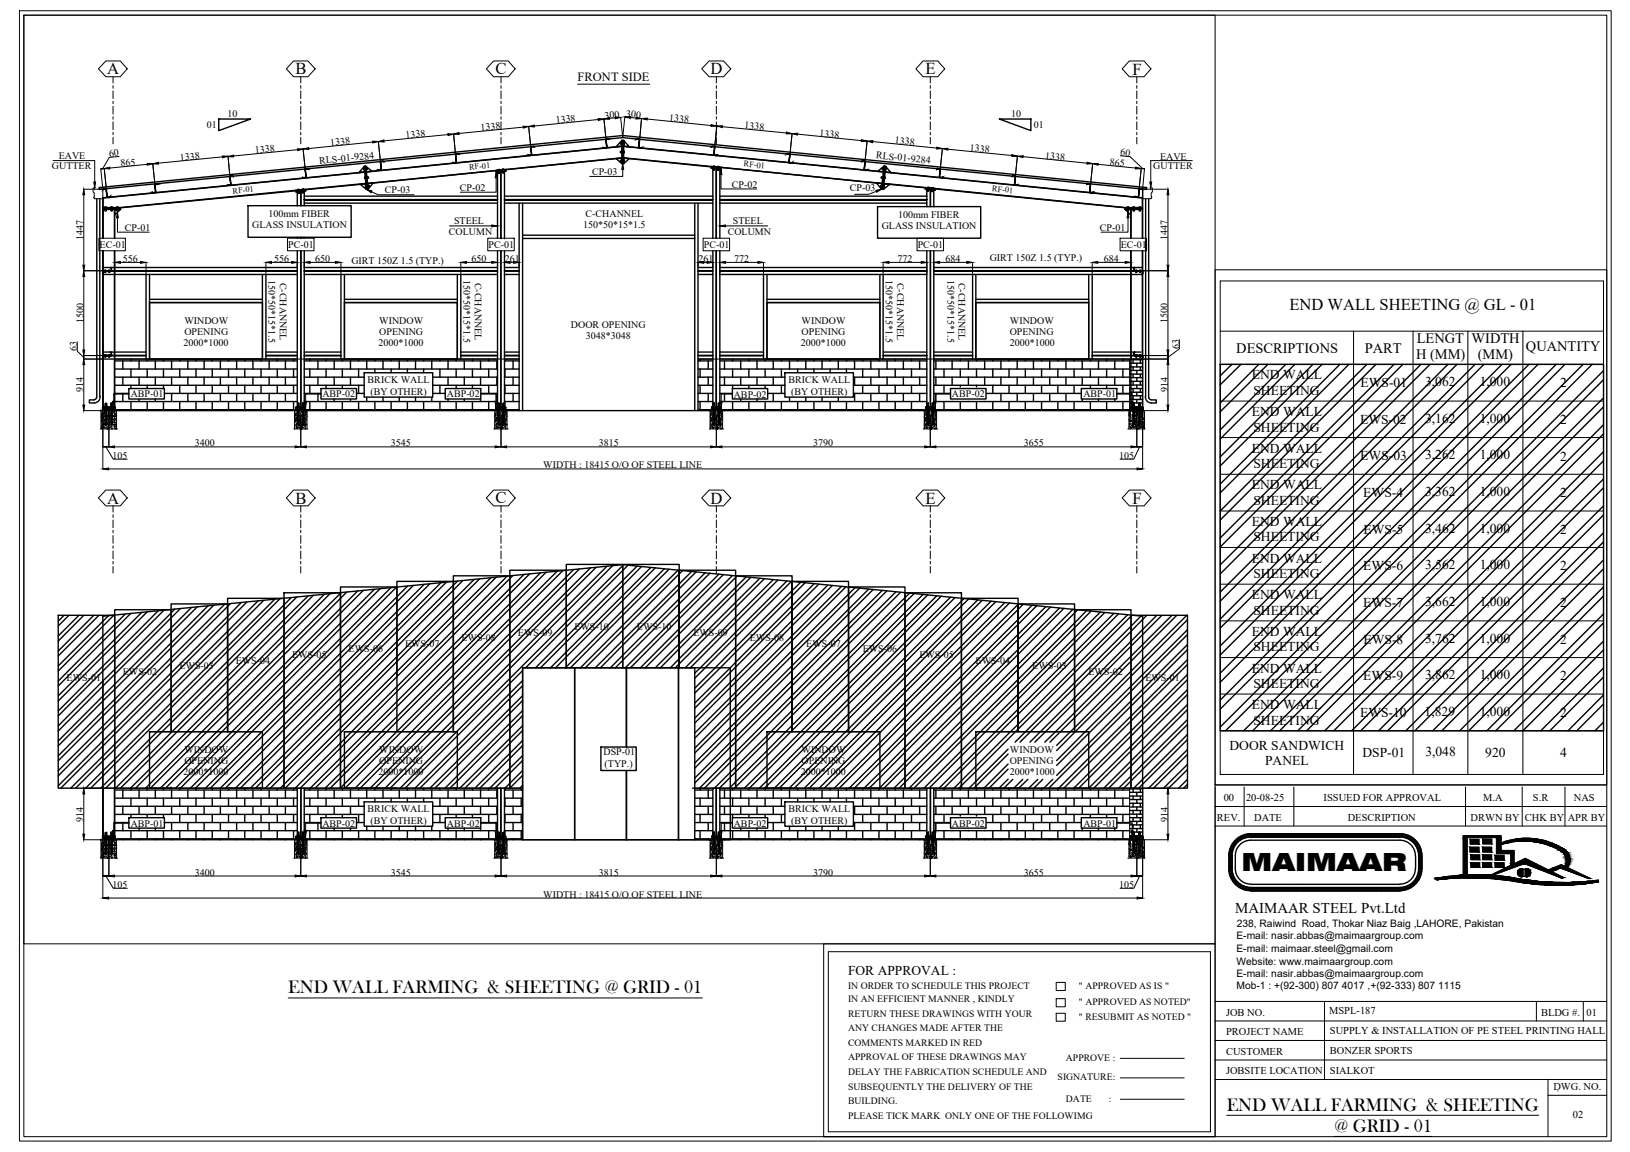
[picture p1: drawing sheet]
<svg xmlns="http://www.w3.org/2000/svg" width="297mm" height="210mm" viewBox="0 0 297 210" stroke-linecap="round" stroke-linejoin="round" font-family="sans-serif">
<defs><g id="words">
<text font-size="4.6" x="226.3" y="158.6">MAIMAAR</text>
<g font-size="3.4">
<text x="52.5" y="180.9">END WALL FARMING &amp; SHEETING @ GRID - 01</text>
<text x="223.5" y="202.4">END WALL FARMING &amp; SHEETING</text>
<text x="243.2" y="206.2">@ GRID - 01</text>
</g>
<g font-size="3">
<text x="19.5" y="13.5">A</text>
<text x="53.9" y="13.5">B</text>
<text x="90.3" y="13.5">C</text>
<text x="129.5" y="13.5">D</text>
<text x="168.6" y="13.5">E</text>
<text x="206.4" y="13.6">F</text>
<text x="235" y="56.5">END WALL SHEETING @ GL - 01</text>
<text x="19.5" y="91.8">A</text>
<text x="53.9" y="91.8">B</text>
<text x="90.3" y="91.7">C</text>
<text x="129.5" y="91.8">D</text>
<text x="168.6" y="91.8">E</text>
<text x="206.4" y="91.8">F</text>
</g>
<text font-size="2.7" x="225.1" y="166.4">MAIMAAR STEEL Pvt.Ltd</text>
<g font-size="2.6">
<text x="225.3" y="64.2">DESCRIPTIONS</text>
<text x="248.7" y="64.2">PART</text>
<text x="258" y="65.5">H (MM)</text>
<text x="258.2" y="62.5">LENGT</text>
<text x="268.2" y="62.5">WIDTH</text>
<text x="269.3" y="65.5">(MM)</text>
<text x="278.1" y="64">QUANTITY</text>
</g>
<g font-size="2.5">
<text x="228.1" y="69.1">END WALL</text>
<text x="228.4" y="71.9">SHEETING</text>
<text x="247.9" y="70.5">EWS-01</text>
<text x="259.7" y="70.4">3,062</text>
<text x="269.6" y="70.4">1,000</text>
<text x="284.3" y="70.5">2</text>
<text x="228.1" y="75.8">END WALL</text>
<text x="247.8" y="77.2">EWS-02</text>
<text x="259.7" y="77">3,162</text>
<text x="269.6" y="77">1,000</text>
<text x="284.3" y="77.2">2</text>
<text x="228.1" y="82.5">END WALL</text>
<text x="228.4" y="78.6">SHEETING</text>
<text x="247.9" y="83.9">EWS-03</text>
<text x="259.7" y="83.7">3,262</text>
<text x="269.6" y="83.7">1,000</text>
<text x="284.3" y="83.9">2</text>
<text x="228.1" y="89.2">END WALL</text>
<text x="228.4" y="85.3">SHEETING</text>
<text x="228.1" y="95.9">END WALL</text>
<text x="228.4" y="92">SHEETING</text>
<text x="248.4" y="90.6">EWS-4</text>
<text x="259.7" y="90.4">3,362</text>
<text x="269.6" y="90.4">1,000</text>
<text x="284.3" y="90.6">2</text>
<text x="228.4" y="98.7">SHEETING</text>
<text x="248.5" y="97.3">EWS-5</text>
<text x="259.7" y="97">3,462</text>
<text x="269.6" y="97">1,000</text>
<text x="284.3" y="97.3">2</text>
<text x="228.1" y="102.5">END WALL</text>
<text x="228.4" y="105.3">SHEETING</text>
<text x="248.4" y="103.9">EWS-6</text>
<text x="259.7" y="103.7">3,562</text>
<text x="269.6" y="103.7">1,000</text>
<text x="284.3" y="103.9">2</text>
<text x="228.1" y="109.2">END WALL</text>
<text x="228.4" y="112">SHEETING</text>
<text x="248.4" y="110.6">EWS-7</text>
<text x="259.7" y="110.4">3,662</text>
<text x="269.6" y="110.4">1,000</text>
<text x="284.3" y="110.6">2</text>
<text x="228.1" y="115.9">END WALL</text>
<text x="228.4" y="118.7">SHEETING</text>
<text x="248.5" y="117.3">EWS-8</text>
<text x="259.7" y="117.1">3,762</text>
<text x="269.6" y="117.1">1,000</text>
<text x="284.3" y="117.3">2</text>
<text x="228.1" y="122.6">END WALL</text>
<text x="228.4" y="125.4">SHEETING</text>
<text x="248.4" y="124">EWS-9</text>
<text x="259.7" y="123.8">3,862</text>
<text x="269.6" y="123.8">1,000</text>
<text x="284.3" y="124">2</text>
<text x="228.1" y="129.3">END WALL</text>
<text x="247.8" y="130.7">EWS-10</text>
<text x="259.6" y="130.4">1,829</text>
<text x="269.6" y="130.4">1,000</text>
<text x="284.3" y="130.7">2</text>
<text x="224.1" y="136.6">DOOR SANDWICH</text>
<text x="228.4" y="132">SHEETING</text>
<text x="248.3" y="137.9">DSP-01</text>
<text x="259.7" y="137.8">3,048</text>
<text x="270.7" y="137.9">920</text>
<text x="284.3" y="138">4</text>
<text x="230.5" y="139.3">PANEL</text>
<text x="154.5" y="177.7">FOR APPROVAL :</text>
</g>
<text font-size="2.3" x="105.3" y="14.8">FRONT SIDE</text>
<g font-size="1.9">
<text x="221.8" y="149.6">REV.</text>
<text x="223" y="146">00</text>
<text x="227.1" y="146">20-08-25</text>
<text x="228.5" y="149.6">DATE</text>
<text x="241.2" y="146">ISSUED FOR APPROVAL</text>
<text x="245.6" y="149.6">DESCRIPTION</text>
<text x="268" y="149.6">DRWN BY</text>
<text x="270.3" y="146">M.A</text>
<text x="277.9" y="149.6">CHK BY</text>
<text x="279.3" y="146">S.R</text>
<text x="285.7" y="149.6">APR BY</text>
<text x="286.8" y="146">NAS</text>
<text x="225.3" y="171.2">E-mail: nasir.abbas@maimaargroup.com</text>
<text x="225.3" y="173.5">E-mail: maimaar.steel@gmail.com</text>
<text x="225.4" y="168.9">238, Raiwind Road, Thokar Niaz Baig ,LAHORE, Pakistan</text>
<text x="225.3" y="175.7">Website: www.maimaargroup.com</text>
<text x="225.3" y="178">E-mail: nasir.abbas@maimaargroup.com</text>
<text x="223.4" y="185.1">JOB NO.</text>
<text x="225.3" y="180.2">Mob-1 : +(92-300) 807 4017 ,+(92-333) 807 1115</text>
<text x="242.2" y="184.8">MSPL-187</text>
<text x="280.8" y="185.1">BLDG #.</text>
<text x="289.1" y="185.1">01</text>
<text x="223.4" y="188.6">PROJECT NAME</text>
<text x="242.3" y="188.5">SUPPLY &amp; INSTALLATION OF PE STEEL PRINTING HALL</text>
<text x="223.4" y="192.2">CUSTOMER</text>
<text x="223.4" y="195.8">JOBSITE LOCATION</text>
<text x="242.3" y="195.6">SIALKOT</text>
<text x="242.3" y="192">BONZER SPORTS</text>
<text x="283.1" y="198.6">DWG. NO.</text>
<text x="286.6" y="203.8">02</text>
</g>
<g font-size="1.8">
<text x="37.7" y="23.3">01</text>
<text x="41.5" y="21.3">10</text>
<text x="87.6" y="23.8" transform="rotate(-5 87.6 23.8)">1338</text>
<text x="101.3" y="22.5" transform="rotate(-6 101.3 22.5)">1338</text>
<text x="110.2" y="21.6" transform="rotate(-5 110.2 21.6)">300</text>
<text x="114" y="21.3" transform="rotate(5 114 21.3)">300</text>
<text x="121.9" y="22" transform="rotate(6 121.9 22)">1338</text>
<text x="135.6" y="23.4" transform="rotate(5 135.6 23.4)">1338</text>
<text x="184.3" y="21.3">10</text>
<text x="188.4" y="23.3">01</text>
<text x="10.7" y="29.1">EAVE</text>
<text x="19.9" y="28.6" transform="rotate(-7 19.9 28.6)">60</text>
<text x="32.8" y="29.3" transform="rotate(-5 32.8 29.3)">1338</text>
<text x="46.5" y="28" transform="rotate(-5 46.5 28)">1338</text>
<text x="58.2" y="29.9" transform="rotate(-6 58.2 29.9)">RLS-01-9284</text>
<text x="60.2" y="26.6" transform="rotate(-6 60.2 26.6)">1338</text>
<text x="73.9" y="25.2" transform="rotate(-6 73.9 25.2)">1338</text>
<text x="149.3" y="24.8" transform="rotate(6 149.3 24.8)">1338</text>
<text x="159.6" y="28.8" transform="rotate(6 159.6 28.8)">RLS-01-9284</text>
<text x="163" y="26.1" transform="rotate(6 163 26.1)">1338</text>
<text x="176.7" y="27.5" transform="rotate(5 176.7 27.5)">1338</text>
<text x="190.4" y="28.9" transform="rotate(6 190.4 28.9)">1338</text>
<text x="204.2" y="28.3" transform="rotate(5 204.2 28.3)">60</text>
<text x="211.4" y="29.1">EAVE</text>
<text x="9.5" y="30.7">GUTTER</text>
<text x="22" y="30.3" transform="rotate(-5 22 30.3)">865</text>
<text x="70.1" y="35.2">CP-03</text>
<text x="83.8" y="34.8">CP-02</text>
<text x="107.9" y="31.9">CP-03</text>
<text x="133.4" y="34.2">CP-02</text>
<text x="154.9" y="34.8">CP-03</text>
<text x="202.2" y="30.1" transform="rotate(5 202.2 30.1)">865</text>
<text x="210.2" y="30.7">GUTTER</text>
<text x="46" y="41.6">GLASS INSULATION</text>
<text x="48.9" y="39.6">100mm FIBER</text>
<text x="82.7" y="40.7">STEEL</text>
<text x="106.2" y="41.6">150*50*15*1.5</text>
<text x="106.7" y="39.6">C-CHANNEL</text>
<text x="133.5" y="40.7">STEEL</text>
<text x="160.7" y="41.8">GLASS INSULATION</text>
<text x="163.6" y="39.7">100mm FIBER</text>
<text x="15.2" y="43.8" transform="rotate(-90 15.2 43.8)">1447</text>
<text x="18.1" y="45.1">EC-01</text>
<text x="22.4" y="47.7">556</text>
<text x="22.8" y="42.1">CP-01</text>
<text x="49.9" y="47.7">556</text>
<text x="52.5" y="45.1">PC-01</text>
<text x="57.4" y="47.7">650</text>
<text x="81.8" y="42.8">COLUMN</text>
<text x="85.9" y="47.7">650</text>
<text x="89" y="45.1">PC-01</text>
<text x="92" y="47.7">261</text>
<text x="127.3" y="47.7">261</text>
<text x="128.3" y="45.1">PC-01</text>
<text x="132.6" y="42.8">COLUMN</text>
<text x="133.8" y="47.7">772</text>
<text x="163.6" y="47.7">772</text>
<text x="167.2" y="45.1">PC-01</text>
<text x="172.3" y="47.7">684</text>
<text x="180.4" y="47.5">GIRT 150Z 1.5 (TYP.)</text>
<text x="200.4" y="42.1">CP-01</text>
<text x="201.2" y="47.7">684</text>
<text x="204.2" y="45.1">EC-01</text>
<text x="212.8" y="43.8" transform="rotate(-90 212.8 43.8)">1447</text>
<text x="48.9" y="51" transform="rotate(90 48.9 51)">150*50*15*1.5</text>
<text x="51" y="51.5" transform="rotate(90 51 51.5)">C-CHANNEL</text>
<text x="64" y="48.1">GIRT 150Z 1.5 (TYP.)</text>
<text x="84.4" y="51" transform="rotate(90 84.4 51)">150*50*15*1.5</text>
<text x="86.5" y="51.5" transform="rotate(90 86.5 51.5)">C-CHANNEL</text>
<text x="161.4" y="51" transform="rotate(90 161.4 51)">150*50*15*1.5</text>
<text x="163.5" y="51.5" transform="rotate(90 163.5 51.5)">C-CHANNEL</text>
<text x="172.7" y="51" transform="rotate(90 172.7 51)">150*50*15*1.5</text>
<text x="174.7" y="51.5" transform="rotate(90 174.7 51.5)">C-CHANNEL</text>
<text x="15.2" y="58.9" transform="rotate(-90 15.2 58.9)">1500</text>
<text x="33.6" y="59">WINDOW</text>
<text x="69.1" y="59">WINDOW</text>
<text x="104" y="59.7">DOOR OPENING</text>
<text x="146.1" y="59">WINDOW</text>
<text x="184.1" y="59">WINDOW</text>
<text x="212.8" y="58.9" transform="rotate(-90 212.8 58.9)">1500</text>
<text x="14" y="64" transform="rotate(-90 14 64)">63</text>
<text x="33.4" y="63.1">2000*1000</text>
<text x="33.6" y="61.1">OPENING</text>
<text x="68.9" y="63.1">2000*1000</text>
<text x="69.1" y="61.1">OPENING</text>
<text x="106.8" y="61.8">3048*3048</text>
<text x="146" y="63.1">2000*1000</text>
<text x="146.1" y="61.1">OPENING</text>
<text x="184" y="61.1">OPENING</text>
<text x="184.1" y="63.1">2000*1000</text>
<text x="214.9" y="63.6" transform="rotate(-90 214.9 63.6)">63</text>
<text x="15.2" y="71.5" transform="rotate(-90 15.2 71.5)">914</text>
<text x="67" y="69.8">BRICK WALL</text>
<text x="67.5" y="71.9">(BY OTHER)</text>
<text x="143.7" y="69.8">BRICK WALL</text>
<text x="144.2" y="71.9">(BY OTHER)</text>
<text x="212.8" y="71.5" transform="rotate(-90 212.8 71.5)">914</text>
<text x="23.8" y="72.4">ABP-01</text>
<text x="58.7" y="72.4">ABP-02</text>
<text x="81.4" y="72.4">ABP-02</text>
<text x="133.7" y="72.4">ABP-02</text>
<text x="173.5" y="72.4">ABP-02</text>
<text x="197.4" y="72.4">ABP-01</text>
<text x="20.5" y="83.6">105</text>
<text x="35.5" y="81.3">3400</text>
<text x="71.2" y="81.3">3545</text>
<text x="109.1" y="81.3">3815</text>
<text x="148.2" y="81.3">3790</text>
<text x="186.5" y="81.3">3655</text>
<text x="203.9" y="83.6">105</text>
<text x="99" y="85.4">WIDTH : 18415 O/O OF STEEL LINE</text>
<text x="53.2" y="119.9">EWS-05</text>
<text x="63.5" y="118.9">EWS-06</text>
<text x="73.8" y="117.8">EWS-07</text>
<text x="84.1" y="116.8">EWS-08</text>
<text x="94.4" y="115.8">EWS-09</text>
<text x="104.7" y="114.8">EWS-10</text>
<text x="116.1" y="114.8">EWS-10</text>
<text x="126.4" y="115.8">EWS-09</text>
<text x="136.6" y="116.8">EWS-08</text>
<text x="146.9" y="117.8">EWS-07</text>
<text x="157.2" y="118.9">EWS-06</text>
<text x="167.5" y="119.9">EWS-05</text>
<text x="12.1" y="124">EWS-01</text>
<text x="22.4" y="123">EWS-02</text>
<text x="32.7" y="122">EWS-03</text>
<text x="43" y="120.9">EWS-04</text>
<text x="177.8" y="120.9">EWS-04</text>
<text x="188.1" y="122">EWS-03</text>
<text x="198.4" y="123">EWS-02</text>
<text x="208.7" y="124.1">EWS-01</text>
<text x="33.6" y="137.2">WINDOW</text>
<text x="69.1" y="137.2">WINDOW</text>
<text x="110" y="137.6">DSP-01</text>
<text x="146.1" y="137.2">WINDOW</text>
<text x="184.1" y="137.2">WINDOW</text>
<text x="33.4" y="141.3">2000*1000</text>
<text x="33.6" y="139.2">OPENING</text>
<text x="68.9" y="141.3">2000*1000</text>
<text x="69.1" y="139.2">OPENING</text>
<text x="110.2" y="139.7">(TYP.)</text>
<text x="146" y="141.3">2000*1000</text>
<text x="146.1" y="139.2">OPENING</text>
<text x="184" y="139.2">OPENING</text>
<text x="184.1" y="141.3">2000*1000</text>
<text x="15.2" y="149.7" transform="rotate(-90 15.2 149.7)">914</text>
<text x="67" y="148">BRICK WALL</text>
<text x="143.7" y="148">BRICK WALL</text>
<text x="212.8" y="149.7" transform="rotate(-90 212.8 149.7)">914</text>
<text x="23.8" y="150.6">ABP-01</text>
<text x="58.7" y="150.6">ABP-02</text>
<text x="67.5" y="150.1">(BY OTHER)</text>
<text x="81.4" y="150.6">ABP-02</text>
<text x="133.7" y="150.6">ABP-02</text>
<text x="144.2" y="150.1">(BY OTHER)</text>
<text x="173.5" y="150.6">ABP-02</text>
<text x="197.4" y="150.6">ABP-01</text>
<text x="20.5" y="161.8">105</text>
<text x="35.5" y="159.5">3400</text>
<text x="71.2" y="159.5">3545</text>
<text x="109.1" y="159.5">3815</text>
<text x="148.2" y="159.5">3790</text>
<text x="186.5" y="159.5">3655</text>
<text x="203.9" y="161.8">105</text>
<text x="99" y="163.5">WIDTH : 18415 O/O OF STEEL LINE</text>
<text x="154.5" y="180.2">IN ORDER TO SCHEDULE THIS PROJECT</text>
<text x="154.5" y="182.6">IN AN EFFICIENT MANNER , KINDLY</text>
<text x="154.5" y="185.2">RETURN THESE DRAWINGS WITH YOUR</text>
<text x="196.6" y="180.2">&quot; APPROVED AS IS &quot;</text>
<text x="196.6" y="183.1">&quot; APPROVED AS NOTED&quot;</text>
<text x="196.6" y="185.8">&quot; RESUBMIT AS NOTED &quot;</text>
<text x="154.5" y="187.9">ANY CHANGES MADE AFTER THE</text>
<text x="154.5" y="190.5">COMMENTS MARKED IN RED</text>
<text x="154.5" y="193.2">APPROVAL OF THESE DRAWINGS MAY</text>
<text x="154.5" y="195.8">DELAY THE FABRICATION SCHEDULE AND</text>
<text x="192.7" y="196.9">SIGNATURE:</text>
<text x="194.3" y="193.3">APPROVE :</text>
<text x="154.5" y="198.5">SUBSEQUENTLY THE DELIVERY OF THE</text>
<text x="154.5" y="201.1">BUILDING.</text>
<text x="154.5" y="203.8">PLEASE TICK MARK ONLY ONE OF THE FOLLOWIMG</text>
<text x="194.3" y="200.7">DATE</text>
<text x="202.1" y="200.7">:</text>
</g>
<g font-size="1.5">
<text x="42.4" y="35.3" transform="rotate(-6 42.4 35.3)">RF-01</text>
<text x="85.5" y="31" transform="rotate(-6 85.5 31)">RF-01</text>
<text x="135.5" y="30.3" transform="rotate(6 135.5 30.3)">RF-01</text>
<text x="180.7" y="34.8" transform="rotate(6 180.7 34.8)">RF-01</text>
</g>
</g></defs>
<!-- layer: 0 -->
<g fill="#000" stroke="#000" stroke-width=".18">
<path d="M17.1 33.2h.3l-.1 1zM21.4 38.7l.2 1h-.4zM66.8 34.5l1 .3-.2 .3zM90.4 31.4l.2 1h-.4zM113.5 29.8l.2 1.1h-.4zM131.4 30.8l.2 1h-.4zM159.6 34.7l1-.2-.8 .5zM205.6 38.7l.1 1h-.3zM209.5 33.2h.4l-.2 1zM89.6 41l1.1 .2-1.1 .1zM131.2 41.2l1-.2v.3zM20.5 73.1h.4l-.2 1z"/>
<path d="M55.5 73.1h.4l-.2 1zM90.2 73.1h.4l-.2 1zM131.3 73.1h.3l-.2 1zM170.3 73.1h.3l-.2 1zM206.1 73.1h.4l-.2 1zM20.5 151.3h.4l-.2 1zM55.5 151.3h.4l-.2 1zM90.2 151.3h.4l-.2 1zM131.3 151.3h.3l-.2 1zM170.3 151.3h.3l-.2 1zM206.1 151.3h.4l-.2 1zM266.6 152.6h.8v6.8z"/>
<path d="M267.7 159.4h2.9zM266.6 152.3h6.9zM273.8 153.6h1.1zM275.3 157.4h.6l-.3 .1zM272.1 159.4l3.5-1.9h1.7zM277.1 158.3h.3zM277.8 157.4h2.1l5.1 2.5zM276 157.4l1.9-1 2 1zM278.1 159.7h.3zM278.1 158.3h.2zM277.4 152.8h1.5zM283 158.2h1.4l-.9 .3z"/>
<path d="M284.4 158.2h1.5l3.9 1.9zM283 158.2l1.5-.7 1.4 .7zM285.3 157.7h.5l-.1 .2zM261.8 160.3h.3zM261.8 160.3h.2zM281.4 161.3h5.3zM290.8 160.4h.5z"/>
<path d="M262.1 159.9h5.1zM261.5 160h3.2z"/>
<path d="M266.6 159.4h.8zM266.6 152.6l.8 6.8h-.8z"/>
<path d="M267.9 152.9l1.6 .9v-.9zM267.9 152.9l1.6 .9h-1.6z"/>
<path d="M267.9 154.4l1.6 .9v-.9zM267.9 154.4l1.6 .9h-1.6z"/>
<path d="M268 155.8l1.6 .8v-.8zM268 155.8l1.6 .8h-1.6z"/>
<path d="M268 157.2l1.6 .8v-.8zM268 157.2l1.6 .8h-1.6z"/>
<path d="M267.7 159.4h4.1zM266.1 159.4h5.7z"/>
<path d="M266.1 159.4l6.9 .1zM265.3 159.5h7.7z"/>
<path d="M270.2 152.9l1.7 .9v-.9zM270.2 152.9l1.7 .9h-1.7z"/>
<path d="M270.2 154.4l1.7 .9v-.9zM270.2 154.4l1.7 .9h-1.7z"/>
<path d="M270.2 155.8l1.7 .8v-.8zM270.2 155.8l1.7 .8h-1.7z"/>
<path d="M270.2 157.2l1.7 .8v-.8zM270.2 157.2l1.7 .8h-1.7z"/>
<path d="M265.3 159.5l8.9 .2-1.2-.2zM263.8 159.7l1.5-.2 8.9 .2z"/>
<path d="M266.6 152.3l6.9 .3v-.3zM266.6 152.3l6.9 .3h-6.9z"/>
<path d="M272.7 152.6l.8 .2v-.2zM272.7 152.6l.8 .2h-.8z"/>
<path d="M272.7 152.8l.8 2.2v-2.2zM272.7 152.8l.8 2.2h-.8z"/>
<path d="M273.5 153.6h1.2zM273.5 153.6h1.2l-1.2 .3z"/>
<path d="M272.4 155.8l1.7 .9v-.9zM272.4 155.8l1.7 .9h-1.7z"/>
<path d="M272.4 157.2l1.7 .8v-.8zM272.4 157.2l1.7 .8h-1.7z"/>
<path d="M263.8 159.7l11.4 .1-1-.1zM262.9 159.8l.9-.1 11.4 .1z"/>
<path d="M262.9 159.8l13 .1-.7-.1zM262.1 159.9l.8-.1 13 .1z"/>
<path d="M275.3 157.4v.1h.3zM275.3 157.5h.3l-.3 .2z"/>
<path d="M271.7 159.4h.4l3.5-1.9zM271.7 159.4h.4z"/>
<path d="M272.7 155l3.2 .5v-.5zM272.7 155l3.2 .5h-3.2z"/>
<path d="M275.3 155.5l.6 1.9v-1.9zM275.3 155.5l.6 1.9h-.6z"/>
<path d="M267.2 159.9l8.9 .1zM267.2 159.9l8.9 .1z"/>
<path d="M269.8 160l7.2 .1-.9-.1zM269.8 160l7.2 .1z"/>
<path d="M274.5 153.3l.4 .3 1.5-.3zM273.8 153.6l.7-.3 .4 .3z"/>
<path d="M277.1 159.7h.2zM277.1 159.7h.3z"/>
<path d="M277.1 158.3h.3zM277.1 158.3h.3z"/>
<path d="M277.1 158.3h.4zM277 158.3h.5z"/>
<path d="M277.1 159.7h.3zM277.1 159.7h.3z"/>
<path d="M277 158.3h.5zM277 158.3h.5z"/>
<path d="M277 158.3l.5 .1zM276.8 158.4h.7z"/>
<path d="M276.8 158.4l.7 .1zM276.8 158.4l.7 .1h-.7z"/>
<path d="M276.8 158.5l.7 .1zM276.8 158.5l.7 .1h-.8z"/>
<path d="M276.7 158.6l.8 .1v-.1zM276.7 158.6l.8 .1h-.9z"/>
<path d="M276.6 158.7l.9 .2v-.2zM276.6 158.7l.9 .2h-1z"/>
<path d="M276.5 158.9l1 .1v-.1zM276.5 158.9l1 .1h-1z"/>
<path d="M276.5 159l1 .1v-.1zM276.5 159l1 .1h-1z"/>
<path d="M276.5 159.1l1 .2v-.2zM276.5 159.1l1 .2h-.9z"/>
<path d="M276.6 159.3l.9 .1v-.1zM276.6 159.3l.9 .1h-.8z"/>
<path d="M276.7 159.4l.8 .1v-.1zM276.7 159.4l.8 .1h-.7z"/>
<path d="M276.8 159.5l.7 .1zM276.8 159.5l.7 .1z"/>
<path d="M276.8 159.6l.7 .1zM276.8 159.6l.7 .1z"/>
<path d="M277 159.7h.5zM277 159.7h.5z"/>
<path d="M277 159.7h.5zM277 159.7h.4z"/>
<path d="M275.9 157.4l1.4 .1 .4-.1zM275.6 157.5l.3-.1 1.4 .1z"/>
<path d="M276 157.4h1.8zM275.9 157.4h1.8zM275.9 157.4h1.8zM275.9 157.4h1.8z"/>
<path d="M277.8 157.4l6.5 2.5h.7zM284.3 159.9h.7l-.4 .1z"/>
<path d="M274.6 153.3h3.3zM274.5 153.3h1.9z"/>
<path d="M277.9 158.3h.6zM277.9 158.3h.6z"/>
<path d="M277.9 159.7h.6zM277.9 159.7h.6z"/>
<path d="M278.1 159.7h.2zM278.1 159.7h.2z"/>
<path d="M278.1 158.3h.3zM278.1 158.3h.3z"/>
<path d="M278.1 158.3h.4zM277.9 158.3h.6z"/>
<path d="M277.9 158.3l.7 .1zM277.9 158.3l.7 .1z"/>
<path d="M277.9 159.7h.6zM277.9 159.7h.5z"/>
<path d="M277.9 158.4l.9 .1zM277.9 158.4l.9 .1z"/>
<path d="M277.9 159.6h.7zM277.9 159.6l.6 .1z"/>
<path d="M277.9 158.5l.9 .1zM277.9 158.5l.9 .1z"/>
<path d="M277.9 159.5h.9zM277.9 159.5l.7 .1z"/>
<path d="M277.9 158.6l1 .1-.1-.1zM277.9 158.6l1 .1h-1z"/>
<path d="M277.9 159.4l.9 .1v-.1zM277.9 159.4l.9 .1h-.9z"/>
<path d="M277.4 152.8l2.7 .1zM276.3 152.9l1.1-.1 2.7 .1z"/>
<path d="M277.9 158.7l1 .2v-.2zM277.9 158.7l1 .2h-1z"/>
<path d="M277.9 159.3l.9 .1 .1-.1zM277.9 159.3l.9 .1h-.9z"/>
<path d="M277.9 158.9l1.1 .1-.1-.1zM277.9 158.9l1.1 .1h-1.1z"/>
<path d="M277.9 159.1l1 .2v-.2zM277.9 159.1l1 .2h-1z"/>
<path d="M277.9 159l1 .1 .1-.1zM277.9 159l1 .1h-1z"/>
<path d="M276.3 152.9h3.9zM276.1 152.9h4.1z"/>
<path d="M276.1 152.9l5.3 .2-1.2-.2zM275 153.1l1.1-.2 5.3 .2z"/>
<path d="M275 153.1l6.5 .1zM274.8 153.2h6.7z"/>
<path d="M274.8 153.2l6.9 .1zM274.6 153.3h7.1z"/>
<path d="M277.9 153.3h4zM277.9 153.3h4z"/>
<path d="M278.9 153.3h3.1zM278.9 153.3h3.1z"/>
<path d="M279.3 153.3l3.4 .3-.7-.3zM279.3 153.3l3.4 .3h-2.1z"/>
<path d="M280.6 153.6h2.2zM280.6 153.6h2.2z"/>
<path d="M280.7 153.6l3 .4-.9-.4zM280.7 153.6l3 .4h-1.5z"/>
<path d="M282.2 158.5h1.3l-.5-.3zM282.2 158.5h1.3l-.7 .3z"/>
<path d="M282.2 154l1.7 .1zM282.2 154l1.7 .1z"/>
<path d="M282.4 154.1l2.4 .5-.9-.5zM282.4 154.1l2.4 .5h-1.3z"/>
<path d="M284.4 158.2l5 1.9h.4zM289.4 160.1h.4z"/>
<path d="M283.5 154.6l1.6 .1-.3-.1zM283.5 154.6l1.6 .1h-1.2z"/>
<path d="M283.9 154.7l1.5 .3-.3-.3zM283.9 154.7l1.5 .3h-1.1z"/>
<path d="M285.3 157.7l-.1 .2h.5zM285.2 157.9h.5l-.1 .1z"/>
<path d="M284.3 155l1.4 .3-.3-.3zM284.3 155l1.4 .3h-.9z"/>
<path d="M284.8 155.3h.9zM284.8 155.3h.9z"/>
<path d="M284.8 155.3l1.1 .3-.2-.3zM284.8 155.3l1.1 .3h-.8z"/>
<path d="M285.1 155.6l.8 .1zM285.1 155.6l.8 .1z"/>
<path d="M285.1 155.7l.9 .2-.1-.2zM285.1 155.7l.9 .2h-.8z"/>
<path d="M285.4 157.5l.4 .2 .1-.2zM285.4 157.5l.4 .2h-.5z"/>
<path d="M285.2 155.9l.8 .2v-.2zM285.2 155.9l.8 .2h-.7z"/>
<path d="M285.4 157.3l.5 .2 .1-.2zM285.4 157.3l.5 .2h-.5z"/>
<path d="M285.3 156.1l.8 .2-.1-.2zM285.3 156.1l.8 .2h-.7z"/>
<path d="M285.4 157.1l.6 .2v-.2zM285.4 157.1l.6 .2h-.6z"/>
<path d="M285.4 156.3l.7 .2v-.2zM285.4 156.3l.7 .2h-.7z"/>
<path d="M285.4 156.9l.6 .2 .1-.2zM285.4 156.9l.6 .2h-.6z"/>
<path d="M285.4 156.5l.7 .2v-.2zM285.4 156.5l.7 .2h-.7z"/>
<path d="M285.4 156.7l.7 .2v-.2zM285.4 156.7l.7 .2h-.7z"/>
<path d="M261.8 160.3h.3zM261.8 160.3h.3z"/>
<path d="M261.7 160.2h.8zM261.7 160.2l.4 .1z"/>
<path d="M261.6 160.2h1.4zM261.6 160.2h.9z"/>
<path d="M261.6 160.1h2.2zM261.6 160.1l1.4 .1z"/>
<path d="M261.5 160h3.1zM261.5 160l2.3 .1z"/>
<path d="M261.5 160h3.2zM261.5 160h3.1z"/>
<path d="M272.4 160.1l5.1 .1-.5-.1zM272.4 160.1l5.1 .1h-4.3z"/>
<path d="M273.2 160.2l5.9 .2-1.6-.2zM273.2 160.2l5.9 .2h-4.2z"/>
<path d="M274.9 160.4l5.3 .2-1.1-.2zM274.9 160.4l5.3 .2h-4.4z"/>
<path d="M275.8 160.6l7.2 .2-2.8-.2zM275.8 160.6l7.2 .2h-6.1z"/>
<path d="M281.4 161.3h4zM282.1 161.3h3.3z"/>
<path d="M276.9 160.8h8.8zM276.9 160.8h8.8z"/>
<path d="M279.8 161.1l6.9 .2 1.3-.2zM279.8 161.1l6.9 .2h-5.3z"/>
<path d="M279 161.1h10zM279 161.1h9z"/>
<path d="M277.5 160.8l11.5 .3 1.3-.3zM277.5 160.8l11.5 .3h-10z"/>
<path d="M277.1 160.8h13.6zM277.1 160.8h13.2z"/>
<path d="M286.4 160.8h4.5zM285.7 160.8h5z"/>
<path d="M290.8 160.4l.5 .1zM290.2 160.5h1.1z"/>
<path d="M290.2 160.5l1.1 .1zM289.2 160.6h2.1z"/>
<path d="M289.2 160.6l2.1 .1zM288.5 160.7h2.8z"/>
<path d="M288.5 160.7h2.8zM287.6 160.7h3.7z"/>
<path d="M287.6 160.7h3.7zM286.4 160.8h4.5z"/>
</g>
<g fill="none" stroke="#000" stroke-width=".18">
<path d="M3.5 2h290.1v205.9h-290.1zM4.3 2.8h288.5v204.3h-288.5zM9.7 29.3h7.6v3.9M17.4 34.2l-.4 .1v.7l.2 .2v.6l-.2 .2 .2 .2h1.5v-1.7h-.2M21.4 39.7v2.6h5.8M67.7 34.9l1.2 .6h6.6M90.4 32.4v2.6h-6.5M113.5 30.9v1.2h-6M131.4 31.8v2.6h6.5M159.7 34.9l-1.4 .5h-2.6M205.6 39.7v2.6h-5M209.6 34.2l.4 .1v.7l-.2 .2v.6l.1 .2-.1 .2h-1.6v-1.7h.3"/>
<path d="M217.3 29.3h-7.6v3.9M18 43.4h4.8v2.3h-4.8zM52.4 43.4h4.8v2.3h-4.8zM81.9 41.2h7.7M88.9 43.4h4.8v2.3h-4.8zM128.1 43.4h4.9v2.3h-4.9zM132.2 41.2h7.7M167.1 43.4h4.8v2.3h-4.8zM204.1 43.4h4.8v2.3h-4.8zM221.4 49.2h71.4v93.8h-71.4zM222.4 51.2h69.8v89.9h-69.8zM18.4 74.8h2.8"/>
<path d="M20.7 71.8v1.3M20.9 65.4h73.7M53.7 74.8h2.3M55.7 71.8v1.3M90.2 74.8h2.2M90.4 71.8v1.3M127.2 65.4h78.7M129.4 74.8h2.3M131.4 71.8v1.3M168.4 74.8h2.3M170.4 71.8v1.3M205.7 74.8h2.9"/>
<path d="M205.9 65.4h2.3v9.4h-2.3zM206.1 65.4v8.7M206.3 71.8v1.3M208.2 65.4v8.7M222.4 60.3h69.8M222.4 66.4h69.8M222.4 73.1h69.8M222.4 79.7h69.8M246.7 60.3v80.8M257.5 60.3v80.8M267.5 60.3v80.8M277.5 60.3v80.8"/>
<path d="M222.4 86.4h69.8M222.4 93.1h69.8M222.4 99.8h69.8M222.4 106.4h69.8M222.4 113.1h69.8M222.4 119.8h69.8M222.4 126.5h69.8M222.4 133.2h69.8M18.4 153h2.8M18.7 143.6h76.5M20.7 150v1.3M53.7 153h2.3"/>
<path d="M55.7 150v1.3M90.2 153h2.2M90.4 150v1.3M126.6 143.6h79.3M129.4 153h2.3M131.4 150v1.3M168.4 153h2.3M170.4 150v1.3M205.7 153h2.9M205.9 143.6h2.3v9.4h-2.3zM206.3 150v1.3M221.4 143.4v63.7h-71.3"/>
<path d="M221.4 150.5h71.4M221.4 147h71.4M221.4 143h71.4M226.7 143.4v7.1M235.8 143.4v7.1M267.1 143.4v7.1M267.4 152.6v6.8M267.9 154.4h1.6v.9h-1.6zM267.9 152.9h1.6v.9h-1.6zM268 155.8h1.6v.8h-1.6zM268 157.2h1.6v.8h-1.6zM270.2 154.4h1.6v.9h-1.6z"/>
<path d="M270.2 155.8h1.6v.8h-1.6zM270.2 157.2h1.6v.8h-1.6zM270.2 152.9h1.7v.9h-1.7zM271.7 159.4l6.2-3 7.1 3.5-.4 .1M272.1 159.4l5.7-2 6.8 2.6M272.4 157.2h1.7v.8h-1.7zM272.4 155.8h1.7v.9h-1.7zM272.7 152.8v2.7h2.6v2.2M273.5 153.9a13.3 13.3 0 0 1 11.3 1.3M273.5 153.6a12.8 12.8 0 0 1 11.6 1.1M275.3 157.7l.6-.3v-2.4h-2.4v-2.7h-6.9v7.1M277.4 143.4v7.1"/>
<path d="M277.5 158.3a.74 .74 0 0 0-1 .7 .74 .74 0 0 0 1 .7v-1.4M278 158.3a.74 .74 0 0 1 1 .7 .74 .74 0 0 1-1 .7l-.1-1.4M282.2 158.5l2.3-1 5.3 2.6h-.3l-5.1-1.9-1.6 .6M284.8 155.3a2.26 2.26 0 0 1 .4 2.5M285 154.8a2.14 2.14 0 0 1 .5 3.2M285.2 143.4v7.1M150.1 172h71.3v35.1h-71.3zM150.9 173.4v32.8M192.5 179h1.6v1.5h-1.6zM220.6 173.4v32.8M261.5 160a41.3 41.3 0 0 1 16 .2 50.2 50.2 0 0 0 13.8 .2M261.5 160l.6 .2"/>
<path d="M262.1 160.3a51.3 51.3 0 0 1 15.4 .5 41.2 41.2 0 0 0 13.8-.1M284.6 160h.1M291.3 160.4v.3M192.5 182h1.6v1.4h-1.6zM192.5 184.6h1.6v1.5h-1.6zM204.2 192.8h11.6M204.2 196.4h11.6M221.4 196.7h71.4M221.4 189.6h71.4M221.4 186h71.4M221.4 182.5h71.4M221.4 193.1h71.4"/>
<path d="M241.4 182.5v14.2M280 182.5v3.5M282.1 199.6h10.7M282.1 196.7v10.4M283.9 198.8h.1M288.5 182.5v3.5M204.2 200.3h11.6"/>
</g>
<g fill="none" stroke="#000" stroke-width=".25">
<path d="M17.6 36.2v36.2M18.1 34.2l95.4-9.5 95.4 9.5v.3l-95.4-9.4-95.4 9.4zM18.2 36.2v36M18.7 37.8h3.3v.4l-1.1 1v-1h1.1h-3.3zM18.8 36v1.8M18.8 38.2v5.2M19.1 38.2v.1h.3v-.1M19.1 38.2h.1M19.1 38.2h.3M19.1 37.7l.3 .1zM19.2 38.3h.1M19.2 37.7v.1"/>
<path d="M19.2 38.2v.1M19.4 38.2h.1M20.2 38.2h.1M20.2 38.2h.3M20.2 38.2v.1h.3v-.1M20.2 37.7l.3 .1zM20.3 38.3h.1M20.3 37.7v.1M20.3 38.2v.1M20.5 38.2h.1M20.9 38.2v5.2M21.3 38.2v.1h.2v-.1"/>
<path d="M21.3 38.2h.1M21.3 38.2h.3M21.3 37.7l.2 .1zM21.3 38.3h.2M21.4 37.7v.1M21.4 38.2v.1M21.6 38.2h.1M22 38h-3.3v5.4M39.9 21.7h5.8l-5.8 2.1zM45.2 37.5h18.8v5.7h-18.8zM53.9 34.7l1.8-.2v.3l-1.8 .2zM53.9 34.8l-31.9 3.1"/>
<path d="M54.2 35v2.5M54.3 35h.1M54.3 35h.3M54.3 34.5l.3 .1h-.3zM54.3 35v.1h.3v-.1M54.4 35.1v.1l.2-.1M54.4 34.5v.1M54.5 35v.1M54.8 34.9v2.6M55.1 34.5l.2-.1v.2zM55.1 34.9h.3zM55.2 34.4v.2"/>
<path d="M55.2 34.9v.1M55.3 35l-.2 .1M55.4 34.9v.1l-.3 .1v-.2M55.4 34.9v2.6M55.7 34.7l-1.8 .2M65.6 33.6l1.1-.1 .1 1zM66.3 30.7h.1v.3zM66.3 30.8h.1M66.4 30.3h.3l.4 4.2h-.3zM66.4 30.3v1l-1 .1zM66.4 31.3l-47.7 4.7v1.8M66.4 31.4l-47.6 4.7"/>
<path d="M66.4 32.3l.2 .2h-.2zM66.4 32.4h.2M66.5 30.3l.4 4.2-.4-4.2M66.6 33.9h.1v.2h-.1zM66.6 34h.1M66.7 30.3l1.1 .9-1 .1zM66.7 33.4l-44.7 4.4M66.7 33.5l-11 1.1M66.7 30.6v.3zM66.7 30.7h.2v.2h-.2M66.7 30.9h.1M66.9 30.7l.1 .1h-.1"/>
<path d="M66.9 30.7l-.2 .1M66.9 32.2h.1v.3h-.1M66.9 32.5h.1M66.9 32.4h.1M66.9 32.2v.3M67 33.5l1-.2-.9 1.2zM67 33.8h.2v.3h-.1M67 33.8h.1M67 34.1h.1M67 32.3l.2 .1h-.2M67 33.8l.1 .3M67.2 33.9l.1-.1-.1 .2"/>
<path d="M67.2 33.9l-.1 .1M90.4 31l1.8-.1v.3l-1.8 .2zM90.7 31.3v12.1M90.7 30.9h.3v.1zM90.8 31.3h.3zM90.9 30.9v.1M90.9 31.3l.1 .2M91 31.3l.1 .2h-.3v-.1M91 31.5v.1l-.1-.1M91.3 31.3v12.1M91.3 31.3v12.2M91.6 31.3h.2z"/>
<path d="M91.6 30.8h.2v.1l-.2 .1zM91.6 30.8l.1 .1M91.7 31.3v.1M91.8 31.4v.1l-.2-.1M91.8 31.3v.1h-.2v-.1M91.8 31.3h.1M91.9 31.2v12.3M92.2 31l-1.8 .2M94.6 37v37.8M95.2 37v37.8M112.3 28.9l1-.1v1zM113.2 26h-.1v.2h.1"/>
<path d="M113.2 27.6h-.1v.2h.1M113.2 29.2h-.1v.2h.1M113.2 26.1h.1M113.2 29.3h.1M113.2 27.7h.1M113.3 25.6h.4v4.2h-.4zM113.3 25.6v1l-1 .1zM113.3 26h-.1v.3h.1M113.3 26h.1M113.3 26.3h.1M113.3 29.2h-.1v.2h.1M113.3 29.4h.1"/>
<path d="M113.3 29.1h.1M113.3 27.6h-.1v.2h.1M113.3 27.9h.1M113.3 27.6h.1M113.3 28.8l-46.3 4.7M113.3 26.7l-46.5 4.6M113.3 26.6l-46.5 4.7M113.3 28.8l-21.1 2.1M113.3 26v.3M113.3 27.6v.3M113.3 29.1v.3M113.5 25.6v4.2"/>
<path d="M113.7 25.6l1 1.1-1-.1zM113.7 28.8l1 .1-1 .9zM113.7 28.8l47.1 4.7M113.7 26.7l47.3 4.6M113.7 26.6l47.3 4.7M113.7 28.8l15.9 1.6M113.7 26h.1v.3h-.1zM113.7 26.1h.1M113.7 27.6h.1v.2h-.1zM113.7 29.2h.1v.2h-.1zM113.7 29.3h.1M113.7 27.7h.1"/>
<path d="M126.6 37v37.8M127.2 37v37.8M129.6 30.3l1.8 .2v.3l-1.8-.1zM129.6 30.5l1.8 .2M129.9 30.6v12.8M129.9 30.7h.1M129.9 30.7h.3M130 30.7l-.1 .2h.3v-.2M130 30.9h.2M130 30.3h.2v.1h-.2zM130.1 30.7v.2M130.2 30.3l-.1 .1"/>
<path d="M130.5 30.7v12.7M130.7 30.8h.1M130.7 30.8h.3M130.8 30.8v.1l.2 .1v-.2M130.8 30.9v.1h.1M130.8 30.3l.2 .1-.2 .1zM130.9 30.8v.2M130.9 30.4v.1M131.2 30.7v12.7M159.7 33.3l1.1 .2-.2 1zM159.9 37.6h18.8v5.8h-18.8zM160 31.2l1.1-.9-.1 1z"/>
<path d="M160.6 33.9l-.2 .1h.2M160.6 33.9l.1 .1M160.7 33.8h-.1l-.1 .3h.2M160.7 33.8l-.1 .3zM160.7 32.4h.2M160.7 32.3h-.1l.1 .1M160.9 32.2h-.2v.3h.1M160.9 30.7h-.1l.1 .1M160.9 30.7l.1 .1M160.9 32.2l-.1 .3zM161 30.7h-.1v.2h.1M161 30.6h.1"/>
<path d="M161 33.9h.1v.2zM161 30.6v.3M161 34h.1M161.1 30.3h.3l-.4 4.2h-.4zM161.1 33.5l1 .1-1.1 .9zM161.1 33.4l43.9 4.4M161.1 33.5l7.5 .7M161.2 32.3h.1v.2zM161.2 32.4h.1M161.2 30.3l-.4 4.2 .4-4.2M161.3 31.4l46.9 4.7M161.3 31.3l46.9 4.7"/>
<path d="M161.4 30.7v.3h-.1zM161.4 30.8h.1M161.4 30.3l.9 1.1-1-.1zM168.6 34.2l1.9 .1-.1 .4-1.8-.2zM168.6 34.3l1.8 .2M168.9 34.6v3M169 34.6h.1M169 34.6h.3M169 34.6v.1h.2v-.1M169 34.7h.2M169.1 34.1h.2v.2l-.3-.1zM169.1 34.1v.1"/>
<path d="M169.1 34.6v.1M169.3 34.6h.1M169.5 34.6v3M169.6 34.6v3M169.7 34.6h.1M169.7 34.6l.3 .1M169.8 34.6v.2h.2v-.1M169.8 34.8v.1l.2-.1M169.8 34.2h.3l-.3 .1zM169.9 34.7v.1M170 34.2l-.1 .1M170.2 34.7v2.9"/>
<path d="M170.4 34.4l34.6 3.5M182.1 21.7h5.8v2.1zM205 37.8h3.2v.4h-3.2h1.1v1l-1.1-1zM205 38h3.2M205.4 38.2h.1M205.4 38.2h.3M205.4 38.2v.1h.3v-.1M205.4 37.7l.3 .1zM205.5 38.3h.1M205.6 37.7v.1M205.6 38.2v.1M205.7 38.2h.1"/>
<path d="M206.1 38.2v5.2M206.5 38.2v.1h.2v-.1M206.5 38.2h.1M206.5 38.2h.3M206.5 37.7l.2 .1zM206.5 38.3h.2M206.6 37.7v.1M206.6 38.2v.1M206.8 38.2h.1M207.5 38.2h.1M207.5 38.2h.3M207.6 38.2v.1h.2v-.1"/>
<path d="M207.6 37.7l.2 .1zM207.6 38.3h.2M207.7 37.7v.1M207.7 38.2v.1M207.8 38.2h.1M208.2 36v1.8M208.2 38.2v5.2M208.2 34.5v3.3M208.8 36.2v36M208.9 34.2v.3M209.3 36.2v36.2l.2 .4h.3M18.7 45.7v28.4"/>
<path d="M18.8 45.7v28.4M18.9 49.4h1.3zM19.1 49.5h.2M19.1 49.4l.2 .1zM19.1 49.2l.2 .1zM19.2 49.5v.1l-.1-.1M19.2 49.2v.1M19.8 49.5h.2M19.8 49.4l.3 .1zM19.8 49.2l.2 .1zM19.9 49.2v.1M19.9 49.5h.1"/>
<path d="M20.9 45.7v28.4M26.6 50v15.4M27.2 55.1h20.6v10.3h-20.6zM27.2 50v15.4M27.2 55.1h20.6M27.2 54.5h20.6M47.8 50v15.4M48.5 50v15.4M54.2 43.2v.2M54.2 45.7v28.4M54.8 43.2v.2M54.8 45.7v28.4"/>
<path d="M55.4 43.2v.2M55.4 45.7v28.4M62.1 50v15.4M62.8 55.1h20.5v10.3h-20.5zM62.8 55.1h20.5M62.8 54.5h20.5M62.8 50v15.4M83.3 50v15.4M84 50v15.4M90.7 45.7v28.4M91.3 45.7v28.4M91.9 45.7v28.4"/>
<path d="M95.2 43.4h31.4M95.3 42.9h31.3M129.9 45.7v28.4M130.5 45.7v28.4M131.2 45.7v28.4M139.1 50v15.4M139.8 55.1h20.5v10.3h-20.5zM139.8 55.1h20.5M139.8 54.5h20.5M139.8 50v15.4M160.3 50v15.4M160.9 50v15.4"/>
<path d="M168.9 45.7v28.4M169.5 45.7v28.4M169.6 45.7v28.4M170.2 45.7v28.4M177.2 50v15.4M177.8 55.1h20.6v10.3h-20.6zM177.8 55.1h20.6M177.8 54.5h20.6M177.8 50v15.4M198.4 50v15.4M199 50v15.4M206.1 45.7v19.7"/>
<path d="M206.7 49.4h1.4zM207 49.5h.2M207 49.2l.2 .1zM207 49.5h.1M207.1 49.2v.1M207.1 49.5h.1M207.7 49.5h.2M207.7 49.2l.2 .1zM207.7 49.5h.1M207.8 49.2v.1M207.8 49.5h.1M208.2 45.7v19.7"/>
<path d="M208.2 45.7v28.4M17.6 72.4l-.2 .4h-.2M18.2 72.2a1.08 1.08 0 0 1-1 1.2h-.9v-.5h.9M18.9 64.8l1.3 .1zM19.1 64.9v.1h.2v-.1M19.1 64.9h.1M19.1 64.9h.2M19.1 64.7l.2 .1zM19.2 64.9v.1h-.1M19.2 64.7v.1M19.3 64.9h.1M19.5 74.8h188.7"/>
<path d="M19.8 64.9v.1h.2v-.1M19.8 64.9h.1M19.8 64.9h.3M19.8 64.7l.2 .1zM19.8 65h.2M19.9 64.7v.1M19.9 64.9v.1M20.1 64.9h.1M20.7 71.8h2.8M20.9 73.2h33.3M20.9 71.7h2.6M20.9 70.2h33.3"/>
<path d="M20.9 68.7h33.3M20.9 67.2h33.3M20.9 65.8h33.3M21 74.6h32.9M22.4 71.7v1.5M22.4 65.8v1.4M22.4 68.7v1.5M22.4 74.6v.2M23.5 70.8h6.5v1.9h-6.5zM23.9 65.4v.4M23.9 67.2v1.5M23.9 70.2v.6"/>
<path d="M23.9 73.2v1.4M25.3 65.8v1.4M25.3 68.7v1.5M25.3 72.7v.5M25.3 74.6v.2M26.8 65.4v.4M26.8 67.2v1.5M26.8 70.2v.6M26.8 73.2v1.4M28.3 65.8v1.4M28.3 68.7v1.5M28.3 72.7v.5"/>
<path d="M28.3 74.6v.2M29.8 65.4v.4M29.8 67.2v1.5M29.8 70.2v.6M29.8 73.2v1.4M30 71.7h24.2M31.3 65.8v1.4M31.3 68.7v1.5M31.3 71.7v1.5M31.3 74.6v.2M32.8 65.4v.4M32.8 67.2v1.5"/>
<path d="M32.8 70.2v1.5M32.8 73.2v1.4M34.2 65.8v1.4M34.2 68.7v1.5M34.2 71.7v1.5M34.2 74.6v.2M35.7 65.4v.4M35.7 67.2v1.5M35.7 70.2v1.5M35.7 73.2v1.4M37.2 65.8v1.4M37.2 68.7v1.5"/>
<path d="M37.2 71.7v1.5M37.2 74.6v.2M38.7 65.4v.4M38.7 67.2v1.5M38.7 70.2v1.5M38.7 73.2v1.4M40.2 65.8v1.4M40.2 68.7v1.5M40.2 71.7v1.5M40.2 74.6v.2M41.6 65.4v.4M41.6 67.2v1.5"/>
<path d="M41.6 70.2v1.5M41.6 73.2v1.4M43.1 65.8v1.4M43.1 68.7v1.5M43.1 71.7v1.5M43.1 74.6v.2M44.6 65.4v.4M44.6 67.2v1.5M44.6 70.2v1.5M44.6 73.2v1.4M46.1 65.8v1.4M46.1 68.7v1.5"/>
<path d="M46.1 71.7v1.5M46.1 74.6v.2M47.6 65.4v.4M47.6 67.2v1.5M47.6 70.2v1.5M47.6 73.2v1.4M49.1 65.8v1.4M49.1 68.7v1.5M49.1 71.7v1.5M49.1 74.6v.2M50.5 65.4v.4M50.5 67.2v1.5"/>
<path d="M50.5 70.2v1.5M50.5 73.2v1.4M52 65.8v1.4M52 68.7v1.5M52 71.7v1.5M52 74.6v.2M53.5 65.4v.4M53.5 67.2v1.5M53.5 70.2v1.5M53.5 73.2v1.4M55.4 73.2h35.3M55.4 71.7h3.1"/>
<path d="M55.4 70.2h11M55.4 68.7h11M55.4 67.2h35.3M55.4 65.8h35.3M55.7 74.6h34.7M55.7 71.8h2.8M56.5 65.4v.4M56.5 67.2v1.5M56.5 70.2v1.5M56.5 73.2v1.4M57.9 65.8v1.4M57.9 68.7v1.5"/>
<path d="M57.9 71.7v1.5M57.9 74.6v.2M58.5 70.8h6.5v1.9h-6.5zM59.4 65.4v.4M59.4 67.2v1.5M59.4 70.2v.6M59.4 73.2v1.4M60.9 65.8v1.4M60.9 68.7v1.5M60.9 72.7v.5M60.9 74.6v.2M62.4 65.4v.4"/>
<path d="M62.4 67.2v1.5M62.4 70.2v.6M62.4 73.2v1.4M63.9 65.8v1.4M63.9 68.7v1.5M63.9 72.7v.5M63.9 74.6v.2M65 71.7h1.4M65.3 65.4v.4M65.3 67.2v1.5M65.3 70.2v1.5M65.3 73.2v1.4"/>
<path d="M66.4 67.9h12.5v4.5h-12.5zM66.8 65.8v1.4M66.8 72.4v.8M66.8 74.6v.2M68.3 65.4v.4M68.3 67.2v.7M68.3 73.2v1.4M69.8 65.8v1.4M69.8 72.4v.8M69.8 74.6v.2M71.3 65.4v.4M71.3 67.2v.7"/>
<path d="M71.3 73.2v1.4M72.8 65.8v1.4M72.8 72.4v.8M72.8 74.6v.2M74.2 65.4v.4M74.2 67.2v.7M74.2 73.2v1.4M75.7 65.8v1.4M75.7 72.4v.8M75.7 74.6v.2M77.2 65.4v.4M77.2 67.2v.7"/>
<path d="M77.2 73.2v1.4M78.7 65.8v1.4M78.7 72.4v.8M78.7 74.6v.2M78.9 71.7h2.2M78.9 70.2h11.8M78.9 68.7h11.8M80.2 65.4v.4M80.2 67.2v1.5M80.2 70.2v1.5M80.2 73.2v1.4M81.1 70.8h6.5v1.9h-6.5z"/>
<path d="M81.6 65.8v1.4M81.6 68.7v1.5M81.6 72.7v.5M81.6 74.6v.2M83.1 65.4v.4M83.1 67.2v1.5M83.1 70.2v.6M83.1 73.2v1.4M84.6 65.8v1.4M84.6 68.7v1.5M84.6 72.7v.5M84.6 74.6v.2"/>
<path d="M86.1 65.4v.4M86.1 67.2v1.5M86.1 70.2v.6M86.1 73.2v1.4M87.6 65.8v1.4M87.6 68.7v1.5M87.6 72.7v.5M87.6 74.6v.2M87.6 71.7h3.1M87.6 71.8h2.8M89.1 65.4v.4M89.1 67.2v1.5"/>
<path d="M89.1 70.2v1.5M89.1 73.2v1.4M90.5 65.8v1.4M90.5 68.7v1.5M90.5 71.7v1.5M91.9 73.2h2.7M91.9 71.7h2.7M91.9 70.2h2.7M91.9 68.7h2.7M91.9 67.2h2.7M91.9 65.8h2.7M92 65.4v.4"/>
<path d="M92 67.2v1.5M92 70.2v1.5M92 73.2v.9M92.2 74.6h2.4M93.5 65.8v1.4M93.5 68.7v1.5M93.5 71.7v1.5M93.5 74.6v.2M127.2 74.6h2.5M127.2 73.2h2.7M127.2 71.7h2.7M127.2 70.2h2.7"/>
<path d="M127.2 68.7h2.7M127.2 67.2h2.7M127.2 65.8h2.7M127.6 65.4v.4M127.6 67.2v1.5M127.6 70.2v1.5M127.6 73.2v1.4M129.1 65.8v1.4M129.1 68.7v1.5M129.1 71.7v1.5M129.1 74.6v.2M131.2 73.2h37.7"/>
<path d="M131.2 71.7h2.3M131.2 70.2h11.8M131.2 68.7h11.8M131.2 67.2h37.7M131.2 65.8h37.7M131.4 74.6h37.2M131.4 71.8h2.1M132 65.8v1.4M132 68.7v1.5M132 71.7v1.5M132 74.6v.2M133.5 70.8h6.4v1.9h-6.4z"/>
<path d="M133.5 65.4v.4M133.5 67.2v1.5M133.5 70.2v.6M133.5 73.2v1.4M135 65.8v1.4M135 68.7v1.5M135 72.7v.5M135 74.6v.2M136.5 65.4v.4M136.5 67.2v1.5M136.5 70.2v.6M136.5 73.2v1.4"/>
<path d="M138 65.8v1.4M138 68.7v1.5M138 72.7v.5M138 74.6v.2M139.4 65.4v.4M139.4 67.2v1.5M139.4 70.2v.6M139.4 73.2v1.4M139.9 71.7h3.1M140.9 65.8v1.4M140.9 68.7v1.5M140.9 71.7v1.5"/>
<path d="M140.9 74.6v.2M142.4 65.4v.4M142.4 67.2v1.5M142.4 70.2v1.5M142.4 73.2v1.4M143 67.9h12.5v4.5h-12.5zM143.9 65.8v1.4M143.9 72.4v.8M143.9 74.6v.2M145.4 65.4v.4M145.4 67.2v.7M145.4 73.2v1.4"/>
<path d="M146.8 65.8v1.4M146.8 72.4v.8M146.8 74.6v.2M148.3 65.4v.4M148.3 67.2v.7M148.3 73.2v1.4M149.8 65.8v1.4M149.8 72.4v.8M149.8 74.6v.2M151.3 65.4v.4M151.3 67.2v.7M151.3 73.2v1.4"/>
<path d="M152.8 65.8v1.4M152.8 72.4v.8M152.8 74.6v.2M154.2 65.4v.4M154.2 67.2v.7M154.2 73.2v1.4M155.5 71.7h13.4M155.5 70.2h13.4M155.5 68.7h13.4M155.7 65.8v1.4M155.7 68.7v1.5M155.7 71.7v1.5"/>
<path d="M155.7 74.6v.2M157.2 65.4v.4M157.2 67.2v1.5M157.2 70.2v1.5M157.2 73.2v1.4M158.7 65.8v1.4M158.7 68.7v1.5M158.7 71.7v1.5M158.7 74.6v.2M160.2 65.4v.4M160.2 67.2v1.5M160.2 70.2v1.5"/>
<path d="M160.2 73.2v1.4M161.7 65.8v1.4M161.7 68.7v1.5M161.7 71.7v1.5M161.7 74.6v.2M163.1 65.4v.4M163.1 67.2v1.5M163.1 70.2v1.5M163.1 73.2v1.4M164.6 65.8v1.4M164.6 68.7v1.5M164.6 71.7v1.5"/>
<path d="M164.6 74.6v.2M166.1 65.4v.4M166.1 67.2v1.5M166.1 70.2v1.5M166.1 73.2v1.4M167.6 65.8v1.4M167.6 68.7v1.5M167.6 71.7v1.5M167.6 74.6v.2M170.2 73.2h35.7M170.2 71.7h3M170.2 70.2h35.7"/>
<path d="M170.2 68.7h35.7M170.2 67.2h35.7M170.2 65.8h35.7M170.4 74.6h35.5M170.4 71.8h2.8M170.5 65.8v1.4M170.5 68.7v1.5M170.5 71.7v1.5M170.5 74.6v.2M172 65.4v.4M172 67.2v1.5M172 70.2v1.5"/>
<path d="M172 73.2v1.4M173.2 70.8h6.5v1.9h-6.5zM173.5 65.8v1.4M173.5 68.7v1.5M173.5 73.1v.1M173.5 74.6v.2M175 65.4v.4M175 67.2v1.5M175 70.2v.3M175 73.2v1.4M176.5 65.8v1.4M176.5 68.7v1.5"/>
<path d="M176.5 73.1v.1M176.5 74.6v.2M178 65.4v.4M178 67.2v1.5M178 70.2v.3M178 73.2v1.4M179.4 65.8v1.4M179.4 68.7v1.5M179.4 73.1v.1M179.4 74.6v.2M179.8 71.7h17.2M180.9 65.4v.4"/>
<path d="M180.9 67.2v1.5M180.9 70.2v1.5M180.9 73.2v1.4M182.4 65.8v1.4M182.4 68.7v1.5M182.4 71.7v1.5M182.4 74.6v.2M183.9 65.4v.4M183.9 67.2v1.5M183.9 70.2v1.5M183.9 73.2v1.4M185.4 65.8v1.4"/>
<path d="M185.4 68.7v1.5M185.4 71.7v1.5M185.4 74.6v.2M186.8 65.4v.4M186.8 67.2v1.5M186.8 70.2v1.5M186.8 73.2v1.4M188.3 65.8v1.4M188.3 68.7v1.5M188.3 71.7v1.5M188.3 74.6v.2M189.8 65.4v.4"/>
<path d="M189.8 67.2v1.5M189.8 70.2v1.5M189.8 73.2v1.4M191.3 65.8v1.4M191.3 68.7v1.5M191.3 71.7v1.5M191.3 74.6v.2M192.8 65.4v.4M192.8 67.2v1.5M192.8 70.2v1.5M192.8 73.2v1.4M194.3 65.8v1.4"/>
<path d="M194.3 68.7v1.5M194.3 71.7v1.5M194.3 74.6v.2M195.7 65.4v.4M195.7 67.2v1.5M195.7 70.2v1.5M195.7 73.2v1.4M197 70.8h6.5v1.9h-6.5zM197.2 65.8v1.4M197.2 68.7v1.5M197.2 72.7v.5M197.2 74.6v.2"/>
<path d="M198.7 65.4v.4M198.7 67.2v1.5M198.7 70.2v.6M198.7 73.2v1.4M200.2 65.8v1.4M200.2 68.7v1.5M200.2 72.7v.5M200.2 74.6v.2M201.7 65.4v.4M201.7 67.2v1.5M201.7 70.2v.6M201.7 73.2v1.4"/>
<path d="M203.1 65.8v1.4M203.1 68.7v1.5M203.1 72.7v.5M203.1 74.6v.2M203.5 71.7h2.4M203.5 71.8h2.8M204.6 65.4v.4M204.6 67.2v1.5M204.6 70.2v1.5M204.6 73.2v1.4M205.9 74.1h2.3M205.9 73.4h2.3"/>
<path d="M205.9 72.8h2.3M205.9 72.1h2.3M205.9 71.5h2.3M205.9 70.8h2.3M205.9 70.2h2.3M205.9 69.5h2.3M205.9 68.8h2.3M205.9 68.2h2.3M205.9 67.5h2.3M205.9 66.9h2.3M205.9 66.2h2.3M205.9 65.5h2.3"/>
<path d="M206.5 65.5v.7M206.5 66.9v.6M206.5 68.2v.6M206.5 69.5v.7M206.5 70.8v.7M206.5 72.1v.7M206.5 73.4v.7M206.7 64.8l1.4 .1zM207 64.9v.1h.2v-.1M207 64.9h.1M207 64.7l.2 .1zM207 64.9h.2"/>
<path d="M207 65h.1M207.1 64.7v.1M207.1 64.9v.1M207.2 64.9h.1M207.2 65.4v.1M207.2 66.2v.7M207.2 67.5v.7M207.2 68.8v.7M207.2 70.2v.6M207.2 71.5v.6M207.2 72.8v.6M207.2 74.1h.1"/>
<path d="M207.7 64.9v.1h.2v-.1M207.7 64.9h.1M207.7 64.9h.2M207.7 64.7l.2 .1zM207.7 65h.1M207.8 64.7v.1M207.8 64.9v.1M207.8 65.5v.7M207.8 66.9v.6M207.8 68.2v.6M207.8 69.5v.7M207.8 70.8v.7"/>
<path d="M207.8 72.1v.7M207.8 73.4v.7M207.9 64.9h.1M208.7 72.2a1.08 1.08 0 0 0 1.1 1.2h.9v-.5h-.9M10.6 112.1h10.3v31.5h-10.3zM51.8 108h10.2v35.6h-10.2zM164.9 108h10.3v35.6h-10.3zM206.1 112.1h10.3v31.5h-10.3zM27.2 133.3h20.6v10.3h-20.6zM27.2 133.3h20.6M62.8 133.3h20.5v10.3h-20.5zM62.8 133.3h20.5"/>
<path d="M72.3 123v-17.1h10.3v27.4v-28.4h10.3v38.7h-10.3M72.3 133.3v-26.4h-10.3v36.7h10.3M139.8 133.3h20.5v10.3h-20.5zM139.8 133.3h20.5M177.8 133.3h20.6v10.3h-20.6zM177.8 133.3h20.6M18.7 152.3v-40l94.8-9.4 94.7 9.4v40M18.8 143.6v8.7M19.5 153h188.7M20.7 150h2.8M20.9 143.6v8.7M20.9 151.4h33.3"/>
<path d="M20.9 149.9h2.6M20.9 148.4h33.3M20.9 146.9h33.3M20.9 145.4h33.3M20.9 143.9h33.3M21 152.8h32.9M22.4 149.9v1.5M22.4 143.9v1.5M22.4 146.9v1.5M22.4 152.8v.2M23.5 149h6.5v1.9h-6.5zM23.9 143.6v.3"/>
<path d="M23.9 145.4v1.5M23.9 148.4v.6M23.9 151.4v1.4M25.3 143.9v1.5M25.3 146.9v1.5M25.3 150.9v.5M25.3 152.8v.2M26.8 143.6v.3M26.8 145.4v1.5M26.8 148.4v.6M26.8 151.4v1.4M28.3 143.9v1.5"/>
<path d="M28.3 146.9v1.5M28.3 150.9v.5M28.3 152.8v.2M29.8 143.6v.3M29.8 145.4v1.5M29.8 148.4v.6M29.8 151.4v1.4M30 149.9h24.2M31.2 143.6h-10.3v-32.5h10.3v22.2v-23.3h10.3v23.3v-24.3h10.3v34.6h-10.3M31.2 143.6h.1M31.3 143.9v1.5M31.3 146.9v1.5"/>
<path d="M31.3 149.9v1.5M31.3 152.8v.2M32.8 143.6v.3M32.8 145.4v1.5M32.8 148.4v1.5M32.8 151.4v1.4M34.2 143.9v1.5M34.2 146.9v1.5M34.2 149.9v1.5M34.2 152.8v.2M35.7 143.6v.3M35.7 145.4v1.5"/>
<path d="M35.7 148.4v1.5M35.7 151.4v1.4M37.2 143.9v1.5M37.2 146.9v1.5M37.2 149.9v1.5M37.2 152.8v.2M38.7 143.6v.3M38.7 145.4v1.5M38.7 148.4v1.5M38.7 151.4v1.4M40.2 143.9v1.5M40.2 146.9v1.5"/>
<path d="M40.2 149.9v1.5M40.2 152.8v.2M41.6 143.6v.3M41.6 145.4v1.5M41.6 148.4v1.5M41.6 151.4v1.4M43.1 143.9v1.5M43.1 146.9v1.5M43.1 149.9v1.5M43.1 152.8v.2M44.6 143.6v.3M44.6 145.4v1.5"/>
<path d="M44.6 148.4v1.5M44.6 151.4v1.4M46.1 143.9v1.5M46.1 146.9v1.5M46.1 149.9v1.5M46.1 152.8v.2M47.6 143.6v.3M47.6 145.4v1.5M47.6 148.4v1.5M47.6 151.4v1.4M49.1 143.9v1.5M49.1 146.9v1.5"/>
<path d="M49.1 149.9v1.5M49.1 152.8v.2M50.5 143.6v.3M50.5 145.4v1.5M50.5 148.4v1.5M50.5 151.4v1.4M52 143.9v1.5M52 146.9v1.5M52 149.9v1.5M52 152.8v.2M53.5 143.6v.3M53.5 145.4v1.5"/>
<path d="M53.5 148.4v1.5M53.5 151.4v1.4M54.2 143.6v8.7M54.8 143.6v8.7M55.4 143.6v8.7M55.4 151.4h35.3M55.4 149.9h3.1M55.4 148.4h11M55.4 146.9h11M55.4 145.4h35.3M55.4 143.9h35.3M55.7 152.8h34.7"/>
<path d="M55.7 150h2.8M56.5 143.6v.3M56.5 145.4v1.5M56.5 148.4v1.5M56.5 151.4v1.4M57.9 143.9v1.5M57.9 146.9v1.5M57.9 149.9v1.5M57.9 152.8v.2M58.5 149h6.5v1.9h-6.5zM59.4 143.6v.3M59.4 145.4v1.5"/>
<path d="M59.4 148.4v.6M59.4 151.4v1.4M60.9 143.9v1.5M60.9 146.9v1.5M60.9 150.9v.5M60.9 152.8v.2M62.4 143.6v.3M62.4 145.4v1.5M62.4 148.4v.6M62.4 151.4v1.4M63.9 143.9v1.5M63.9 146.9v1.5"/>
<path d="M63.9 150.9v.5M63.9 152.8v.2M65 149.9h1.4M65.3 143.6v.3M65.3 145.4v1.5M65.3 148.4v1.5M65.3 151.4v1.4M66.4 146.1h12.5v4.5h-12.5zM66.8 143.9v1.5M66.8 150.6v.8M66.8 152.8v.2M68.3 143.6v.3"/>
<path d="M68.3 145.4v.7M68.3 151.4v1.4M69.8 143.9v1.5M69.8 150.6v.8M69.8 152.8v.2M71.3 143.6v.3M71.3 145.4v.7M71.3 151.4v1.4M72.8 143.9v1.5M72.8 150.6v.8M72.8 152.8v.2M74.2 143.6v.3"/>
<path d="M74.2 145.4v.7M74.2 151.4v1.4M75.7 143.9v1.5M75.7 150.6v.8M75.7 152.8v.2M77.2 143.6v.3M77.2 145.4v.7M77.2 151.4v1.4M78.7 143.9v1.5M78.7 150.6v.8M78.7 152.8v.2M78.9 149.9h2.2"/>
<path d="M78.9 148.4h11.8M78.9 146.9h11.8M80.2 143.6v.3M80.2 145.4v1.5M80.2 148.4v1.5M80.2 151.4v1.4M81.1 149h6.5v1.9h-6.5zM81.6 143.9v1.5M81.6 146.9v1.5M81.6 150.9v.5M81.6 152.8v.2M83.1 143.6v.3"/>
<path d="M83.1 145.4v1.5M83.1 148.4v.6M83.1 151.4v1.4M84.6 143.9v1.5M84.6 146.9v1.5M84.6 150.9v.5M84.6 152.8v.2M86.1 143.6v.3M86.1 145.4v1.5M86.1 148.4v.6M86.1 151.4v1.4M87.6 143.9v1.5"/>
<path d="M87.6 146.9v1.5M87.6 150.9v.5M87.6 152.8v.2M87.6 149.9h3.1M87.6 150h2.8M89.1 143.6v.3M89.1 145.4v1.5M89.1 148.4v1.5M89.1 151.4v1.4M90.5 143.9v1.5M90.5 146.9v1.5M90.5 149.9v1.5"/>
<path d="M90.7 143.6v8.7M91.3 143.6v8.7M91.9 143.6v8.7M91.9 151.4h3.3M91.9 149.9h3.3M91.9 148.4h3.3M91.9 146.9h3.3M91.9 145.4h3.3M91.9 143.9h3.3M92 143.6v.3M92 145.4v1.5M92 148.4v1.5"/>
<path d="M92 151.4v.9M92.2 152.8h3M93.5 143.9v1.5M93.5 146.9v1.5M93.5 149.9v1.5M93.5 152.8v.2M94.9 143.6h-2v-39.7h10.3v17.8v-18.9h10.3v18.9v-18.9h10.3v18.9v-17.8h10.3v39.7h-7.9M95 143.6v.3M95 145.4v1.5M95 148.4v1.5M95 151.4v1.4M95.2 153v-31.3h31.4v31.3"/>
<path d="M126.6 152.8h3.1M126.6 151.4h3.3M126.6 149.9h3.3M126.6 148.4h3.3M126.6 146.9h3.3M126.6 145.4h3.3M126.6 143.9h3.3M127.6 143.6v.3M127.6 145.4v1.5M127.6 148.4v1.5M127.6 151.4v1.4M129.1 143.9v1.5"/>
<path d="M129.1 146.9v1.5M129.1 149.9v1.5M129.1 152.8v.2M129.9 143.6v8.7M130.5 143.6v8.7M131.2 143.6v8.7M131.2 151.4h37.7M131.2 149.9h2.3M131.2 148.4h11.8M131.2 146.9h11.8M131.2 145.4h37.7M131.2 143.9h37.7"/>
<path d="M131.4 152.8h37.2M131.4 150h2.1M132 143.9v1.5M132 146.9v1.5M132 149.9v1.5M132 152.8v.2M133.5 149h6.4v1.9h-6.4zM133.5 143.6v.3M133.5 145.4v1.5M133.5 148.4v.6M133.5 151.4v1.4M135 143.9v1.5"/>
<path d="M135 146.9v1.5M135 150.9v.5M135 152.8v.2M136.5 143.6v.3M136.5 145.4v1.5M136.5 148.4v.6M136.5 151.4v1.4M138 143.9v1.5M138 146.9v1.5M138 150.9v.5M138 152.8v.2M139.4 143.6v.3"/>
<path d="M139.4 145.4v1.5M139.4 148.4v.6M139.4 151.4v1.4M139.9 149.9h3.1M140.9 143.9v1.5M140.9 146.9v1.5M140.9 149.9v1.5M140.9 152.8v.2M142.4 143.6v.3M142.4 145.4v1.5M142.4 148.4v1.5M142.4 151.4v1.4"/>
<path d="M143 146.1h12.5v4.5h-12.5zM143.9 143.9v1.5M143.9 150.6v.8M143.9 152.8v.2M144.3 143.6h-10.2v-38.7h10.2v28.4v-27.4h10.3v27.4v-26.4h10.3v36.7h-10.3M145.4 143.6v.3M145.4 145.4v.7M145.4 151.4v1.4M146.8 143.9v1.5M146.8 150.6v.8M146.8 152.8v.2M148.3 143.6v.3"/>
<path d="M148.3 145.4v.7M148.3 151.4v1.4M149.8 143.9v1.5M149.8 150.6v.8M149.8 152.8v.2M151.3 143.6v.3M151.3 145.4v.7M151.3 151.4v1.4M152.8 143.9v1.5M152.8 150.6v.8M152.8 152.8v.2M154.2 143.6v.3"/>
<path d="M154.2 145.4v.7M154.2 151.4v1.4M155.5 149.9h13.4M155.5 148.4h13.4M155.5 146.9h13.4M155.7 143.9v1.5M155.7 146.9v1.5M155.7 149.9v1.5M155.7 152.8v.2M157.2 143.6v.3M157.2 145.4v1.5M157.2 148.4v1.5"/>
<path d="M157.2 151.4v1.4M158.7 143.9v1.5M158.7 146.9v1.5M158.7 149.9v1.5M158.7 152.8v.2M160.2 143.6v.3M160.2 145.4v1.5M160.2 148.4v1.5M160.2 151.4v1.4M161.7 143.9v1.5M161.7 146.9v1.5M161.7 149.9v1.5"/>
<path d="M161.7 152.8v.2M163.1 143.6v.3M163.1 145.4v1.5M163.1 148.4v1.5M163.1 151.4v1.4M164.6 143.9v1.5M164.6 146.9v1.5M164.6 149.9v1.5M164.6 152.8v.2M166.1 143.6v.3M166.1 145.4v1.5M166.1 148.4v1.5"/>
<path d="M166.1 151.4v1.4M167.6 143.9v1.5M167.6 146.9v1.5M167.6 149.9v1.5M167.6 152.8v.2M168.9 143.6v8.7M169.5 143.6v8.7M169.6 143.6v8.7M170.2 143.6v8.7M170.2 151.4h35.7M170.2 149.9h3M170.2 148.4h35.7"/>
<path d="M170.2 146.9h35.7M170.2 145.4h35.7M170.2 143.9h35.7M170.4 152.8h35.5M170.4 150h2.8M170.5 143.9v1.5M170.5 146.9v1.5M170.5 149.9v1.5M170.5 152.8v.2M172 143.6v.3M172 145.4v1.5M172 148.4v1.5"/>
<path d="M172 151.4v1.4M173.2 149h6.5v1.9h-6.5zM173.5 143.9v1.5M173.5 146.9v1.5M173.5 151.3v.1M173.5 152.8v.2M175 143.6v.3M175 145.4v1.5M175 148.4v.3M175 151.4v1.4M176.5 143.9v1.5M176.5 146.9v1.5"/>
<path d="M176.5 151.3v.1M176.5 152.8v.2M178 143.6v.3M178 145.4v1.5M178 148.4v.3M178 151.4v1.4M179.4 143.9v1.5M179.4 146.9v1.5M179.4 151.3v.1M179.4 152.8v.2M179.8 149.9h17.2M180.9 143.6v.3"/>
<path d="M180.9 145.4v1.5M180.9 148.4v1.5M180.9 151.4v1.4M182.4 143.9v1.5M182.4 146.9v1.5M182.4 149.9v1.5M182.4 152.8v.2M183.9 143.6v.3M183.9 145.4v1.5M183.9 148.4v1.5M183.9 151.4v1.4M185.4 143.9v1.5"/>
<path d="M185.4 146.9v1.5M185.4 149.9v1.5M185.4 152.8v.2M185.5 143.6h-10.3v-34.6h10.3v24.3v-23.3h10.3v23.3v-22.2h10.3v32.5h-10.3M186.8 143.6v.3M186.8 145.4v1.5M186.8 148.4v1.5M186.8 151.4v1.4M188.3 143.9v1.5M188.3 146.9v1.5M188.3 149.9v1.5M188.3 152.8v.2"/>
<path d="M189.8 143.6v.3M189.8 145.4v1.5M189.8 148.4v1.5M189.8 151.4v1.4M191.3 143.9v1.5M191.3 146.9v1.5M191.3 149.9v1.5M191.3 152.8v.2M192.8 143.6v.3M192.8 145.4v1.5M192.8 148.4v1.5M192.8 151.4v1.4"/>
<path d="M194.3 143.9v1.5M194.3 146.9v1.5M194.3 149.9v1.5M194.3 152.8v.2M195.7 143.6v.3M195.7 145.4v1.5M195.7 148.4v1.5M195.7 151.4v1.4M195.8 143.6h.1M197 149h6.5v1.9h-6.5zM197.2 143.9v1.5M197.2 146.9v1.5"/>
<path d="M197.2 150.9v.5M197.2 152.8v.2M198.7 143.6v.3M198.7 145.4v1.5M198.7 148.4v.6M198.7 151.4v1.4M200.2 143.9v1.5M200.2 146.9v1.5M200.2 150.9v.5M200.2 152.8v.2M201.7 143.6v.3M201.7 145.4v1.5"/>
<path d="M201.7 148.4v.6M201.7 151.4v1.4M203.1 143.9v1.5M203.1 146.9v1.5M203.1 150.9v.5M203.1 152.8v.2M203.5 149.9h2.4M203.5 150h2.8M204.6 143.6v.3M204.6 145.4v1.5M204.6 148.4v1.5M204.6 151.4v1.4"/>
<path d="M205.9 152.3h2.3M205.9 151.6h2.3M205.9 151h2.3M205.9 150.3h2.3M205.9 149.7h2.3M205.9 149h2.3M205.9 148.4h2.3M205.9 147.7h2.3M205.9 147h2.3M205.9 146.4h2.3M205.9 145.7h2.3M205.9 145h2.3"/>
<path d="M205.9 144.4h2.3M205.9 143.7h2.3M206.5 143.7v.7M206.5 145v.7M206.5 146.4v.6M206.5 147.7v.7M206.5 149v.7M206.5 150.3v.7M206.5 151.6v.7M207.2 143.6v.1M207.2 144.4v.6M207.2 145.7v.7"/>
<path d="M207.2 147v.7M207.2 148.4v.6M207.2 149.7v.6M207.2 151v.6M207.2 152.3h.1M207.8 143.7v.7M207.8 145v.7M207.8 146.4v.6M207.8 147.7v.7M207.8 149v.7M207.8 150.3v.7M207.8 151.6v.7"/>
</g>
<!-- layer: HATCH -->
<g fill="none" stroke="#000" stroke-width=".25">
<path d="M224.5 66.4l-2.1 2.1M226.1 66.4l-3.7 3.7M229.4 66.4l-7 7M231 66.4l-8.6 8.6M234.3 66.4l-11.9 11.9M236 66.4l-13.6 13.6M239.3 66.4l-16.9 16.8M240.9 66.4l-18.5 18.5M244.2 66.4l-21.8 21.8M245.8 66.4l-23.4 23.4M249.1 66.4l-26.7 26.7M250.7 66.4l-28.3 28.4"/>
<path d="M254 66.4l-31.6 31.6M255.6 66.4l-33.2 33.3M258.9 66.4l-36.5 36.5M260.6 66.4l-38.2 38.2M263.8 66.4l-41.4 41.5M265.5 66.4l-43.1 43.1M268.8 66.4l-46.4 46.4M270.4 66.4l-48 48M273.7 66.4l-51.3 51.3M275.4 66.4l-53 53M278.6 66.4l-56.2 56.3M280.3 66.4l-57.9 57.9"/>
<path d="M283.6 66.4l-61.2 61.2M285.2 66.4l-62.8 62.8M288.5 66.4l-66.1 66.1M290.1 66.4l-66.8 66.8M292.2 67.5l-65.6 65.7M292.2 72.5l-60.7 60.7M292.2 77.4l-55.7 55.8M292.2 69.2l-63.9 64M292.2 74.1l-59 59.1M292.2 79.1l-54.1 54.1M292.2 82.3l-50.8 50.9M292.2 87.3l-45.9 45.9"/>
<path d="M292.2 92.2l-41 41M292.2 97.1l-36 36.1M292.2 84l-49.1 49.2M292.2 88.9l-44.2 44.3M292.2 93.8l-39.3 39.4M292.2 98.7l-34.4 34.5M11.7 112.1l-1.1 1.1M12.6 112.1l-2 2M14.4 112.1l-3.8 3.8M15.3 112.1l-4.7 4.7M17.1 112.1l-6.5 6.5M18 112.1l-7.4 7.4"/>
<path d="M19.8 112.1l-9.2 9.2M20.7 112.1l-10.1 10.2M22.8 111.9l-12.2 12.2M23.8 111.8l-13.2 13.2M25.8 111.6l-15.2 15.2M26.8 111.5l-16.2 16.2M28.9 111.3l-18.3 18.3M29.9 111.2l-19.3 19.2M31.9 111l-21.3 21.3M32.9 110.9l-22.3 22.3M34.9 110.7l-24.3 24.3M35.9 110.6l-25.3 25.3"/>
<path d="M37.9 110.4l-27.3 27.3M38.9 110.3l-28.3 28.3M41 110.1l-30.4 30.3M42 110l-31.4 31.4M44 109.8l-33.4 33.4M45 109.7l-33.9 33.9M47 109.5l-34.1 34.1M48 109.4l-34.2 34.2M50.1 109.2l-34.5 34.4M51 109.1l-34.5 34.5M53.1 108.9l-34.7 34.7M54.1 108.8l-34.9 34.8"/>
<path d="M56.1 108.6l-35 35M57.1 108.5l-35.1 35.1M59.1 108.3l-35.3 35.3M60.1 108.2l-35.4 35.4M62.2 108l-35.7 35.6M63.2 107.9l-35.8 35.7M65.2 107.7l-36 35.9M66.2 107.6l-36 36M68.2 107.4l-36.2 36.2M69.2 107.3l-36.3 36.3M71.2 107.1l-36.5 36.5M72.2 107l-36.6 36.6"/>
<path d="M74.3 106.8l-36.8 36.8M75.3 106.7l-37 36.9M77.3 106.5l-37.1 37.1M78.3 106.4l-37.2 37.2M80.3 106.2l-37.4 37.4M81.4 106.1l-37.6 37.5M83.4 105.9l-37.8 37.7M84.4 105.8l-37.8 37.8M86.4 105.6l-38.1 38M87.4 105.5l-38.1 38.1M89.4 105.3l-38.3 38.3M90.4 105.2l-38.4 38.4"/>
<path d="M92.4 105l-38.6 38.6M93.5 104.9l-38.8 38.7M95.5 104.7l-39 38.9M96.5 104.6l-39.1 39M98.5 104.4l-39.2 39.2M99.5 104.3l-39.3 39.3M101.5 104.1l-39.5 39.5M102.6 104l-39.7 39.6M104.5 103.8l-39.8 39.8M105.6 103.7l-40 39.9M107.6 103.5l-40.1 40.1M108.6 103.4l-40.2 40.2"/>
<path d="M110.6 103.2l-40.4 40.4M111.6 103.1l-40.5 40.5M113.6 102.9l-40.7 40.7M114.5 103l-18.7 18.7M116.1 103.1l-18.5 18.6M116.9 103.2l-18.4 18.5M118.6 103.4l-18.3 18.3M119.4 103.5l-18.2 18.2M121.1 103.6l-18 18.1M121.9 103.7l-17.9 18M123.6 103.9l-17.8 17.8M124.4 104l-17.7 17.7"/>
<path d="M126 104.2l-17.5 17.5M126.9 104.2l-17.5 17.5M128.5 104.4l-17.3 17.3M129.4 104.5l-17.3 17.2M131 104.6l-17.1 17.1M131.8 104.7l-16.9 17M133.5 104.9l-16.8 16.8M134.3 105l-16.7 16.7M136 105.1l-16.6 16.6M136.8 105.2l-16.5 16.5M138.5 105.4l-16.3 16.3M139.3 105.5l-16.3 16.2"/>
<path d="M140.9 105.6l-16 16.1M141.8 105.7l-16 16M143.4 105.8l-16.8 16.9M144.2 105.9l-17.6 17.7M145.9 106.1l-19.3 19.3M146.7 106.2l-20.1 20.1M148.4 106.4l-21.8 21.7M149.2 106.4l-22.6 22.6M150.9 106.6l-24.3 24.3M151.7 106.7l-25.1 25.1M153.3 106.9l-26.7 26.7M154.2 106.9l-27.6 27.6"/>
<path d="M155.8 107.1l-29.2 29.2M156.7 107.2l-30.1 30M158.3 107.3l-31.7 31.7M159.1 107.4l-32.5 32.6M160.8 107.6l-34.2 34.2M161.6 107.7l-35 35M163.3 107.8l-35.8 35.8M164.1 107.9l-35.7 35.7M165.8 108.1l-35.6 35.5M166.6 108.2l-35.5 35.4M168.2 108.3l-35.3 35.3M169.1 108.4l-35.3 35.2"/>
<path d="M170.7 108.6l-35 35M171.5 108.6l-34.9 35M173.2 108.8l-34.8 34.8M174 108.9l-34.7 34.7M175.7 109.1l-34.6 34.5M176.5 109.1l-34.5 34.5M178.2 109.3l-34.4 34.3M179 109.4l-34.2 34.2M180.6 109.5l-34 34.1M181.5 109.6l-34 34M183.1 109.8l-33.8 33.8M184 109.9l-33.8 33.7"/>
<path d="M185.6 110l-33.6 33.6M186.4 110.1l-33.5 33.5M188.1 110.3l-33.3 33.3M188.9 110.4l-33.2 33.2M190.6 110.5l-33.1 33.1M191.4 110.6l-33 33M193.1 110.8l-32.9 32.8M193.9 110.8l-32.8 32.8M195.5 111l-32.6 32.6M196.4 111.1l-32.5 32.5M198 111.3l-32.3 32.3M198.8 111.4l-32.2 32.2"/>
<path d="M200.5 111.5l-32.1 32.1M201.3 111.6l-32 32M203 111.8l-31.9 31.8M203.8 111.9l-31.8 31.7M205.5 112l-31.7 31.6M206.3 112.1l-31.5 31.5M208.1 112.1l-23.1 23.1M209 112.1l-23.1 23.1M210.8 112.1l-23.1 23.1M211.7 112.1l-23.1 23.1M213.6 112.1l-23.2 23.1M214.4 112.1l-23.1 23.1"/>
<path d="M216.3 112.1l-23.7 23.7M216.4 114.7l-23.8 23.9M216.4 117.4l-23.8 23.9M216.4 112.9l-23.8 23.9M216.4 115.6l-23.8 23.9M216.4 118.4l-25.3 25.2M292.2 102l-31.1 31.2M292.2 106.9l-26.2 26.3M292.2 111.9l-21.2 21.3M292.2 116.8l-16.3 16.4M292.2 103.6l-29.5 29.6M292.2 108.6l-24.5 24.6"/>
<path d="M292.2 113.5l-19.6 19.7M292.2 118.4l-14.7 14.8M95.2 124l-19.6 19.6M95.2 126.8l-16.9 16.8M95.2 129.5l-14.1 14.1M95.2 132.2l-11.4 11.4M95.2 134.9l-8.6 8.7M95.2 137.7l-5.9 5.9M95.2 122.2l-21.4 21.4M95.2 124.9l-18.7 18.7M95.2 127.6l-15.9 16M95.2 130.4l-13.2 13.2"/>
<path d="M95.2 133.1l-10.5 10.5M95.2 135.9l-7.8 7.7M95.2 138.6l-5 5M183.7 136.5l-7.1 7.1M183.7 139.2l-4.4 4.4M183.7 137.4l-6.2 6.2M216.4 120.2l-23.5 23.4M216.4 122.9l-20.7 20.7M216.4 125.7l-18 17.9M216.4 128.4l-15.2 15.2M216.4 131.1l-12.5 12.5M216.4 133.8l-9.8 9.8"/>
<path d="M216.4 121.1l-22.5 22.5M216.4 123.8l-19.8 19.8M216.4 126.5l-17.1 17.1M216.4 129.3l-14.4 14.3M216.4 132l-11.6 11.6M216.4 134.8l-8.9 8.8M216.4 136.6l-7.1 7M216.4 139.3l-4.4 4.3M216.4 137.5l-6.2 6.1M292.2 121.7l-11.4 11.5M292.2 126.6l-6.5 6.6M292.2 131.6l-1.6 1.6"/>
<path d="M292.2 123.4l-9.8 9.8M292.2 128.3l-4.9 4.9M95.2 140.4l-3.2 3.2M95.2 143.1l-.5 .5M95.2 141.3l-2.3 2.3M183.7 142l-1.6 1.6M183.7 140.1l-3.5 3.5M184.6 142l-1.6 1.6M186.4 142l-1.6 1.6M187.3 142l-1.6 1.6M189.1 142l-1.6 1.6M190 142l-1.6 1.6"/>
<path d="M191.8 142l-1.6 1.6M216.4 142l-1.6 1.6M216.4 140.2l-3.4 3.4M216.4 142.9l-.7 .7"/>
</g>
<path d="M198.3 143.6h.2z" fill="#000" stroke="#000" stroke-width=".18"/>
<!-- layer: Purlan -->
<g fill="#000" stroke="#000" stroke-width=".18">
<path d="M18.8 34.5l-.1 .1zM18.8 34.5v.1zM18.9 34.4h.1zM19.2 34.4h.2zM19.7 35.9h.4zM19.9 35.9h.2zM28.2 33.5h.1zM28 35.1h.4zM28.6 33.5h.1zM28.7 33.5h.2zM41.7 33.8l.4-.1zM41.9 32.1h.2z"/>
<path d="M41.9 33.7h.2zM42.3 32.1h.1zM55.6 30.8h.2zM55.6 32.4l.2-.1zM56 30.7h.2zM56.1 30.7l.1 .1zM69.3 29.4h.2zM69.1 31h.4zM69.3 31h.2zM69.7 29.4h.1zM82.8 29.7l.4-.1zM83 28.1h.2z"/>
<path d="M83 29.6h.2zM83.4 28h.2zM96.3 28.3h.2zM96.7 26.7h.2zM96.7 28.3h.2zM97.1 26.7h.2zM97.2 26.7l.2 .1zM110.4 25.4h.2zM110.2 26.9h.4zM110.8 25.3h.1zM116 25.3h.2zM115.9 25.4h.1z"/>
<path d="M116.7 26.9h.3zM129.6 26.8l.1-.1zM129.7 26.7h.2zM130.5 28.3h.1zM143.3 28.1h.1zM143.4 28h.2zM144.2 29.6h.1zM144.4 29.6h-.1zM157 29.4h.1zM157.1 29.4h.2zM157.5 31h.5zM158.1 31v-.1z"/>
<path d="M170.8 30.7l-.1 .1zM170.8 30.7h.2zM171.6 32.4h.1zM171.7 32.3h.1zM184.5 32.1h.2zM185.2 33.7h.2zM198.2 33.5h.2zM199 35.1h.1zM199.1 35.1h.1zM199.2 35.1v-.1zM207.3 35.9l.2 .1zM207.6 34.4h.2z"/>
<path d="M208.1 34.5l.1 .1zM18.7 49.4h1.6zM18.7 49.3h1.6zM208.1 50l.1-.1zM208.2 49.9l-.1 .1zM18.7 64.8h1.6z"/>
<path d="M19 34.4h.3zM18.9 34.4h.3z"/>
<path d="M19.3 34.4l.2 1.5zM19.3 34.4l.2 1.5z"/>
<path d="M19.5 35.9h.4zM19.5 35.9h.2z"/>
<path d="M20.1 35.8v.1zM20.1 35.8l-.1 .1z"/>
<path d="M27.7 35l.1 .1zM27.7 35l.1 .1z"/>
<path d="M27.8 35.1h.2zM27.8 35.1h.4z"/>
<path d="M28.2 33.5l.2 1.6zM28.2 33.5l.2 1.6zM28.2 35.1h.2z"/>
<path d="M28.3 33.5h.4zM28.2 33.5h.4z"/>
<path d="M41.5 33.8h.2zM41.6 33.8l.3-.1z"/>
<path d="M41.4 33.7l.2 .1zM41.4 33.7l.2 .1z"/>
<path d="M41.9 32.2l.2 1.5zM41.9 32.2l.2 1.5z"/>
<path d="M42.1 32.1h.3zM41.9 32.1h.4z"/>
<path d="M42.4 32.1l.1 .1zM42.4 32.1l.1 .1z"/>
<path d="M55.1 32.3l.2 .1zM55.1 32.3l.2 .1zM55.2 32.4h.2z"/>
<path d="M55.6 30.8l.2 1.5zM55.6 30.8l.2 1.5z"/>
<path d="M55.4 32.4h.4zM55.3 32.4h.3z"/>
<path d="M55.8 30.8l.3-.1zM55.6 30.8l.4-.1z"/>
<path d="M68.8 31h.1zM68.8 31h.1z"/>
<path d="M68.9 31h.2zM68.9 31h.4z"/>
<path d="M69.3 29.4l.2 1.6zM69.3 29.4l.2 1.6z"/>
<path d="M69.5 29.4h.3zM69.3 29.4h.4z"/>
<path d="M69.8 29.4l.2 .1zM69.8 29.4l.2 .1z"/>
<path d="M82.6 29.7h.2zM82.7 29.7l.3-.1z"/>
<path d="M82.5 29.6l.2 .1zM82.5 29.6l.2 .1z"/>
<path d="M83 28.1l.2 1.5zM83 28.1l.2 1.5z"/>
<path d="M83.2 28.1l.3-.1zM83 28.1l.4-.1z"/>
<path d="M83.5 28l.1 .1zM83.5 28l.1 .1z"/>
<path d="M96.2 28.2l.2 .1zM96.2 28.2l.2 .1z"/>
<path d="M96.7 26.7l.2 1.6zM96.7 26.7l.2 1.6z"/>
<path d="M96.5 28.3h.4zM96.4 28.3h.3z"/>
<path d="M96.9 26.7h.3zM96.7 26.7h.4z"/>
<path d="M109.9 26.9h.2zM109.9 26.9h.2z"/>
<path d="M110.1 26.9h.3zM110.1 26.9h.1z"/>
<path d="M110.4 25.4l.2 1.5zM110.4 25.4l.2 1.5zM110.4 26.9h.2z"/>
<path d="M110.6 25.4l.3-.1zM110.4 25.4l.4-.1z"/>
<path d="M110.9 25.3l.1 .1zM110.9 25.3l.1 .1z"/>
<path d="M116.1 25.3l.5 .1zM116.1 25.3l.5 .1z"/>
<path d="M116.5 25.4l-.1 1.5zM116.5 25.4l-.1 1.5z"/>
<path d="M116.4 26.9h.1zM116.4 26.9h.1z"/>
<path d="M116.4 26.9h.5zM116.4 26.9h.5z"/>
<path d="M116.4 25.4h.2zM116.4 25.4h.2z"/>
<path d="M129.7 26.7h.5zM129.7 26.7h.5z"/>
<path d="M130.1 26.7h.1zM130.1 26.7h.1z"/>
<path d="M130.2 26.7l-.1 1.6zM130.2 26.7l-.1 1.6z"/>
<path d="M130.1 28.3h.1zM130.1 28.3h.1z"/>
<path d="M130.1 28.3h.5zM130.1 28.3h.5z"/>
<path d="M130.7 28.2v.1zM130.7 28.2v.1z"/>
<path d="M143.5 28l.5 .1zM143.5 28l.5 .1z"/>
<path d="M143.9 28.1l-.1 1.5zM143.9 28.1l-.1 1.5z"/>
<path d="M143.8 29.6h.1zM143.8 29.6h.1z"/>
<path d="M143.8 29.6h.5zM143.8 29.6h.5z"/>
<path d="M143.8 28.1h.2zM143.8 28.1h.2z"/>
<path d="M157.1 29.4h.5zM157.1 29.4h.5z"/>
<path d="M157.5 31h.5zM157.8 31h.2z"/>
<path d="M157.6 29.4l-.1 1.6zM157.6 29.4l-.1 1.6z"/>
<path d="M157.5 29.4h.1zM157.5 29.4h.1z"/>
<path d="M157.5 31h.1zM157.5 31h.1z"/>
<path d="M170.8 30.7h.6zM170.8 30.7h.6z"/>
<path d="M171.2 32.3h.2zM171.2 32.3h.2z"/>
<path d="M171.2 30.7l.2 .1zM171.2 30.7l.2 .1z"/>
<path d="M171.4 30.8l-.2 1.5zM171.4 30.8l-.2 1.5z"/>
<path d="M171.2 32.3l.5 .1zM171.2 32.3l.5 .1z"/>
<path d="M184.5 32.1h.5zM184.5 32.1h.5z"/>
<path d="M184.9 32.1h.1zM184.9 32.1h.1z"/>
<path d="M185 32.1l-.1 1.6zM185 32.1l-.1 1.6z"/>
<path d="M184.9 33.7h.1zM184.9 33.7h.1z"/>
<path d="M184.9 33.7h.5zM184.9 33.7h.5z"/>
<path d="M198.2 33.5h.5zM198.2 33.5h.5z"/>
<path d="M198.6 33.5h.1zM198.6 33.5h.1z"/>
<path d="M198.7 33.5l-.1 1.5zM198.7 33.5l-.1 1.5z"/>
<path d="M198.6 35l.1 .1zM198.6 35l.1 .1z"/>
<path d="M198.6 35.1h.5zM198.6 35.1h.5z"/>
<path d="M206.8 35.8l.1 .1zM206.8 35.8l.1 .1z"/>
<path d="M206.9 35.9h.2zM206.9 35.9h.2z"/>
<path d="M206.9 35.9h.6zM206.9 35.9h.6z"/>
<path d="M207.6 34.4l-.1 1.5zM207.6 34.4l-.1 1.5z"/>
<path d="M207.6 34.4h.5zM207.6 34.4h.5z"/>
<path d="M208 34.4l.1 .1zM208 34.4l.1 .1z"/>
<path d="M18.7 49.4l.1 .5zM18.7 49.4l.1 .5z"/>
<path d="M18.7 49.9l.2 .1zM18.7 49.9l.2 .1z"/>
<path d="M20.2 48.7l.1 .1zM20.2 48.7l.1 .1z"/>
<path d="M20.3 48.9v.4zM20.3 48.9v.4z"/>
<path d="M18.7 49.3l1.6 .1zM18.7 49.3l1.6 .1z"/>
<path d="M206.7 48.8l.1-.1zM206.7 48.8l.1-.1z"/>
<path d="M206.7 48.9v.4zM206.7 48.9v.4z"/>
<path d="M206.7 49.3h1.5zM206.7 49.3h1.5z"/>
<path d="M206.7 49.3l1.5 .1zM206.7 49.3l1.5 .1zM206.7 49.4h1.5zM206.7 49.4h1.5z"/>
<path d="M208.2 49.4v.5zM208.2 49.4v.5z"/>
<path d="M18.7 64.8h1.6zM18.7 64.8h1.6z"/>
<path d="M18.7 64.8l.1 .5zM18.7 64.8l.1 .5z"/>
<path d="M18.7 65.3l.2 .1zM18.7 65.3l.2 .1z"/>
<path d="M20.2 64.2l.1 .1zM20.2 64.2l.1 .1z"/>
<path d="M20.3 64.3v.5zM20.3 64.3v.5z"/>
<path d="M206.7 64.8h1.5zM206.7 64.8h1.5zM206.7 64.8h1.5zM206.7 64.8h1.5zM206.7 64.8h1.5zM206.7 64.8h1.5z"/>
<path d="M206.7 64.3l.1-.1zM206.7 64.3l.1-.1z"/>
<path d="M206.7 64.3v.5zM206.7 64.3v.5z"/>
<path d="M208.2 64.8v.5zM208.2 64.8v.5z"/>
<path d="M208.2 65.3l-.1 .1zM208.1 65.4l.1-.1z"/>
</g>
<g fill="none" stroke="#000" stroke-width=".25">
<path d="M18.9 34.4h.5l.1 1.5 .6-.2v.2l-.6 .1-.2-1.6-.6 .2zM28.2 33.5h.7h-.7l.2 1.6h-.6l-.1-.1 .6 .1zM41.9 32.1h.5l.1 .1-.1-.1-.5 .1 .2 1.5-.5 .1-.2-.2 .2 .2 .5-.1zM55.4 36.4h35.3M55.4 35.7h35.3M55.4 37h35.3M55.6 30.8l.5-.1 .1 .2-.1-.2-.5 .1 .2 1.6h-.5l-.2-.1 .2 .1 .5-.1zM69.3 29.4l.2 1.6h-.6l-.1-.1 .1 .1h.6l-.2-1.6 .7 .1zM83 28.1l.5-.1 .1 .2-.1-.2-.5 .1 .2 1.5-.5 .1-.2-.1 .2 .1 .5-.1zM91.9 36.4h38M91.9 35.7h38M91.9 37h38"/>
<path d="M96.7 26.7l.2 1.6h-.6l-.1-.1 .7 .1-.2-1.6 .7 .1zM110.4 25.4l.2 1.5-.5 .1-.2-.1h.7l-.2-1.5h.6zM115.9 25.4h.7l-.2 1.5h.6l-.1 .1-.5-.1 .1-1.5zM129.6 26.8l.6-.1-.1 1.6 .7-.1-.2 .1h-.5l.1-1.6zM131.2 36.4h37.7M131.2 35.7h37.7M131.2 37h37.7M143.3 28.1h.7l-.2 1.5h.6l-.1 .1-.5-.1 .1-1.5zM157 29.4h.6l-.1 1.6 .6-.1-.6 .1 .1-1.6zM170.7 30.8l.1-.1h.6l-.2 1.6h.6h-.6l.2-1.5zM184.4 32.2l.6-.1-.1 1.6 .6-.1-.1 .2-.5-.1 .1-1.6zM198.1 33.5h.6l-.1 1.5h.6l-.6 .1 .1-1.6z"/>
<path d="M207.6 34.4l-.1 1.6-.6-.1-.1-.2 .1 .2h.6l.1-1.5 .6 .2zM18.7 49.3h1.6v-.4l-.1-.2 .1 .1v.6h-1.5l.1 .6-.2-.1zM18.7 48.7h35.5M18.7 49.3h35.5M18.7 50h35.5M54.2 49.4h-35.5h35.5M55.4 49.4h35.3h-35.3M55.4 48.7h35.3M55.4 49.3h35.3M55.4 50h35.3M91.9 48.7h2.7M91.9 49.3h2.7"/>
<path d="M91.9 50h2.7M91.9 49.4h2.7M127.2 48.7h2.7M127.2 49.3h2.7M127.2 50h2.7M127.2 49.4h2.7M131.2 49.4h37.7h-37.7M131.2 48.7h37.7M131.2 49.3h37.7M131.2 50h37.7M170.2 48.7h38M170.2 49.3h37.7"/>
<path d="M170.2 50h37.9M206.7 48.8l.1-.1-.1 .6h1.5v.6l-.1 .1 .1-.1v-.5h-1.5zM207.9 49.4h-37.7h37.7M18.7 64.8h1.6v-.5l-.1-.2 .1 .2v.5h-1.5l.1 .6-.2-.1zM18.7 64.1h7.9M18.7 64.8h7.9M18.7 65.4h35.5M48.5 64.1h5.7M48.5 64.8h5.7M55.4 64.1h6.7M55.4 64.8h6.7M55.4 65.4h35.3"/>
<path d="M84 64.1h6.7M84 64.8h6.7M91.9 64.1h2.7M91.9 64.8h2.7M91.9 65.4h2.7M127.2 64.1h2.7M127.2 64.8h2.7M127.2 65.4h2.7M131.2 64.1h7.9M131.2 64.8h7.9M131.2 65.4h37.7M160.9 64.1h8"/>
<path d="M160.9 64.8h8M170.2 64.1h7M170.2 64.8h7M170.2 65.4h37.7M199 64.1h8.9M199 64.8h8.9M206.7 64.3l.1-.2-.1 .7h1.5v.5l-.1 .1 .1-.1v-.5h-1.5z"/>
</g>
<!-- layer: Layer 1 -->
<g fill="none" stroke="#000" stroke-width=".18">
<path d="M15.3 35.5v12.8M18.4 30.8l.6-.1-.6 .1M18.4 30.8l.3 3.7h-3.4M19 30.7l.4 3.7M21.7 28.5l-1.8 .2-1.2 2M26.8 29.9l-6.8 .7M27.8 29.8l.4 3.7M40.5 28.6l-11.6 1.1M41.6 28.5l.3 3.6-.3-3.6M54.2 27.3l-11.6 1.1M55.2 27.1l.4 3.7M67.9 25.9l-11.6 1.2"/>
<path d="M68.9 25.8l.4 3.6M81.6 24.5l-11.6 1.2M82.7 24.4l.3 3.7M95.3 23.2l-11.6 1.1M96.3 23l.4 3.7M109 21.8l-11.6 1.2M110.1 21.7l.3 3.7M112.1 21.5l-1 .1M113.9 21.3l-.4 3.8-.4-3.7M114.9 21.4l1 .1M116.9 21.6l-.3 3.8M118 21.7l11.6 1.2"/>
<path d="M130.6 23l-.4 3.7M131.6 23.1l11.7 1.1M144.3 24.4l-.3 3.7M145.4 24.4l11.6 1.2M158 25.7l-.4 3.7M159 25.8l11.7 1.2M171.7 27.1l-.3 3.7M172.7 27.2l11.7 1.1M185.4 28.5l-.4 3.6M186.4 28.5l11.7 1.2M199.1 29.8l-.4 3.7M200.1 29.9l6.9 .7"/>
<path d="M204.2 28.4l1.7 .1 2.4 2.2M208 30.7l-.4 3.7M208.6 30.7h-.6h.6M208.6 30.7l-.4 3.8h4.6M212.8 35.5v12.8M15.3 49.3h3.4M15.3 50.4v13.4M20.9 47.8v2.2M22 47.8h3.6M26.6 47.8v2.2M48.5 47.8v2.2M49.5 47.8h3.7"/>
<path d="M54.2 47.8v.9M55.4 47.8v.9M56.5 47.8h4.6M62.1 47.8v2.2M84 47.8v2.2M85 47.8h4.6M90.7 47.8v.9M91.9 47.8v.9M92.9 47.8h.7M94.6 47.8v.9M127.2 47.8v.9M128.3 47.8h.5"/>
<path d="M129.9 47.8v.9M131.2 47.8v2.2M132.2 47.8h5.9M139.1 47.8v2.2M160.9 47.8v2.2M162 47.8h5.9M168.9 47.8v2.2M170.2 47.8v2.2M171.2 47.8h5M177.2 47.8v2.2M199 47.8v2.2M200.1 47.8h4.9"/>
<path d="M206.1 47.8v2.2M208.2 49.3h4.6M212.8 50.4v13.4M14.1 62.3v1.7l1.2 1.1M15.3 65.4v-.6v.6M15.3 74.8h3.1M15.3 65.4h3.4M15.3 64.8h3.4M15.3 66.4v7.4M18.7 74.1v11.3M19.8 74.8v6.6M54.8 75.7v5.7"/>
<path d="M91.3 75.7v5.7M130.5 75.7v5.7M169.5 75.7v5.7M207.2 74.8v6.6M208.2 74.8v10.6M208.2 65.4h4.6M208.2 64.8h4.6M208.6 74.8h4.2M212.8 65.4v-.6v.6M212.8 66.4v7.4M214.9 61.9v1.7l-2.1 1.5M18.7 81.4h1.1h-1.1"/>
<path d="M19.3 81.4l1.3 2.3h2.6M19.8 85.4h187.4M20.9 81.4h32.9M55.8 81.4h34.4M92.3 81.4h37.2M131.6 81.4h36.9M170.5 81.4h35.6M207.7 81.4l-1.1 2.3h-2.5M208.2 81.4h-1h1M15.3 144.7v7.3M15.3 153h3.1M15.3 143.6h3.4"/>
<path d="M18.7 159.6h1.1h-1.1M18.7 152.3v11.3M19.3 159.6l1.3 2.3h2.6M19.8 153v6.6M20.9 159.6h32.9M54.8 153.9v5.7M55.8 159.6h34.4M91.3 153.9v5.7M92.3 159.6h37.2M130.5 153.9v5.7M131.6 159.6h36.9M169.5 153.9v5.7"/>
<path d="M170.5 159.6h35.6M207.2 153v6.6M207.7 159.6l-1.1 2.3h-2.5M208.2 159.6h-1h1M208.2 153v10.6M208.2 143.6h4.6M208.6 153h4.2M212.8 144.7v7.3M19.8 163.6h187.4"/>
</g>
<g fill="#000" stroke="#000" stroke-width=".18">
<path d="M15.3 34.5l.1 1h-.3zM19 30.7l1-.2v.3zM26.8 29.8h1l-1 .3zM27.8 29.9l1.1-.3v.3zM40.5 28.4l1.1 .1-1.1 .3zM41.6 28.5l1-.2v.3zM54.2 27.1h1l-.9 .3zM55.2 27.1l1-.2 .1 .3zM67.9 25.7l1 .1-1 .2zM68.9 25.8l1.1-.3v.4zM81.6 24.4h1.1l-1.1 .3zM82.7 24.4l.9-.3 .1 .4z"/>
<path d="M95.3 23h1l-.9 .3zM96.3 23l1.1-.2v.3zM109 21.6l1.1 .1-1.1 .2zM110.1 21.7l1-.3v.3zM112.1 21.3l1 .1-1 .2zM113.9 21.3l1-.1v.4zM115.9 21.4l1 .2-1 .1zM116.9 21.6l1.1-.1-.1 .4zM129.6 22.7l1 .3h-1zM130.6 23l1.1-.1-.1 .4zM143.3 24.1l1 .3h-1zM144.3 24.4l1.1-.1-.1 .3z"/>
<path d="M157 25.5l1 .2-1 .1zM158 25.7l1.1-.1-.1 .4zM170.7 26.8l1 .3h-1zM171.7 27.1l1-.1v.4zM184.4 28.2l1 .3h-1zM185.4 28.5l1.1-.1-.1 .3zM198.1 29.6l1 .2-1 .1zM199.1 29.8h1v.3zM207 30.5l1 .2-1.1 .1zM212.8 34.5l.2 1h-.3zM15.3 49.3l.1 1.1h-.3zM15.1 48.3h.3l-.1 1z"/>
<path d="M20.9 47.8l1.1-.2v.4zM25.6 47.6l1 .2-1 .2zM48.5 47.8l1-.2v.4zM53.2 47.6l1 .2-1 .2zM55.4 47.8l1.1-.2v.4zM61.1 47.6l1 .2-1 .2zM84 47.8l1-.2v.4zM89.6 47.6l1.1 .2-1.1 .2zM91.9 47.8l1-.2v.4zM93.6 47.6l1 .2-1 .2zM127.2 47.8l1.1-.2v.4zM128.8 47.6l1.1 .2-1.1 .2z"/>
<path d="M131.2 47.8l1-.2v.4zM138.1 47.6l1 .2-1 .2zM160.9 47.8l1.1-.2v.4zM167.9 47.6l1 .2-1 .2zM170.2 47.8l1-.2v.4zM176.2 47.6l1 .2-1 .2zM199 47.8l1.1-.2v.4zM205 47.6l1.1 .2-1.1 .2zM212.8 49.3l.2 1.1h-.3zM212.7 48.3h.3l-.2 1zM15.1 73.8h.3l-.1 1zM15.3 65.4l.1 1h-.3z"/>
<path d="M15.1 63.8h.3l-.1 1zM212.7 73.8h.3l-.2 1zM212.8 65.4l.2 1h-.3zM212.7 63.8h.3l-.2 1zM18.7 85.4l1.1-.1v.3zM19.8 81.4l1.1-.1v.3zM53.8 81.3l1 .1-1 .2zM54.8 81.4l1-.1v.3zM90.2 81.3l1.1 .1-1.1 .2zM91.3 81.4l1-.1v.3zM129.5 81.3l1 .1-1 .2zM130.5 81.4l1.1-.1v.3z"/>
<path d="M168.5 81.3l1 .1-1 .2zM169.5 81.4l1-.1v.3zM206.1 81.3l1.1 .1-1.1 .2zM207.2 85.3l1 .1-1 .2zM15.1 152h.3l-.1 1zM15.3 143.6l.1 1.1h-.3zM19.8 159.6l1.1-.2v.4zM53.8 159.4l1 .2-1 .2zM54.8 159.6l1-.2v.4zM90.2 159.4l1.1 .2-1.1 .2zM91.3 159.6l1-.2v.4zM129.5 159.4l1 .2-1 .2z"/>
<path d="M130.5 159.6l1.1-.2v.4zM168.5 159.4l1 .2-1 .2zM169.5 159.6l1-.2v.4zM206.1 159.4l1.1 .2-1.1 .2zM212.7 152h.3l-.2 1zM212.8 143.6l.2 1.1h-.3zM18.7 163.6l1.1-.1v.3zM207.2 163.5l1 .1-1 .2z"/>
</g>
<!-- layer: HATCH -->
<g fill="none" stroke="#000" stroke-width=".18">
<path d="M18.3 78.2h1.3v-.2l.1 .3 .1-.1h1.6M18.4 74.9h.1M18.4 74.8v3.4M18.4 78.1h.1M18.4 76h.1M18.4 77.4h.1M18.4 76.8l.1 .1zM18.5 77.7h.1M18.5 75.8h.1M18.5 76.5h.1M18.5 75.4h.1M18.5 76.7h.1"/>
<path d="M18.5 78h.1M18.5 75.7l.1-.1zM18.5 75.9h.1M18.5 76.3h.1M18.6 76.6h.1M18.6 76.9h.1M18.6 77.5h.1M18.6 75.4l-.1 .1zM18.7 76.4h.1M18.7 76.6h.1M18.7 74.4h.1M18.7 74.6h.1"/>
<path d="M18.7 75.3h.1M18.7 75h.1M18.7 76.3h.1M18.7 77.6h.1M18.7 76.1h.1zM18.7 77.3h.1M18.7 77.7h.1M18.7 77.9h.1M18.7 74.5h.1M18.7 74.8h.1M18.8 74.8h.1M18.8 78h.1"/>
<path d="M18.8 75.5h.1M18.8 75.8h.1M18.8 74.5h.1M18.8 74.4h.1M18.8 74.6h.1M18.8 76.7h.1M18.8 77h.1M18.8 77.4h.1M18.8 77.7h.1M18.8 78.1h.1M18.8 76.3h.1M18.8 77.1l.1 .1z"/>
<path d="M18.8 78l.2-.1zM18.9 74.4h.1M18.9 74.6h.1M18.9 75.7h.1M18.9 76h.1M18.9 76.3h.1M18.9 77.7l-.1 .1zM18.9 74.5h.1M18.9 74.8h.1M18.9 74.9h.1M18.9 75.3h.1M18.9 76.2h.1"/>
<path d="M18.9 75.4h.1M19 77.4h.1M19 75.4v-.1zM19 74.4h.1M19 74.6h.1M19 76.9h.1M19 77.3h.1M19 75.5h.1M19 75.8h.1M19 76.5h.1M19 76h.1M19 77.2h.1"/>
<path d="M19.1 74.5h.1M19.1 74.8h.1M19.1 75.1h.1M19.1 75.3h.1M19.1 76.6h.1M19.1 77.9h.1M19.1 74.9h.1zM19.1 77.3l.1-.1zM19.1 77.7h.1M19.2 74.4h.1M19.2 74.6h.1M19.2 75.8h.1"/>
<path d="M19.2 76.9h.1M19.2 77.6h.1M19.2 75.3h.1M19.2 74.5h.1M19.2 74.8h.1M19.3 74.4h.1M19.3 74.6h.1M19.3 76.5h.1M19.3 78h.1M19.3 74.9h.1M19.3 76.2h.1M19.3 77.5h.1"/>
<path d="M19.3 75.7h-.1zM19.3 76.9h.1M19.3 77.3h.1M19.3 77.7h.1M19.3 75h.1M19.4 74.5h.1M19.4 74.8h.1M19.4 75.9h.1M19.4 76.3h.1M19.4 76.6h.1M19.4 77.2h.1M19.4 76.4h.1"/>
<path d="M19.4 76.5h.1M19.4 74.9h.1M19.4 75.2h.1M19.4 75.6h.1M19.4 78.2h.2M19.5 74.4h.1M19.5 74.6h.1M19.5 75.4h.1M19.5 75.5h.1M19.5 78h.1M19.5 77.4h.1M19.5 74.5h.1"/>
<path d="M19.5 74.8h.1M19.5 76.1h.1M19.5 76.5h.1M19.6 75.8h.1M19.6 76.5h.1M19.6 74.4h.1M19.6 74.6h.1M19.5 77.3h.1M19.6 77.1h.1M19.6 75.7l.1-.1zM19.6 75.7h.1M19.7 74.8h.1"/>
<path d="M19.7 76.8h.1M19.7 75.8h.1M19.7 76.5h.1M19.7 77.8h.1M19.7 74.5h.1M19.7 77.7h.1zM19.7 75h.1M19.7 76.9h.1M19.7 77.6h.1M19.7 75.2h.1M19.7 78v.1M19.8 74.4h.1"/>
<path d="M19.8 74.6h.1M19.8 77.6h.1M19.8 77.9h.1M19.8 75.3h.1M19.8 76.1h.1M19.8 74.5h.1M19.8 74.8h.1M19.8 75.7h.1M19.8 78h.1M19.8 75h.1M19.8 76.7v.1zM19.9 76.5h.1"/>
<path d="M19.9 76.9h.1M19.9 77.2h.1M19.9 76h.1M19.9 77.4h.1M19.9 78l.1-.1zM19.9 74.9v.2zM19.9 75h-.1M19.9 74.4h.1M19.9 74.6h.1M19.9 75.5h.1M19.9 75.8h.1M19.9 76.2h.1"/>
<path d="M19.9 76.4h.1M19.9 76.9h.1zM20 75.2h.1M20 74.5h.1M20 74.8h.1M20 77.5h.1M20 75.5h.1M20 75.8h.1M20.1 74.6h.1M20.1 74.4h.1M20.1 77.1h.1M20.1 77.5h.1"/>
<path d="M20.1 75.3h.1M20.1 75.7h.1M20.1 74.8h.1M20.1 77.9h.1M20.1 75.9h.1M20.1 76.6h.1M20.1 74.5h.1M20.2 74.8h.1M20.2 76h.1M20.2 76.2h.1M20.2 74.4h.1M20.2 74.6h.1"/>
<path d="M20.3 76.9h.1M20.3 77.6h.1M20.3 75.7h.1M20.3 77h.1M20.3 74.5h.1M20.3 74.8h.1M20.3 76.8h.1M20.3 77.1h.1M20.3 75.4h.1M20.3 75.1h.1M20.3 76.4h.1M20.3 77.7h.1"/>
<path d="M20.3 77.3v.1zM20.3 74.9h.1M20.3 75.3h.1M20.3 78.1h.2h-.1M20.4 74.4h.1M20.4 74.6h.1M20.4 77.1h.1M20.4 77.5h.1M20.4 77.8h.1M20.4 78h.1M20.4 75.8h.1M20.4 76.1h.1"/>
<path d="M20.4 76.5h.1M20.4 76.8h.1M20.4 74.5h.1M20.4 75.5l.1-.1zM20.5 74.8h.1M20.5 75.1h.1M20.5 75.4h.1M20.5 75.6h.1M20.5 77.3h.1M20.5 74.5h.1M20.5 74.4h.1M20.5 74.6h.1"/>
<path d="M20.5 76h.1M20.6 74.4h.1M20.6 74.6h.1M20.6 76.3h.1M20.6 76.7h.1M20.6 75.5h.1M20.6 75.1h.1M20.6 77.4v-.1zM20.6 74.8h.1M20.6 74.9h.1M20.6 77.5h.1M20.6 74.5h.1"/>
<path d="M20.7 74.4h.1M20.7 74.6h.1M20.7 77.1h.1M20.7 75.9h.1M20.7 76.6h.1M20.7 75.2h.1M20.8 74.5h.1M20.8 74.8h.1M20.8 77.8h.1M20.8 76.3h.1M20.8 77h.1M20.8 77.7h.1"/>
<path d="M20.9 76.6h.1M20.8 75.7l-.1 .2zM20.9 74.4h.1M20.9 74.6h.1M20.9 76h.1M20.9 75.4h.1M20.9 75.6h.1M20.9 76.9h.1M20.9 77v-.1zM20.9 77.1h.1M20.9 77.4h.1M20.9 77.8h.1"/>
<path d="M20.9 78.1h.1M20.9 75h.1M20.9 76.3h.1M20.9 77.6h.1M20.9 74.5h.1M20.9 74.8h.1M20.9 76.4h.1M20.9 76.7h.1M20.9 78h.1M21 74.4h.1M21 74.6h.1M21 75h.1"/>
<path d="M21 75.4h.1M21 75.7h.1M21 77.4h.1zM21 76.4h.1M21.1 77.4h.1M21.1 77.8h.1M21.1 74.9h.1M21.1 78.1v.1M21.1 75.5h.1M21.1 75.9h.1M21.1 77.1h.1M21.1 75.8v.1"/>
<path d="M21.2 78.1h.1M21.2 77.5h.1M21.2 78.1v.1M21.2 76.3h.1M21.2 75.9h.1M21.2 76.6h.1M21.2 77.7v.1M21.2 74.8v3.4M53.5 78.2h1.3l.1-.2 .1 .3v-.1h1.1M53.7 74.9h.1M53.7 74.8v3.4M53.7 78.1h.1"/>
<path d="M53.7 76h.1M53.7 77.4h.1M53.7 76.8l.1 .1zM53.7 77.7h.1M53.7 75.8h.1M53.7 76.5h.1M53.7 75.4h.1M53.7 76.7h.1M53.7 78h.1M53.7 75.7l.1-.1zM53.8 75.9h.1M53.8 76.3h.1"/>
<path d="M53.8 75.5l.1-.1zM53.9 76.6h.1M53.9 76.9h.1M53.9 77.5h.1M53.9 76.4h.1M54 74.4h.1M54 74.6h.1M54 75.3h.1M54 75h.1M54 76.3h.1M54 77.6h.1M54 76.4h.1"/>
<path d="M54 76.1h.1M54 77.3h.1M54 77.7h.1M54 74.5h.1M54 74.8h.1M54 76.6v.1zM54 78h.1M54 75.5h.1M54 75.8h.1M54 77.9h.1M54.1 74.4h.1M54.1 74.6h.1"/>
<path d="M54.1 76.7h.1M54.1 77h.1M54.1 77.4h.1M54.1 77.7h.1M54.1 76.3h.1M54.1 77.1v.1zM54.1 78h.1zM54.1 75.7h.1M54.1 76h.1M54.1 78.1h.1M54.1 77.7l-.1 .1zM54.2 74.8h.1"/>
<path d="M54.2 74.9h.1M54.2 75.3h.1M54.2 76.2h.1M54.2 75.4h.1M54.2 74.5h.1M54.2 77.4h.1M54.2 75.4l.1-.1zM54.3 74.4h.1M54.3 74.6h.1M54.3 76.9h.1M54.3 77.3h.1M54.3 77.9l-.1 .1z"/>
<path d="M54.3 75.5h.1M54.3 75.8h.1M54.3 76.5h.1M54.3 76h.1M54.3 77.2h.1M54.3 74.5h.1M54.3 74.8h.1M54.3 75.1h.1M54.3 75.3h.1M54.3 76.6h.1M54.3 77.9h.1M54.3 74.9h.1z"/>
<path d="M54.3 77.3l.1-.1zM54.4 77.7h.1M54.4 74.4h.1M54.4 74.6h.1M54.4 75.8h.1M54.4 76.9h.1M54.5 77.6h.1M54.5 74.5h.1M54.5 74.8h.1M54.5 76.9h.1M54.5 75.3h.1M54.5 75.7h.1"/>
<path d="M54.6 74.4h.1M54.6 74.6h.1M54.6 76.5h.1M54.6 74.9h.1M54.6 76.2h.1M54.6 77.5h.1M54.6 75.7h.1M54.6 76.9h.1M54.6 77.3h.1M54.6 77.7h.1M54.6 78h.1M54.6 75h.1"/>
<path d="M54.6 74.5h.1M54.6 74.8h.1M54.6 75.9h.1M54.6 76.3h.1M54.6 76.6h.1M54.6 77.2h.1M54.6 76.4h.1M54.7 74.9h.1M54.7 75.2h.1M54.7 75.6h.1M54.7 78.2h.1M54.7 74.4h.1"/>
<path d="M54.7 74.6h.1M54.7 75.4h.1M54.7 75.5h.1M54.8 78h.1M54.8 77.4h.1M54.8 74.5h.1M54.8 74.8h.1M54.8 76.1h.1M54.8 76.5h.1M54.8 75.8h.1M54.8 77.2h.1M54.8 75.8l.1-.1z"/>
<path d="M54.9 74.4h.1M54.9 74.6h.1M54.9 74.8h.1M54.9 76.8h.1M54.9 75.8h.1M54.9 77.1h.1M54.9 77.8h.1M54.9 74.5h.1M54.9 77.7h.1zM55 74.8h.1M55 75h.1M55 76.9h.1"/>
<path d="M55 77.6h.1M55 75.2h.1M55 76.5h.1M55 75.6l-.1 .1zM55 78v.1M55 74.4h.1M55 74.6h.1M55 77.9h.1M55.1 76.1h.1M55.1 75.3h.1M55.1 74.5h.1M55.1 74.8h.1"/>
<path d="M55.1 77.6h.1M55.1 77.9h.1M55.1 75.7h.1M55.1 78h.1M55.1 76.7v.1zM55.1 75h.1M55.1 76.5h.1M55.1 76.9h.1M55.1 77.2h.1M55.1 76h.1M55.1 77.4h.1M55.1 74.9v.2z"/>
<path d="M55.2 74.4h.1M55.2 74.6h.1M55.2 75.5h.1M55.2 75.8h.1M55.2 76.2h.1M55.2 76.4h.1M55.2 76.9h.1zM55.2 75.2h.1M55.2 77.9l-.1 .1zM55.3 74.5h.1M55.3 74.8h.1M55.3 77.5h.1"/>
<path d="M55.3 75.5h.1M55.3 75.7h.1M55.3 77.1h.1M55.3 74.4h.1M55.3 74.6h.1M55.4 74.4h.1M55.4 74.6h.1M55.4 75.3h.1M55.4 75.7h.1M55.4 74.8h.1M55.4 77.9h.1M55.4 75.9h.1"/>
<path d="M55.4 76.6h.1M55.4 74.5h.1M55.4 76h.1M55.4 76.2h.1zM55.5 74.4h.1M55.5 74.6h.1M55.5 76.9h.1M55.5 77.6h.1M55.5 75.7h.1M55.5 77h.1M55.6 74.5h.1M55.6 74.8h.1"/>
<path d="M55.6 76.8h.1M55.6 77.1h.1M55.6 75.4h.1M55.6 75.1h.1M55.6 76.4h.1M55.6 77.7h.1M55.6 77.3l-.1 .1zM55.6 74.9h.1M55.6 75.3h.1M55.6 78.1h.1M55.7 74.4h.1M55.7 74.6h.1"/>
<path d="M55.7 77.1h.1M55.7 77.5h.1M55.7 77.8h.1M55.7 78h.1M55.7 75.8h.1M55.7 76.1h.1M55.7 76.5h.1M55.7 76.8h.1M55.7 75.5l.1-.1zM55.7 75.1h.1M55.7 75.4h.1M55.7 75.6h.1"/>
<path d="M55.8 76h.1M55.8 77.3h.1M55.8 76.3h.1M55.8 76.7h.1M55.8 75.5h.1M55.8 75.1l.1-.1zM55.8 77.4l.1-.1zM55.9 74.9h.1M55.9 77.5h.1M56 75.9h.1M56 74.8v3.4M90 78.2h1.3l.1-.2v.3l.1-.1h1.1"/>
<path d="M90.2 74.9h.1M90.2 74.8v3.4M90.2 77.7h.1M90.2 78.1h.1M90.2 75.8h.1M90.2 76h.1M90.2 77.4h.1M90.2 76.8h.1M90.2 76.3h.1M90.2 76.5h.1M90.2 75.4h.1M90.2 76.7h.1"/>
<path d="M90.2 78h.1M90.2 75.5l.1-.1v.1M90.3 75.9h.1M90.2 75.7h.1M90.4 76.6h.1M90.4 76.9h.1M90.4 77.5h.1M90.4 76.4h.1zM90.4 74.4h.1M90.4 74.6h.1M90.4 75.3h.1M90.5 74.4h.1"/>
<path d="M90.5 74.6h.1M90.5 77.7h.1M90.5 75h.1M90.5 76.3h.1M90.5 77.6h.1M90.5 76.1h.1M90.5 74.8h.1M90.5 77.3h.1M90.5 77.9h.1M90.5 74.5h.1M90.5 76.6v.1zM90.5 78h.1"/>
<path d="M90.5 75.5h.1M90.5 75.8h.1M90.6 74.4h.1M90.6 74.6h.1M90.6 76.3h.1M90.6 76.7h.1M90.6 77h.1M90.6 77.4h.1M90.6 78.1h.1M90.6 77.1l-.1 .1zM90.6 75.3h.1M90.6 75.7h.1"/>
<path d="M90.6 76h.1M90.6 76.2h.1M90.6 75.4h.1M90.6 78h.1M90.6 77.7l-.1 .1zM90.7 74.5h.1M90.7 74.8h.1M90.7 74.9h.1M90.7 77.4h.1M90.7 77.9v.1zM90.7 75.4l.1-.1zM90.7 74.4h.1"/>
<path d="M90.7 74.6h.1M90.7 76.9h.1M90.7 77.3h.1M90.7 75.8h.1M90.8 74.8h.1M90.8 75.1h.1M90.8 75.5h.1M90.8 76.5h.1M90.8 76h.1M90.8 77.2h.1M90.8 74.5h.1M90.8 75.3h.1"/>
<path d="M90.8 76.6h.1M90.8 77.9h.1M90.8 74.9h.1M90.9 74.4h.1M90.9 74.6h.1M90.9 77.7h.1M90.9 77.2h.1M90.9 75.8h.1M90.9 76.9h.1M90.9 77.6h.1M91 74.5h.1M91 74.8h.1"/>
<path d="M91 75.3h.1M91 75.7h.1M91 76.5h.1M91 76.9h.1M91 74.4h.1M91 74.6h.1M91 78h.1M91 75h.1M91 74.9h.1M91 76.2h.1M91 77.5h.1M91.1 76.6h.1"/>
<path d="M91.1 76.9h.1M91.1 77.3h.1M91.1 77.7h.1M91.1 74.5h.1M91.1 74.8h.1M91.1 75.6h.1M91.1 75.9h.1M91.1 76.3h.1M91.1 77.2h.1M91.1 76.4h.1M91.2 74.9h.1M91.2 75.2h.1"/>
<path d="M91.2 75.4h.1M91.2 75.5h.1M91.2 74.4h.1M91.2 74.6h.1M91.2 76.4l-.1 .2zM91.2 78.2h.1M91.2 78h.1M91.3 74.8h.1M91.3 77.4h.1M91.3 74.5h.1M91.3 76.1h.1M91.3 76.5h.1"/>
<path d="M91.3 75.8h.1M91.3 77.3h.1M91.3 75.8h.1zM91.3 74.4h.1M91.3 74.6h.1M91.3 75.7l.1-.1v.1M91.4 76.8h.1M91.4 75.8h.1M91.4 77.1h.1M91.4 74.5h.1M91.4 74.8h.1M91.4 75.2h.1"/>
<path d="M91.4 76.5h.1M91.4 77.8h.1M91.4 77.7h.1zM91.5 75h.1M91.5 76.9h.1M91.5 77.6h.1M91.5 78v.1M91.5 74.4h.1M91.5 74.6h.1M91.5 77.9h.1M91.5 75.3h.1M91.6 75.7h.1"/>
<path d="M91.6 76.1h.1M91.6 74.5h.1M91.6 74.8h.1M91.6 77.2h.1M91.6 77.6h.1M91.6 77.9h.1M91.6 78h.1M91.6 75h.1M91.6 76.7v.1zM91.6 76.2h.1M91.6 76.5h.1M91.6 76.9h.1"/>
<path d="M91.6 76h.1M91.6 77.4h.1M91.6 74.4h.1M91.6 74.6h.1M91.6 78l.1-.1zM91.7 74.4h.1M91.7 74.6h.1M91.7 75.2h.1M91.7 75.5h.1M91.7 75.8h.1M91.7 76.4h.1M91.7 76.9h.1z"/>
<path d="M91.7 74.8h.1M91.7 74.5h.1M91.8 74.8h.1M91.8 77.1h.1M91.8 77.5h.1M91.8 74.4h.1M91.8 74.6h.1M91.8 75.7h.1M91.8 75.3h.1M91.8 75.9h.1M91.9 74.5h.1M91.9 74.8h.1"/>
<path d="M91.9 77.9h.1M91.9 76.6h.1M91.8 76.6h.1M91.9 76h.1M91.9 76.2h.1M92 74.4h.1M92 74.6h.1M92 75.7h.1M92 77h.1M92 77.1h.1M92 76.9h.1M92 77.6h.1"/>
<path d="M92 75.1h.1M92 76.4h.1M92 77.7h.1M92.1 74.5h.1M92.1 74.8h.1M92.1 76.8h.1M92.1 75.4h.1M92.1 77.3l-.1 .1zM92.1 74.6h.1M92.1 74.4h.1M92.1 77.8h.1M92.1 74.9h.1"/>
<path d="M92.1 75.3h.1M92.1 78.1h.1M92.1 76.5h.1M92.1 77.1h.1M92.1 77.5h.1M92.1 78h.1M92.2 75.4h.1M92.2 75.8h.1M92.2 76.1h.1M92.2 75.5l.1-.1zM92.2 75.1h.1M92.2 75.6h.1"/>
<path d="M92.2 76.4h.1M92.2 76h.1M92.2 77.3h.1M92.3 75.5h.1M92.3 76.3h.1M92.3 76.7h.1M92.4 74.9h.1M92.4 77.5h.1M92.3 75.1h.1M92.4 77.3h.1M92.4 75.9h.1M92.4 74.8v3.4"/>
<path d="M129.3 78.2h1.2l.1-.2 .1 .3 .1-.1h1.1M129.4 74.9h.1M129.4 74.8v3.4M129.4 77.7h.1M129.4 78.1h.1M129.4 76h.1M129.4 77.4h.1M129.4 76.8l.1 .1zM129.5 75.8h.1M129.5 76.5h.1M129.5 75.4h.1M129.5 76.7h.1"/>
<path d="M129.5 78h.1M129.5 75.9h.1M129.5 76.3h.1M129.5 75.7h.1M129.6 76.6h.1M129.6 76.9h.1M129.6 77.5h.1M129.6 75.4l-.1 .1zM129.7 75.3h.1M129.7 74.4h.1M129.7 74.6h.1M129.7 75h.1"/>
<path d="M129.7 76.3h.1M129.7 77.6h.1M129.7 76.4h.1M129.7 76.1h.1zM129.7 74.8h.1M129.7 77.3h.1M129.7 77.7h.1M129.7 77.9h.1M129.7 74.5h.1M129.7 76.6v.1zM129.8 74.8h.1M129.8 77.7h.1"/>
<path d="M129.8 78h.1M129.8 75.5h.1M129.8 75.8h.1M129.8 74.4h.1M129.8 74.6h.1M129.8 76.7h.1M129.8 77h.1M129.8 77.4h.1M129.8 78.1h.1M129.8 76.3h.1M129.8 77.1l.1 .1zM129.8 78l.2-.1z"/>
<path d="M129.9 75.7h.1M129.9 76h.1M129.9 76.3h.1M129.9 77.7l-.1 .1zM129.9 74.5h.1M129.9 74.8h.1M129.9 74.9h.1M129.9 75.3h.1M129.9 76.2h.1M129.9 75.4h.1M129.9 77.4h.1M129.9 75.4l.1-.1z"/>
<path d="M130 74.4h.1M130 74.6h.1M130 76.9h.1M130 77.3h.1M130 75.5h.1M130 75.8h.1M130 76.5h.1M130 76h.1M130 77.2h.1M130.1 74.5h.1M130.1 74.8h.1M130.1 75.1h.1"/>
<path d="M130.1 75.3h.1M130.1 76.6h.1M130.1 77.9h.1M130.1 74.9h.1zM130.1 77.3l.1-.1zM130.1 77.7h.1M130.1 74.4h.1M130.1 74.6h.1M130.2 74.4h.1M130.2 74.6h.1M130.2 75.8h.1M130.2 76.9h.1"/>
<path d="M130.2 77.6h.1M130.2 74.8h.1M130.2 75.3h.1M130.2 74.5h.1M130.3 74.4h.1M130.3 74.6h.1M130.3 78h.1M130.3 76.5h.1M130.3 74.9h.1M130.3 76.2h.1M130.3 77.5h.1M130.3 75.7h-.1z"/>
<path d="M130.3 76.9h.1M130.3 77.3h.1M130.3 77.7h.1M130.3 75h.1M130.4 74.5h.1M130.4 74.8h.1M130.4 75.9h.1M130.4 76.3h.1M130.4 76.6h.1M130.4 77.2h.1M130.4 76.4h.1M130.4 74.9h.1"/>
<path d="M130.4 75.2h.1M130.4 75.6h.1M130.4 76.4v.2zM130.4 78.2h.1M130.5 74.4h.1M130.5 74.6h.1M130.5 75.4h.1M130.5 75.5h.1M130.5 78h.1M130.5 77.4h.1M130.5 77.3l.1-.1zM130.5 74.5h.1"/>
<path d="M130.5 74.8h.1M130.5 76.1h.1M130.5 76.5h.1M130.6 74.6h.1M130.6 74.4h.1M130.6 75.8h.1M130.6 76.5h.1M130.6 77.1h.1M130.7 74.8h.1M130.7 76.8h.1M130.7 75.2h.1M130.7 76.5h.1"/>
<path d="M130.7 77.8h.1M130.7 74.5h.1M130.7 77.7h.1zM130.7 75h.1M130.7 76.9h.1M130.7 77.6h.1M130.7 75.6l-.1 .1zM130.7 78v.1M130.8 74.4h.1M130.8 74.6h.1M130.8 77.6h.1M130.8 77.9h.1"/>
<path d="M130.8 75.3h.1M130.8 75.7h.1M130.8 76.1h.1M130.8 74.5h.1M130.8 74.8h.1M130.8 78h.1M130.8 75h.1M130.8 76.7v.1zM130.9 76.5h.1M130.9 76.9h.1M130.9 77.2h.1M130.9 76h.1"/>
<path d="M130.9 77.4h.1M130.9 74.9v.2zM130.9 75h-.1M130.9 74.4h.1M130.9 74.6h.1M130.9 75.2h.1M130.9 75.5h.1M130.9 75.8h.1M130.9 76.2h.1M130.9 76.4h.1M131 74.8h.1M131 77.9l-.1 .1z"/>
<path d="M131 77h.1M131 77.5h.1M131 75.5h.1M131 74.5h.1M131 75.8h.1M131 77.1h.1M131 74.6h.1M131.1 74.4h.1M131.1 74.6h.1M131.1 75.3h.1M131.1 75.7h.1M131.1 74.8h.1"/>
<path d="M131.1 77.9h.1M131.1 75.9h.1M131.1 76.6h.1M131.1 74.5h.1M131.2 76h.1M131.2 76.2h.1M131.2 74.5h-.1M131.2 74.4h.1M131.2 74.6h.1M131.3 76.9h.1M131.3 77.6h.1M131.3 75.7h.1"/>
<path d="M131.3 77h.1M131.3 74.5h.1M131.3 74.8h.1M131.3 76.8h.1M131.3 77.1h.1M131.3 75.4h.1M131.3 75.1h.1M131.3 76.4h.1M131.3 77.7h.1M131.3 77.3v.1zM131.3 74.9h.1M131.3 75.3h.1"/>
<path d="M131.3 78.1h.1M131.4 74.4h.1M131.4 74.6h.1M131.4 76.8h.1M131.4 77.1h.1M131.4 77.5h.1M131.4 77.8h.1M131.4 78h.1M131.4 75.8h.1M131.4 76.1h.1M131.4 76.5h.1M131.4 75.5l.1-.1z"/>
<path d="M131.5 75.1h.1M131.5 75.4h.1M131.5 75.6h.1M131.5 76.4h.1M131.5 76h.1M131.5 77.3h.1M131.6 76.3h.1M131.6 76.7h.1M131.6 75.5h.1M131.6 74.9h.1M131.6 77.5h.1M131.6 75.1h.1"/>
<path d="M131.6 77.3h.1M131.7 75.9h.1M131.7 74.8v3.4M168.3 78.2h1.3v-.2l.1 .3v-.1h1.2M168.4 74.9h.1M168.4 78.1h.1M168.4 76h.1M168.4 77.4h.1M168.4 74.8v3.4M168.5 77.7h.1M168.5 75.8h.1M168.5 76.5h.1"/>
<path d="M168.5 75.4h.1M168.5 76.7h.1M168.5 78h.1M168.5 75.7l.1-.1zM168.5 76.8h.1M168.5 75.9h.1M168.5 76.3h.1M168.6 76.9h.1M168.6 75.4l-.1 .1zM168.6 76.6h.1M168.6 77.5h.1M168.6 76.4h.1"/>
<path d="M168.7 74.4h.1M168.7 74.6h.1M168.7 75.3h.1M168.7 75h.1M168.7 76.3h.1M168.7 77.6h.1M168.7 76.1h.1zM168.7 77.3h.1M168.7 77.7h.1M168.7 76.6v.1zM168.8 74.5h.1M168.8 74.8h.1"/>
<path d="M168.8 78h.1M168.8 75.5h.1M168.8 75.8h.1M168.8 77.9h.1M168.8 77.8h.1zM168.8 74.4h.1M168.8 74.6h.1M168.8 77h.1M168.8 77.4h.1M168.8 77.7h.1M168.8 76.3h.1M168.8 77.1l.1 .1z"/>
<path d="M168.8 78h.1zM168.9 74.4h.1M168.9 74.6h.1M168.9 75.7h.1M168.9 76h.1M168.9 76.3h.1M168.9 76.7h.1M168.9 78.1h.1M168.9 74.8h.1M168.9 74.9h.1M168.9 75.3h.1M168.9 76.2h.1"/>
<path d="M168.9 75.4h.1M168.9 74.5h.1M168.9 77.4h.1M168.9 75.4l.1-.1zM169 74.4h.1M169 74.6h.1M169 76.9h.1M169 77.3h.1M169 77.9l-.1 .1zM169 75.5h.1M169 75.8h.1M169 76.5h.1"/>
<path d="M169 76h.1M169 77.2h.1M169.1 74.5h.1M169.1 74.8h.1M169.1 75.1h.1M169.1 75.3h.1M169.1 76.6h.1M169.1 77.9h.1M169.1 77.3v-.1zM169.1 77.7h.1M169.1 74.4h.1M169.1 74.6h.1"/>
<path d="M169.1 75.8h.1M169.1 76.9h.1M169.1 74.9h.1M169.2 77.6h.1M169.2 74.5h.1M169.2 74.8h.1M169.2 75.3h.1M169.3 74.4h.1M169.3 74.6h.1M169.3 76.5h.1M169.3 76.9h.1M169.3 74.9h.1"/>
<path d="M169.3 76.2h.1M169.3 77.5h.1M169.3 75.7h-.1zM169.3 77.3h.1M169.3 77.7h.1M169.3 78h.1M169.3 75h.1M169.4 74.8h.1M169.4 75.9h.1M169.4 76.3h.1M169.4 76.6h.1M169.4 76.9h.1"/>
<path d="M169.4 77.2h.1M169.4 76.4h.1M169.4 74.5h.1M169.4 74.9h.1M169.4 75.2h.1M169.4 75.6h.1M169.4 76.4l-.1 .1zM169.4 78.2h.2M169.4 74.4h.1M169.4 74.6h.1M169.4 75.4h.1M169.4 75.5h.1"/>
<path d="M169.5 78h.1M169.5 77.4h.1M169.5 74.5h.1M169.5 74.8h.1M169.5 76.1h.1M169.5 76.5h.1M169.6 75.8h.1M169.6 76.5h.1M169.5 77.3h.1M169.6 75.8l.1-.1zM169.6 74.4h.1M169.6 74.6h.1"/>
<path d="M169.7 74.8h.1M169.7 76.8h.1M169.7 75.8h.1M169.7 77.1h.1M169.7 74.5h.1M169.7 75h.1M169.7 76.9h.1M169.7 75.2h.1M169.7 76.5h.1M169.7 77.8h.1M169.7 75.6l-.1 .1zM169.7 78v.1"/>
<path d="M169.7 74.4h.1M169.7 74.6h.1M169.7 77.6h.1M169.7 77.9h.1M169.7 77.7h.1M169.8 74.4h.1M169.8 74.6h.1M169.8 76.1h.1M169.8 75.3h.1M169.8 74.5h.1M169.8 74.8h.1M169.8 77.9h.1"/>
<path d="M169.8 75.7h.1M169.8 75h.1M169.8 76.7v.1zM169.9 76.5h.1M169.9 76.9h.1M169.9 77.2h.1M169.9 77.6h.1M169.9 78h.1M169.9 76h.1M169.9 77.4h.1M169.9 78l.1-.1zM169.9 74.9v.2z"/>
<path d="M169.9 75h-.1M169.9 74.4h.1M169.9 74.6h.1M169.9 75.5h.1M169.9 75.8h.1M169.9 76.2h.1M169.9 76.4h.1M169.9 76.9h.1zM170 75.2h.1M170 75.8v-.1zM170 74.5h.1M170 74.8h.1"/>
<path d="M170 77.5h.1M170 75.5h.1M170 77.1h.1M170 74.4h.1M170 74.6h.1M170.1 74.4h.1M170.1 74.6h.1M170.1 75.3h.1M170.1 75.7h.1M170.1 74.8h.1M170.1 77.9h.1M170.1 75.9h.1"/>
<path d="M170.1 76.6h.1M170.1 74.5h.1M170.2 74.8h.1M170.2 76.2h.1zM170.2 74.4h.1M170.2 74.6h.1M170.2 76h.1M170.3 76.9h.1M170.3 75.7h.1M170.3 77h.1M170.3 74.5h.1M170.3 74.8h.1"/>
<path d="M170.3 76.8h.1M170.3 77.1h.1M170.3 77.6h.1M170.3 75.1h.1M170.3 76.4h.1M170.3 77.7h.1M170.3 77.3v.1zM170.3 74.9h.1M170.3 75.3h.1M170.3 75.4h.1M170.3 78.1h.2h-.1M170.4 74.4h.1"/>
<path d="M170.4 74.6h.1M170.4 77.1h.1M170.4 77.5h.1M170.4 77.8h.1M170.4 76.1h.1M170.4 76.5h.1M170.4 76.8h.1M170.4 78h.1M170.5 75.1h.1M170.5 75.4h.1M170.5 75.8h.1M170.5 75.6h.1"/>
<path d="M170.5 76.4h.1M170.5 75.5h.1M170.5 76h.1M170.5 77.3h.1M170.5 76.3h.1M170.5 76.7h.1M170.5 75.1l.1-.1zM170.5 77.4l.1-.1zM170.6 77.5h.1M170.6 74.9h.1M170.7 75.9h.1M170.7 74.8v3.4"/>
<path d="M205.5 78.2h1.7l.1 .1v-.3l.1 .2h1.3M205.7 75.7h.1M205.7 75.5h.1M205.7 74.8v3.4M205.8 75.3h.1M205.8 76.6h.1M205.8 77.9h.1M205.8 76.5h.1M205.8 76.8h.1M205.8 76h.1M205.8 77.3h.1M205.8 75.2h.1"/>
<path d="M205.9 75h.1M205.9 77.4h.1M205.9 75.2h-.1M205.9 75.6v-.1zM205.9 77.2h.1M205.9 77.6h.1M205.9 77.9h.1M205.9 76.8h.1M205.9 75.8h.1M205.9 76.2h.1M205.9 76.5h.1M205.9 76.9h.1"/>
<path d="M205.9 75.2h.1M206 74.5h.1M206 74.8h.1M206 75.2h.1M206 75.5h.1M206 75.4h.1M206 76h.1M206 77.9h.1M206 77.8h.1M206 76.8h.1M206 78.1h.1M206.1 74.4h.1"/>
<path d="M206.1 74.6h.1M206.1 76.3h.1M206.1 76.7l-.1 .1zM206.1 76.1h.1M206.1 76.5h.1M206.1 76.9h.1M206.1 74.5h.1M206.1 74.8h.1M206.1 78h.1M206.1 76.7h.1M206.2 74.4h.1M206.2 74.6h.1"/>
<path d="M206.2 76.8h.1M206.2 77.9v.1M206.2 77.3h.1M206.2 78h.1M206.2 77.9h-.1M206.3 74.8h.1M206.3 74.9h.1M206.3 75.7h.1M206.3 74.5h.1M206.3 77.5l-.1 .1zM206.3 77.5h.1M206.3 77.9h.1"/>
<path d="M206.4 74.4h.1M206.4 74.6h.1M206.4 75.7h.1M206.4 76h.1M206.4 75.2h.1M206.4 76.5h.1M206.4 77.8h.1M206.4 75.9h.1M206.4 77.2h.1M206.4 74.5h.1M206.4 74.8h.1M206.4 76.8h.1"/>
<path d="M206.4 77.1h.1M206.4 77.5h.1M206.4 77.8h.1zM206.5 75.4h.1M206.5 75.7h.1M206.5 76.1h.1M206.5 76.5h.1M206.5 75.2h.1M206.5 75.8h.1M206.5 74.4h.1M206.5 74.6h.1M206.5 75.1h.1"/>
<path d="M206.6 75.2h.1M206.6 74.8h.1M206.6 77.1h.1M206.6 77.5h.1M206.6 77.9h.1M206.6 74.5h.1M206.6 75.7h.1M206.6 76.3h.1M206.6 75.4h.1M206.6 76.7h.1M206.6 78h.1M206.7 75.1h.1"/>
<path d="M206.7 74.4h.1M206.7 74.6h.1M206.7 75.3h.1M206.7 76.9h.1M206.7 77.9h.1M206.7 77.1l.1-.1zM206.7 74.5h.1M206.7 74.8h.1M206.7 76h.1M206.7 76v.1zM206.8 77.3h.1M206.8 78h.1"/>
<path d="M206.8 74.4h.1M206.8 74.6h.1M206.8 77.1h.1M206.8 75.7h.1M206.9 76.7h.1M206.9 76.8h-.1zM206.9 74.5h.1M206.9 74.8h.1M206.9 74.9h.1M206.9 75.2h.1M207 77.1h.1M207 77.4h.1"/>
<path d="M207 77.7h.1M207 78.1h.1M207 75.1h.1M207 76.4h.1M207 74.4h.1M207 74.6h.1M207 77.6h.1M207 76.3h.1M207 76h.1M207 76.7h.1M207 76.8h.1M207 75.7h.1"/>
<path d="M207 74.8h.1M207 75h.1M207 75.4h.1M207 75.6h.1M207 75.2h.1M207 75.9h.1M207 74.5h.1M207 75.7v.1M207.1 74.8h.1M207.1 74.4h.1M207.1 74.6h.1M207.1 76.3h.1"/>
<path d="M207.1 76.7h.1M207.1 77.9h.1M207.2 74.9h.1M207.2 76.3h.1M207.2 76.9l-.1 .1zM207.2 74.5h.1M207.2 74.8h.1M207.2 76.9h.1M207.2 75.3h.1M207.2 76.6h.1M207.2 77.9h.1M207.2 78.2h.1"/>
<path d="M207.3 75.5h.1M207.2 77.1h.1M207.2 78.1h.1M207.3 74.4h.1M207.3 74.6h.1M207.3 75.2h.1M207.3 77.8h.1M207.3 77.4h.1M207.4 77.4h.1M207.3 75.3v.1zM207.4 74.5h.1M207.4 74.8h.1"/>
<path d="M207.4 75.9h.1M207.4 76.3h.1M207.4 75.7h.1M207.4 74.4h.1M207.4 74.6h.1M207.4 78.2h.1M207.5 74.4h.1M207.5 74.6h.1M207.5 77.4h.1M207.5 77.7h.1M207.5 78h.1M207.4 76.1h.1"/>
<path d="M207.5 74.8h.1M207.5 76.3h.1M207.5 76.6h.1M207.5 77h.1M207.5 74.5h.1M207.5 74.8v.1M207.5 74.9h.1M207.5 75.3h.1M207.5 75.6h.1M207.5 76h.1M207.5 76.8h.1M207.5 77.6h.1"/>
<path d="M207.5 76.9h.1zM207.6 74.4h.1M207.6 74.6h.1M207.6 77.7h.1M207.6 75.2h.1M207.6 75.9h.1M207.6 75h.1M207.6 75.7h.1M207.6 77h.1M207.6 76.7h.1M207.6 77.4h.1M207.7 74.5h.1"/>
<path d="M207.7 74.8h.1M207.7 75.5h.1M207.7 75.9h.1M207.7 77.9h.1M207.7 78.1h.1M207.7 76.3h.1M207.8 74.4h.1M207.8 74.6h.1M207.8 76.3h.1M207.8 77h.1M207.8 77.6l-.1 .1zM207.8 75.2h.1"/>
<path d="M207.8 76.5h.1M207.8 77.8h.1M207.8 74.5h.1M207.8 74.8h.1M207.9 75.9h.1M207.9 74.6h.1M207.9 74.4h.1M207.9 77h.1M207.9 77.4h.1M207.9 78h.1M207.9 75.1h.1M207.9 75.5h.1"/>
<path d="M207.9 75.8h.1M208 74.8h.1M208 77.9h.1M208 77.7h.1M208 74.5h.1M208 76.9h.1M208 77.3h.1M208 77.6h.1M208 74.9h.1M208.1 75.4h.1M208.1 74.4h.1M208.1 74.6h.1"/>
<path d="M208.1 75.9h.1M208.1 76.3h.1M208.1 76.6h.1M208.1 74.9h.1M208.1 75.2h.1M208.1 75.5h.1M208.1 76.8h.1M208.1 74.5h.1M208.1 74.8h.1M208.1 76.9h.1M208.1 75.9v.1zM208.2 75.1h.1"/>
<path d="M208.2 74.9h.1M208.2 76.2h.1M208.2 77.5h.1M208.2 77.1h.1M208.2 74.4h.1M208.2 74.6h.1M208.2 77.9h.1M208.2 75.5h.1M208.2 76.8h.1M208.2 76.1l-.1 .1zM208.3 77.3h.1M208.3 76.3h.1"/>
<path d="M208.3 74.5h.1M208.3 74.8h.1M208.3 75.4h.1M208.3 77h.1M208.4 78h.1M208.4 76.5h.1M208.4 76.4h.1M208.4 77.7h.1M208.4 76.2h.1M208.4 77.4h.1M208.4 78.1h.1M208.4 75.1h.1"/>
<path d="M208.4 76.4l.1-.1zM208.5 75.8h.1M208.5 77.7h.1M208.5 77.5h.1M208.5 77.9h.1M208.5 76.9h.1M208.6 76.8h.1M208.6 77.2h.1M208.6 74.8v3.4M18.3 156.4h1.3v-.2l.1 .3 .1-.1h1.6M18.4 153.1h.1M18.4 153v3.4"/>
<path d="M18.4 156.3h.1M18.4 154.2h.1M18.4 155.5h.1M18.4 155l.1 .1zM18.5 155.9h.1M18.5 154h.1M18.5 154.7h.1M18.5 153.6h.1M18.5 154.9h.1M18.5 156.2h.1M18.5 153.9l.1-.1zM18.5 154.1h.1"/>
<path d="M18.5 154.4h.1M18.6 154.8h.1M18.6 155.1h.1M18.6 155.7h.1M18.6 153.6l-.1 .1zM18.7 154.6h.1M18.7 152.5h.1M18.7 152.8h.1M18.7 153.5h.1M18.7 153.2h.1M18.7 154.4h.1M18.7 155.8h.1"/>
<path d="M18.7 154.3h.1zM18.7 155.5h.1M18.7 155.9h.1M18.7 156.1h.1M18.7 154.8h.1M18.7 152.7h.1M18.7 153h.1M18.7 154.7v.1M18.8 153h.1M18.8 156.2h.1M18.8 153.7h.1M18.8 154h.1"/>
<path d="M18.8 152.7h.1M18.8 152.8h.1M18.8 152.5h.1M18.8 154.9h.1M18.8 155.2h.1M18.8 155.5h.1M18.8 155.9h.1M18.8 156.3h.1M18.8 154.5h.1M18.8 156.2l.2-.1zM18.8 155.3l.1 .1zM18.9 152.5h.1"/>
<path d="M18.9 152.8h.1M18.9 153.9h.1M18.9 154.2h.1M18.9 154.5h.1M18.9 155.9v.2zM18.9 152.7h.1M18.9 153h.1M18.9 153.1h.1M18.9 153.5h.1M18.9 154.4h.1M18.9 153.6h.1M19 155.6h.1"/>
<path d="M19 153.6v-.1zM19 152.5h.1M19 152.8h.1M19 155.1h.1M19 155.5h.1M19 153.6h.1M19 154h.1M19 154.7h.1M19 154.1h.1M19 155.4h.1M19.1 152.7h.1M19.1 153h.1"/>
<path d="M19.1 153.3h.1M19.1 153.5h.1M19.1 154.8h.1M19.1 156.1h.1M19.1 153.1h.1zM19.1 155.5l.1-.1zM19.1 155.8h.1M19.2 152.5h.1M19.2 152.8h.1M19.2 154h.1M19.2 155.1h.1M19.2 155.8h.1"/>
<path d="M19.2 153.5h.1M19.2 152.7h.1M19.2 153h.1M19.3 152.8h.1M19.3 152.5h.1M19.3 154.7h.1M19.3 156.2h.1M19.3 153h.1M19.3 154.4h.1M19.3 155.7h.1M19.3 153.9h-.1zM19.3 155.1h.1"/>
<path d="M19.3 155.5h.1M19.3 155.8h.1M19.3 153.2h.1M19.4 152.7h.1M19.4 153h.1M19.4 154.1h.1M19.4 154.4h.1M19.4 154.8h.1M19.4 155.5h.1M19.4 154.6h.1M19.4 154.7h.1M19.4 153.1h.1"/>
<path d="M19.4 153.4h.1M19.4 153.8h.1M19.4 156.4h.2M19.5 152.5h.1M19.5 152.8h.1M19.5 153.6h.1M19.5 156.2h.1M19.5 155.6h.1M19.5 152.7h.1M19.5 153h.1M19.5 154.3h.1M19.5 154.7h.1"/>
<path d="M19.6 154.1h.1M19.6 154.7h.1M19.6 155.4h.1M19.6 152.5h.1M19.6 152.8h.1M19.6 155.3h.1M19.6 153.9h.1M19.6 153.9l.1-.1zM19.7 153h.1M19.7 155h.1M19.7 154h.1M19.7 154.7h.1"/>
<path d="M19.7 156h.1M19.7 152.7h.1M19.7 155.9l.1-.1zM19.7 153.2h.1M19.7 155.1h.1M19.7 155.8h.1M19.7 153.4h.1M19.7 156.2h.1M19.8 152.8h.1M19.8 152.5h.1M19.8 155.8h.1M19.8 156.1h.1"/>
<path d="M19.8 153.5h.1M19.8 154.3h.1M19.8 152.7h.1M19.8 153h.1M19.8 153.9h.1M19.8 156.2h.1M19.8 155h.1M19.8 153.2h.1M19.8 154.9v.1M19.9 154.7h.1M19.9 155.1h.1M19.9 155.4h.1"/>
<path d="M19.9 154.2h.1M19.9 155.5h.1M19.9 153.1v.2zM19.9 156.2l.1-.1zM19.9 152.5h.1M19.9 152.8h.1M19.9 153.7h.1M19.9 154h.1M19.9 154.4h.1M19.9 154.6h.1M19.9 155.1l.1 .1zM20 153.3h.1"/>
<path d="M20 152.7h.1M20 153h.1M20 155.7h.1M20 153.6h.1M20 154h.1M20.1 152.8h.1M20.1 152.5h.1M20.1 155.4h.1M20.1 155.7h.1M20.1 153.5h.1M20.1 153.9h.1M20.1 153h.1"/>
<path d="M20.1 156.1h.1M20.1 154.1h.1M20.1 154.7h.1M20.1 152.7h.1M20.2 153h.1M20.2 154.2h.1M20.2 154.4h.1zM20.2 152.5h.1M20.2 152.8h.1M20.3 155.1h.1M20.3 155.8h.1M20.3 153.9h.1"/>
<path d="M20.3 155.3h.1M20.3 152.7h.1M20.3 153h.1M20.3 155h.1M20.3 153.6h.1M20.3 153.3h.1M20.3 154.6h.1M20.3 155.9h.1M20.3 155.5h.1M20.3 153.1h.1M20.3 153.5h.1M20.3 156.3h.2h-.1"/>
<path d="M20.4 152.5h.1M20.4 152.8h.1M20.4 155.3h.1M20.4 155.7h.1M20.4 156h.1M20.4 156.2h.1M20.4 154h.1M20.4 154.3h.1M20.4 154.7h.1M20.4 155h.1M20.4 152.7h.1M20.4 153.6h.1z"/>
<path d="M20.5 153h.1M20.5 153.3h.1M20.5 153.6h.1M20.5 153.8h.1M20.5 154.6h.1M20.5 155.5h.1M20.5 152.7h.1M20.5 152.8h.1M20.5 152.5h.1M20.5 154.1h.1M20.6 152.8h.1M20.6 152.5h.1"/>
<path d="M20.6 154.5h.1M20.6 154.9h.1M20.6 153.7h.1M20.6 153.3h.1M20.6 155.5h.1M20.6 153h.1M20.6 155.7h.1M20.6 152.7h.1M20.7 152.5h.1M20.7 152.8h.1M20.7 155.3h.1M20.7 154.1h.1"/>
<path d="M20.7 154.7h.1M20.7 153.4h.1M20.8 152.7h.1M20.8 153h.1M20.8 156h.1M20.8 154l-.1 .1zM20.8 154.5h.1M20.8 155.2h.1M20.8 155.8h.1M20.8 153.9l-.1 .1zM20.9 152.5h.1M20.9 152.8h.1"/>
<path d="M20.9 154.1h.1M20.9 153.6h.1M20.9 153.8h.1M20.9 155.1h.1M20.9 154.8h.1M20.9 155.3h.1M20.9 155.6h.1M20.9 156h.1M20.9 156.3h.1M20.9 153.2h.1M20.9 154.5h.1M20.9 155.8h.1"/>
<path d="M20.9 152.7h.1M20.9 153h.1M20.9 154.2h.1M20.9 154.6h.1M20.9 154.9h.1M20.9 156.2h.1M20.9 155.1v.1M21 152.8h.1M21 152.5h.1M21 153.2h.1M21 153.6h.1M21 153.9h.1"/>
<path d="M21 155.6l.1-.1zM21 154.7h.1M21.1 155.6h.1M21.1 156h.1M21.1 153h.1M21.1 156.3v.1M21.1 154.1h.1M21.1 153.7h.1M21.1 155.3h.1M21.2 156.3h.1M21.2 155.7h.1M21.2 156.3v.1"/>
<path d="M21.2 154.4h.1M21.2 154.1h.1M21.2 154.8h.1M21.2 153v3.4M21.2 155.9v.1M53.5 156.4h1.3l.1-.2 .1 .3v-.1h1.1M53.7 153.1h.1M53.7 153v3.4M53.7 156.3h.1M53.7 154.2h.1M53.7 155.5h.1M53.7 155l.1 .1z"/>
<path d="M53.7 155.9h.1M53.7 154h.1M53.7 154.7h.1M53.7 153.6h.1M53.7 154.9h.1M53.7 156.2h.1M53.7 153.9l.1-.1zM53.8 154.1h.1M53.8 154.4h.1M53.8 153.7l.1-.1zM53.9 154.8h.1M53.9 155.1h.1"/>
<path d="M53.9 155.7h.1M53.9 154.6h.1M54 152.5h.1M54 152.8h.1M54 153.5h.1M54 153.2h.1M54 154.4h.1M54 155.8h.1M54 154.6h.1M54 154.3h.1M54 155.5h.1M54 155.9h.1"/>
<path d="M54 154.7l-.1 .1h.1M54 152.7h.1M54 153h.1M54 156.2h.1M54 153.7h.1M54 154h.1M54 156.1h.1M54.1 152.8h.1M54.1 152.5h.1M54.1 154.9h.1M54.1 155.2h.1M54.1 155.5h.1"/>
<path d="M54.1 155.9h.1M54.1 154.5h.1M54.1 155.3v.1zM54.1 153.9h.1M54.1 154.2h.1M54.1 156.3h.1M54.1 155.9v.2zM54.2 153h.1M54.2 153.1h.1M54.2 153.5h.1M54.2 154.4h.1M54.2 153.6h.1"/>
<path d="M54.2 152.7h.1M54.2 156.2h-.1h.1M54.2 155.6h.1M54.2 153.6h.1zM54.3 152.5h.1M54.3 152.8h.1M54.3 155.1h.1M54.3 155.5h.1M54.3 153.6h.1M54.3 154h.1M54.3 154.7h.1M54.3 154.1h.1"/>
<path d="M54.3 155.4h.1M54.3 152.7h.1M54.3 153h.1M54.3 153.3h.1M54.3 153.5h.1M54.3 154.8h.1M54.3 156.1h.1M54.3 153.1h.1zM54.3 155.5l.1-.1zM54.4 155.8h.1M54.4 152.5h.1M54.4 152.8h.1"/>
<path d="M54.4 154h.1M54.4 155.1h.1M54.5 155.8h.1M54.5 152.7h.1M54.5 153h.1M54.5 155.1h.1M54.5 153.5h.1M54.5 153.9h.1M54.6 152.8h.1M54.6 152.5h.1M54.6 154.7h.1M54.6 153h.1"/>
<path d="M54.6 154.4h.1M54.6 155.7h.1M54.6 153.9h.1M54.6 155.1h.1M54.6 155.5h.1M54.6 155.8h.1M54.6 156.2h.1M54.6 153.2h.1M54.6 152.7h.1M54.6 154.1h.1M54.6 154.8h.1M54.6 154.6h.1"/>
<path d="M54.7 153.1h.1M54.7 153.4h.1M54.7 153.8h.1M54.7 156.4h.1M54.7 152.5h.1M54.7 152.8h.1M54.7 153.6h.1M54.8 156.2h.1M54.8 155.6h.1M54.8 152.7h.1M54.8 153h.1M54.8 154.3h.1"/>
<path d="M54.8 154.7h.1M54.8 154.1h.1M54.8 155.4h.1M54.8 154l.1-.1zM54.9 152.5h.1M54.9 152.8h.1M54.9 153h.1M54.9 155h.1M54.9 154h.1M54.9 155.3h.1M54.9 156h.1M54.9 152.7h.1"/>
<path d="M55 156.2h.1M54.9 155.9l.1-.1zM55 153h.1M55 153.2h.1M55 155.1h.1M55 155.8h.1M55 153.4h.1M55 154.7h.1M55 153.8l-.1 .1zM55 152.8h.1M55 152.5h.1M55 156.1h.1"/>
<path d="M55.1 154.3h.1M55.1 153.5h.1M55.1 152.7h.1M55.1 153h.1M55.1 155.8h.1M55.1 156.1h.1M55.1 153.9h.1M55.1 156.2h.1M55.1 155h-.1M55.1 153.2h.1M55.1 154.9l-.1 .1M55.1 154.7h.1"/>
<path d="M55.1 155.1h.1M55.1 155.4h.1M55.1 154.2h.1M55.1 155.5h.1M55.1 153.1v.2zM55.2 152.5h.1M55.2 152.8h.1M55.2 153.7h.1M55.2 154h.1M55.2 154.4h.1M55.2 154.6h.1M55.2 155.1l.1 .1z"/>
<path d="M55.2 153.3h.1M55.2 156.1v.1zM55.3 152.7h.1M55.3 153h.1M55.3 155.7h.1M55.3 153.6h.1M55.3 153.9h.1M55.3 155.4h.1M55.3 152.5h.1M55.3 152.8h.1M55.4 152.8h.1M55.4 152.5h.1"/>
<path d="M55.4 153.5h.1M55.4 153.9h.1M55.4 153h.1M55.4 156.1h.1M55.4 154.1h.1M55.4 154.7h.1M55.4 152.7h.1M55.4 154.2h.1M55.4 154.4h.1zM55.5 152.8h.1M55.5 152.5h.1M55.5 155.1h.1"/>
<path d="M55.5 155.8h.1M55.5 153.9h.1M55.5 155.3h.1M55.6 152.7h.1M55.6 153h.1M55.6 155h.1M55.6 155.3h.1M55.6 153.6h.1M55.6 153.3h.1M55.6 154.6h.1M55.6 155.9h.1M55.6 155.5h-.1z"/>
<path d="M55.6 153.1h.1M55.6 153.5h.1M55.6 156.3h.1M55.7 152.5h.1M55.7 152.8h.1M55.7 155.3h.1M55.7 155.7h.1M55.7 156h.1M55.7 156.2h.1M55.7 154h.1M55.7 154.3h.1M55.7 154.7h.1"/>
<path d="M55.7 155h.1M55.7 153.6h.1zM55.7 153.3h.1M55.7 153.6h.1M55.7 153.8h.1M55.7 154.6h.1M55.8 154.1h.1M55.8 155.5h.1M55.8 154.5h.1M55.8 154.9h.1M55.8 153.7h.1M55.8 153.3l.1-.1z"/>
<path d="M55.8 155.5h.1zM55.9 153h.1M55.9 155.7h.1M56 154.1h.1M56 153v3.4M90 156.4h1.3l.1-.2v.3l.1-.1h1.1M90.2 153.1h.1M90.2 153v3.4M90.2 155.9h.1M90.2 156.3h.1M90.2 154h.1M90.2 154.2h.1"/>
<path d="M90.2 155.5h.1M90.3 155h.1M90.2 154.4h.1M90.2 154.7h.1M90.2 153.6h.1M90.2 154.9h.1M90.2 156.2h.1M90.3 153.8h.1M90.2 153.7l.1-.1v.1M90.3 154.1h.1M90.4 154.8h.1M90.4 155.1h.1"/>
<path d="M90.4 155.7h.1M90.4 154.6h.1zM90.4 152.8h.1M90.4 152.5h.1M90.4 153.5h.1M90.5 152.8h.1M90.5 152.5h.1M90.5 155.9h.1M90.5 153.2h.1M90.5 154.4h.1M90.5 155.8h.1M90.5 154.3h.1"/>
<path d="M90.5 153h.1M90.5 155.5h.1M90.5 156.1h.1M90.5 152.7h.1M90.5 154.8h-.1M90.5 154.7l-.1 .1M90.5 156.2h.1M90.5 153.7h.1M90.5 154h.1M90.6 152.5h.1M90.6 152.8h.1M90.6 154.5h.1"/>
<path d="M90.6 154.9h.1M90.6 155.2h.1M90.6 155.5h.1M90.6 156.3h.1M90.6 155.3l-.1 .1zM90.6 153.5h.1M90.6 153.9h.1M90.6 154.2h.1M90.6 154.4h.1M90.6 153.6h.1M90.6 155.9v.2zM90.6 156.2h.1"/>
<path d="M90.7 152.7h.1M90.7 153h.1M90.7 153.1h.1M90.7 156.1h.1M90.7 155.6h.1M90.7 153.6l.1-.1zM90.7 152.5h.1M90.7 152.8h.1M90.7 155.1h.1M90.7 155.5h.1M90.7 154h.1M90.8 153h.1"/>
<path d="M90.8 153.3h.1M90.8 153.6h.1M90.8 154.7h.1M90.8 154.1h.1M90.8 155.4h.1M90.8 152.7h.1M90.8 153.5h.1M90.8 154.8h.1M90.8 156.1h.1M90.9 155.4h.1M90.9 153.1h.1M90.9 152.8h.1"/>
<path d="M90.9 152.5h.1M90.9 155.8h.1M90.9 154h.1M90.9 155.1h.1M91 152.7h.1M91 153h.1M91 153.5h.1M91 154.7h.1M91 155.1h.1M91 152.5h.1M91 152.8h.1M91 156.2h.1"/>
<path d="M91 153.2h.1M91 154.4h.1M91 155.7h.1M91 153.9h.1M91.1 154.8h.1M91.1 155.1h.1M91.1 155.5h.1M91.1 155.8h.1M91.1 154.7l.1-.1zM91.1 152.7h.1M91.1 153h.1M91.1 153.8h.1"/>
<path d="M91.1 154.1h.1M91.1 154.4h.1M91.1 154.6h.1M91.2 153.1h.1M91.2 153.4h.1M91.2 153.6h.1M91.2 152.5h.1M91.2 152.8h.1M91.2 156.4h.1M91.2 156.2h.1M91.3 153h.1M91.3 155.6h.1"/>
<path d="M91.3 152.7h.1M91.3 155.4h.1M91.3 154.3h.1M91.3 154.7h.1M91.3 154.1h.1M91.3 154l.1-.1zM91.3 152.8h.1M91.3 152.5h.1M91.3 153.9l.1-.1v.1M91.4 155h.1M91.4 154h.1M91.4 155.3h.1"/>
<path d="M91.4 152.7h.1M91.4 153h.1M91.4 153.4h.1M91.4 154.7h.1M91.4 156h.1M91.4 155.9l.1-.1zM91.5 153.2h.1M91.5 155.1h.1M91.5 155.8h.1M91.5 156.2h.1M91.5 152.5h.1M91.5 152.8h.1"/>
<path d="M91.5 156.1h.1M91.5 153.5h.1M91.6 153.9h.1M91.6 154.3h.1M91.6 152.7h.1M91.6 153h.1M91.6 155.4h.1M91.6 155.8h.1M91.6 156.1h.1M91.6 156.2h.1M91.6 155h-.1M91.6 154.9l-.1 .1"/>
<path d="M91.6 154.4h.1M91.6 154.7h.1M91.6 155.1h.1M91.6 154.2h.1M91.6 155.5h.1M91.6 153.1v.2zM91.6 156.2l.1-.1zM91.6 152.5h.1M91.6 152.8h.1M91.7 152.8h.1M91.7 152.5h.1M91.7 153.3h.1"/>
<path d="M91.7 153.7h.1M91.7 154h.1M91.7 154.6h.1M91.8 155.1h.1M91.7 153h.1M91.7 153.6h.1M91.7 152.7h.1M91.8 153h.1M91.8 155.4h.1M91.8 155.7h.1M91.8 153.9h.1M91.8 152.8h.1"/>
<path d="M91.8 152.5h.1M91.8 153.5h.1M91.8 154.1h.1M91.8 154.7l.1 .1zM91.9 152.7h.1M91.9 153h.1M91.9 156.1h.1M91.9 154.7h.1M91.9 154.2h.1M91.9 154.4h.1zM92 152.5h.1M92 152.8h.1"/>
<path d="M92 153.9h.1M92 155.3h.1M92 155.1h.1M92 155.8h.1M92 153.3h.1M92 154.6h.1M92 155.9h.1M92.1 152.7h.1M92.1 153h.1M92.1 155h.1M92.1 153.6h.1M92.1 155.5h-.1z"/>
<path d="M92.1 152.8h.1M92.1 152.5h.1M92.1 156h.1M92.1 153.1h.1M92.1 153.5h.1M92.1 156.3h.1M92.1 154.7h.1M92.1 155.3h.1M92.1 155.7h.1M92.1 156.2h.1M92.2 153.6h.1M92.2 154h.1"/>
<path d="M92.2 154.3h.1M92.2 153.6h.1zM92.2 153.3h.1M92.2 153.8h.1M92.2 154.6h.1M92.2 154.1h.1M92.2 155.5h.1M92.3 153.7h.1M92.3 154.5h.1M92.3 154.9h.1M92.4 153h.1M92.4 155.7h.1"/>
<path d="M92.4 153.2h.1M92.4 155.5h.1M92.4 154.1h.1M92.4 153v3.4M129.3 156.4h1.2l.1-.2 .1 .3 .1-.1h1.1M129.4 153.1h.1M129.4 153v3.4M129.4 155.9h.1M129.4 156.3h.1M129.4 154.2h.1M129.4 155.5h.1M129.4 155l.1 .1z"/>
<path d="M129.5 154h.1M129.5 154.7h.1M129.5 153.6h.1M129.5 154.9h.1M129.5 156.2h.1M129.5 154.1h.1M129.5 154.4h.1M129.5 153.9h.1M129.6 154.8h.1M129.6 155.1h.1M129.6 155.7h.1M129.6 153.6l-.1 .1z"/>
<path d="M129.7 153.5h.1M129.7 152.5h.1M129.7 152.8h.1M129.7 153.2h.1M129.7 154.4h.1M129.7 155.8h.1M129.7 154.6h.1M129.7 154.3h.1zM129.7 153h.1M129.7 155.5h.1M129.7 155.9h.1M129.7 156.1h.1"/>
<path d="M129.7 152.7h.1M129.7 154.7v.1M129.8 153h.1M129.8 155.9h.1M129.8 156.2h.1M129.8 153.7h.1M129.8 154h.1M129.8 152.8h.1M129.8 152.5h.1M129.8 154.9h.1M129.8 155.2h.1M129.8 155.5h.1"/>
<path d="M129.8 156.3h.1M129.8 154.5h.1M129.8 156.2l.2-.1zM129.8 155.3l.1 .1zM129.9 153.9h.1M129.9 154.2h.1M129.9 154.5h.1M129.9 155.9v.2zM129.9 152.7h.1M129.9 153h.1M129.9 153.1h.1M129.9 153.5h.1"/>
<path d="M129.9 154.4h.1M129.9 153.6h.1M129.9 155.6h.1M129.9 153.6l.1-.1zM130 152.5h.1M130 152.8h.1M130 155.1h.1M130 155.5h.1M130 153.6h.1M130 154h.1M130 154.7h.1M130 154.1h.1"/>
<path d="M130 155.4h.1M130.1 152.7h.1M130.1 153h.1M130.1 153.3h.1M130.1 153.5h.1M130.1 154.8h.1M130.1 156.1h.1M130.1 153.1h.1zM130.1 155.5l.1-.1zM130.1 155.8h.1M130.1 152.5h.1M130.1 152.8h.1"/>
<path d="M130.2 152.8h.1M130.2 152.5h.1M130.2 154h.1M130.2 155.1h.1M130.2 155.8h.1M130.2 153h.1M130.2 153.5h.1M130.2 152.7h.1M130.3 152.8h.1M130.3 152.5h.1M130.3 156.2h.1M130.3 154.7h.1"/>
<path d="M130.3 153h.1M130.3 154.4h.1M130.3 155.7h.1M130.3 153.9h-.1zM130.3 155.1h.1M130.3 155.5h.1M130.3 155.8h.1M130.3 153.2h.1M130.3 154.7h.2zM130.4 152.7h.1M130.4 153h.1M130.4 154.1h.1"/>
<path d="M130.4 154.4h.1M130.4 154.8h.1M130.4 155.5h.1M130.4 154.6h.1M130.4 153.1h.1M130.4 153.4h.1M130.4 153.8h.1M130.4 156.4h.1M130.5 152.5h.1M130.5 152.8h.1M130.5 153.6h.1M130.5 156.2h.1"/>
<path d="M130.5 155.6h.1M130.5 155.5l.1-.1zM130.5 152.7h.1M130.5 153h.1M130.5 154.3h.1M130.5 154.7h.1M130.6 152.8h.1M130.6 152.5h.1M130.6 154.1h.1M130.6 154.7h.1M130.6 154h.1M130.6 155.3h.1"/>
<path d="M130.7 153h.1M130.7 155h.1M130.7 153.4h.1M130.7 154.7h.1M130.7 156h.1M130.7 152.7h.1M130.7 155.9l.1-.1zM130.7 156.2h.1M130.7 153.2h.1M130.7 155.1h.1M130.7 155.8h.1M130.7 153.8l-.1 .1z"/>
<path d="M130.8 152.5h.1M130.8 152.8h.1M130.8 155.8h.1M130.8 156.1h.1M130.8 153.5h.1M130.8 153.9h.1M130.8 154.3h.1M130.8 152.7h.1M130.8 153h.1M130.8 156.2h.1M130.8 155h.1M130.8 153.2h.1"/>
<path d="M130.8 154.9v.1M130.9 154.7h.1M130.9 155.1h.1M130.9 155.4h.1M130.9 154.2h.1M130.9 155.5h.1M130.9 153.1v.2zM130.9 152.5h.1M130.9 152.8h.1M130.9 153.3h.1M130.9 153.7h.1M130.9 154h.1"/>
<path d="M130.9 154.4h.1M130.9 154.6h.1M131 156.1v.1zM131 153h.1M131 155.2h.1M131 155.7h.1M131 153.6h.1M131 152.7h.1M131 154h.1M131 155.4h.1M131.1 152.8h.1M131.1 152.5h.1"/>
<path d="M131.1 153.5h.1M131.1 153.9h.1M131.1 153h.1M131.1 156.1h.1M131.1 154.1h.1M131.1 154.7h.1M131.1 152.7h.1M131.2 154.2h.1M131.2 152.7h-.1M131.2 154.4h.1zM131.2 152.5h.1M131.2 152.8h.1"/>
<path d="M131.3 155.1h.1M131.3 155.8h.1M131.3 153.9h.1M131.3 155.3h.1M131.3 152.7h.1M131.3 153h.1M131.3 155h.1M131.3 153.6h.1M131.3 153.3h.1M131.3 154.6h.1M131.3 155.9h.1M131.3 155.5h.1"/>
<path d="M131.3 153.1h.1M131.3 153.5h.1M131.4 152.5h.1M131.4 152.8h.1M131.4 155h.1M131.4 155.3h.1M131.4 155.7h.1M131.4 156h.1M131.4 156.2h.1M131.4 156.3h-.1h.2h-.2M131.4 154h.1M131.4 154.3h.1"/>
<path d="M131.4 154.7h.1M131.4 153.6h.1zM131.5 153.3h.1M131.5 153.6h.1M131.5 153.8h.1M131.5 154.6h.1M131.5 154.1h.1M131.5 155.5h.1M131.6 154.5h.1M131.6 154.9h.1M131.6 153.7h.1M131.6 153h.1"/>
<path d="M131.6 155.7h.1M131.6 155.5h.1M131.6 153.3h.1M131.7 154.1h.1M131.7 153v3.4M168.3 156.4h1.3v-.2l.1 .3v-.1h1.2M168.4 153.1h.1M168.4 156.3h.1M168.4 154.2h.1M168.4 155.5h.1M168.4 153v3.4M168.5 155.9h.1"/>
<path d="M168.5 154h.1M168.5 154.7h.1M168.5 153.6h.1M168.5 154.9h.1M168.5 156.2h.1M168.5 153.9l.1-.1zM168.5 155h.1M168.5 154.1h.1M168.5 154.4h.1M168.6 155.1h.1M168.6 153.6l-.1 .1zM168.6 154.8h.1"/>
<path d="M168.6 155.7h.1M168.7 152.5h.1M168.7 152.8h.1M168.7 153.5h.1M168.7 153.2h.1M168.7 154.4h.1M168.7 155.8h.1M168.7 154.6h.1M168.7 154.3h.1zM168.7 155.5h.1M168.7 155.9h.1M168.7 154.8h-.1"/>
<path d="M168.7 154.7l-.1 .1M168.8 152.7h.1M168.8 153h.1M168.8 156.2h.1M168.8 153.7h.1M168.8 154h.1M168.8 156.1h.1M168.8 156l.1-.1v.2zM168.8 152.8h.1M168.8 152.5h.1M168.8 155.2h.1M168.8 155.5h.1"/>
<path d="M168.8 155.9h.1M168.8 154.5h.1M168.8 155.3l.1 .1zM168.9 152.8h.1M168.9 152.5h.1M168.9 153.9h.1M168.9 154.2h.1M168.9 154.5h.1M168.9 154.9h.1M168.9 156.3h.1M168.9 153h.1M168.9 153.1h.1"/>
<path d="M168.9 153.5h.1M168.9 154.4h.1M168.9 153.6h.1M168.9 152.7h.1M168.9 156.2h-.1h.1M168.9 155.6h.1M168.9 153.6h.1zM169 152.5h.1M169 152.8h.1M169 155.1h.1M169 155.5h.1M169 153.6h.1"/>
<path d="M169 154h.1M169 154.7h.1M169 154.1h.1M169 155.4h.1M169.1 152.7h.1M169.1 153h.1M169.1 153.3h.1M169.1 153.5h.1M169.1 154.8h.1M169.1 156.1h.1M169.1 155.5v-.1zM169.1 155.8h.1"/>
<path d="M169.1 152.5h.1M169.1 152.8h.1M169.1 154h.1M169.1 155.1h.1M169.1 153.1h.1M169.2 155.8h.1M169.2 152.7h.1M169.2 153h.1M169.2 153.5h.1M169.3 152.8h.1M169.3 152.5h.1M169.3 154.7h.1"/>
<path d="M169.3 155.1h.1M169.3 153h.1M169.3 154.4h.1M169.3 155.7h.1M169.3 153.9h-.1zM169.3 155.5h.1M169.3 155.8h.1M169.3 156.2h.1M169.3 153.2h.1M169.4 153h.1M169.4 154.1h.1M169.4 154.4h.1"/>
<path d="M169.4 154.8h.1M169.4 155.1h.1M169.4 155.5h.1M169.4 154.6h.1M169.4 152.7h.1M169.4 153.1h.1M169.4 153.4h.1M169.4 153.8h.1M169.4 154.6l-.1 .1zM169.4 156.4h.2M169.4 152.5h.1M169.4 152.8h.1"/>
<path d="M169.4 153.6h.1M169.5 156.2h.1M169.5 155.6h.1M169.5 152.7h.1M169.5 153h.1M169.5 154.3h.1M169.5 154.7h.1M169.6 155.4h.1M169.6 154.1h.1M169.6 154.7h.1M169.6 154l.1-.1zM169.6 152.5h.1"/>
<path d="M169.6 152.8h.1M169.7 153h.1M169.7 155h.1M169.7 154h.1M169.7 155.3h.1M169.7 152.7h.1M169.7 153.2h.1M169.7 155.1h.1M169.7 153.4h.1M169.7 154.7h.1M169.7 156h.1M169.7 153.8l-.1 .1z"/>
<path d="M169.7 156.2h.1M169.7 152.8h.1M169.7 152.5h.1M169.7 155.8h.1M169.7 156.1h.1M169.7 155.9h.1M169.8 152.5h.1M169.8 152.8h.1M169.8 154.3h.1M169.8 153.5h.1M169.8 152.7h.1M169.8 153h.1"/>
<path d="M169.8 156.1h.1M169.8 153.9h.1M169.8 155h-.1M169.8 153.2h.1M169.8 154.9l-.1 .1M169.9 154.7h.1M169.9 155.1h.1M169.9 155.4h.1M169.9 155.8h.1M169.9 156.2h.1M169.9 154.2h.1M169.9 155.5h.1"/>
<path d="M169.9 156.2l.1-.1zM169.9 153.1v.2zM169.9 152.5h.1M169.9 152.8h.1M169.9 153.7h.1M169.9 154h.1M169.9 154.4h.1M169.9 154.6h.1M169.9 155.1l.1 .1zM170 153.3h.1M170 154v-.1zM170 152.7h.1"/>
<path d="M170 153h.1M170 155.7h.1M170 153.6h.1M170 155.4h.1M170 152.5h.1M170 152.8h.1M170.1 152.8h.1M170.1 152.5h.1M170.1 153.5h.1M170.1 153.9h.1M170.1 153h.1M170.1 156.1h.1"/>
<path d="M170.1 154.1h.1M170.1 154.7h.1M170.1 152.7h.1M170.2 153h.1M170.2 154.4h.1zM170.2 152.8h.1M170.2 152.5h.1M170.2 154.2h.1M170.3 155.1h.1M170.3 153.9h.1M170.3 155.3h.1M170.3 152.7h.1"/>
<path d="M170.3 153h.1M170.3 155h.1M170.3 155.8h.1M170.3 153.3h.1M170.3 154.6h.1M170.3 155.9h.1M170.3 155.5h.1M170.3 153.1h.1M170.3 153.5h.1M170.3 153.6h.1M170.3 156.3h.2h-.1M170.4 152.5h.1"/>
<path d="M170.4 152.8h.1M170.4 155.3h.1M170.4 155.7h.1M170.4 156h.1M170.4 154.3h.1M170.4 154.7h.1M170.4 155h.1M170.4 156.2h.1M170.5 153.3h.1M170.5 153.6h.1M170.5 154h.1M170.5 153.8h.1"/>
<path d="M170.5 154.6h.1M170.5 153.7h.1M170.5 154.1h.1M170.5 155.5h.1M170.5 154.5h.1M170.5 154.9h.1M170.5 153.3l.1-.1zM170.5 155.5h.1zM170.6 155.7h.1M170.6 153h.1M170.7 154.1h.1M170.7 153v3.4"/>
<path d="M205.5 156.4h1.7l.1 .1v-.3l.1 .2h1.3M205.7 153.9h.1M205.7 153v3.4M205.7 153.6h.1M205.8 153.5h.1M205.8 154.8h.1M205.8 156.1h.1M205.8 154.7h.1M205.8 155.1h.1M205.8 154.1h.1M205.8 155.5h.1M205.8 153.4h.1"/>
<path d="M205.9 153.2h.1M205.9 153.3v.1M205.9 155.5h.1M205.9 155.4h.1M205.9 155.8h.1M205.9 156.1h.1M205.9 155h.1M205.9 154h.1M205.9 154.4h.1M205.9 154.7h.1M205.9 155.1h.1M205.9 153.3h.1"/>
<path d="M205.9 153.7v.2zM206 154.1h.1M206 152.7h.1M206 153h.1M206 153.3h.1M206 153.7h.1M206 153.6h.1M206 156.1h.1M206 156h.1M206 155h.1M206 156.3h.1M206.1 152.5h.1"/>
<path d="M206.1 152.8h.1M206.1 154.4h.1M206.1 154.9l-.1 .1zM206.1 154.3h.1M206.1 154.7h.1M206.1 155.1h.1M206.1 152.7h.1M206.1 153h.1M206.1 156.2h.1M206.1 154.9h.1M206.2 152.8h.1M206.2 152.5h.1"/>
<path d="M206.2 155h.1M206.2 156.1v.1M206.2 155.5h.1M206.2 156.2h.1M206.2 156.1l-.1 .1M206.3 153h.1M206.3 153.1h.1M206.3 153.9h.1M206.3 152.7h.1M206.3 155.7l-.1 .1zM206.3 155.7h.1M206.3 156.1h.1"/>
<path d="M206.4 152.5h.1M206.4 152.8h.1M206.4 153.9h.1M206.4 154.2h.1M206.4 153.4h.1M206.4 154.7h.1M206.4 156h.1M206.4 154.1h.1M206.4 155.4h.1M206.4 152.7h.1M206.4 153h.1M206.4 155h.1"/>
<path d="M206.4 155.3h.1M206.4 155.7h.1M206.5 153.6h.1M206.5 154h.1M206.5 154.3h.1M206.5 154.7h.1M206.5 154.6h.1M206.5 153.4h.1M206.5 154.1h.1M206.5 152.5h.1M206.5 152.8h.1M206.5 153.3h.1"/>
<path d="M206.5 156h.1M206.6 153.4h.1M206.6 153h.1M206.6 155.3h.1M206.6 155.7h.1M206.6 156.1h.1M206.6 152.7h.1M206.6 153.9h.1M206.6 154.4h.1M206.6 153.6h.1M206.6 154.9h.1M206.6 156.2h.1"/>
<path d="M206.7 153.3h.1M206.7 152.8h.1M206.7 152.5h.1M206.7 153.5h.1M206.7 155.1h.1M206.7 156.1h.1M206.7 155.3l.1-.1zM206.7 152.7h.1M206.7 153h.1M206.7 154.2h.1M206.7 154.2v.1zM206.8 155.5h.1"/>
<path d="M206.8 156.2h.1M206.8 152.5h.1M206.8 152.8h.1M206.8 155.3h.1M206.8 153.9h.1M206.9 154.9h.1M206.9 155h.1M206.9 152.7h.1M206.9 153h.1M206.9 153.4h.1M207 155.3h.1M207 155.6h.1"/>
<path d="M207 155.9h.1M207 156.3h.1M207 153.3h.1M207 154.6h.1M207 152.5h.1M207 152.8h.1M207 155.8h.1M207 154.5v-.1zM207 154.2h.1M207 154.9h.1M207 155h.1M207 153.9h.1"/>
<path d="M207 153h.1M207 153.2h.1M207 153.6h.1M207 153.8h.1M207 153.4h.1M207 154.1h.1M207 152.7h.1M207 153.9v.1zM207.1 153h.1M207.1 152.8h.1M207.1 152.5h.1M207.1 154.5h.1"/>
<path d="M207.1 154.9h.1M207.1 156.1h.1M207.2 153h.1M207.2 154.5h.1M207.2 155.1l-.1 .1zM207.2 152.7h.1M207.2 155.1h.1M207.2 153.5h.1M207.2 154.8h.1M207.2 156.1h.1M207.2 156.4h.1M207.2 153.7h.1"/>
<path d="M207.2 155.3h.1M207.3 152.5h.1M207.3 152.8h.1M207.3 153.4h.1M207.3 156.3l-.1 .1M207.3 156h.1M207.3 155.5h.1M207.4 155.6h.1M207.3 153.5h.1M207.4 152.7h.1M207.4 153h.1M207.4 154.1h.1"/>
<path d="M207.4 154.5h.1M207.4 153.9h.1M207.4 152.5h.1M207.4 152.8h.1M207.4 156.4h.1M207.5 152.8h.1M207.5 152.5h.1M207.5 155.5h.1M207.5 155.9h.1M207.5 156.2h.1M207.5 154.3h.1M207.5 153h.1"/>
<path d="M207.5 154.5h.1M207.5 154.9h.1M207.5 155.2h.1M207.5 154.8h.1M207.5 152.7h.1M207.5 153.1h.1M207.5 153.5h.1M207.5 153.8h.1M207.5 154.1h.1M207.5 155h.1M207.5 154.4h.1M207.5 155.8h.1"/>
<path d="M207.5 155.1l.1-.1zM207.6 152.5h.1M207.6 152.8h.1M207.6 155.9h.1M207.6 153.4h.1M207.6 154.1h.1M207.6 153.2h.1M207.6 153.9h.1M207.6 155.2h.1M207.6 154.9h.1M207.6 155.5h.1M207.7 152.7h.1"/>
<path d="M207.7 153h.1M207.7 153.7h.1M207.7 154.1h.1M207.7 156.1h.1M207.7 156.3h.1M207.7 154.5h.1M207.8 152.5h.1M207.8 152.8h.1M207.8 154.4h.1M207.8 155.2h.1M207.8 155.8l-.1 .1zM207.8 153.4h.1"/>
<path d="M207.8 154.7h.1M207.8 156h.1M207.8 152.7h.1M207.8 153h.1M207.9 154.1h.1M207.9 152.8h.1M207.9 152.5h.1M207.9 155.2h.1M207.9 155.5h.1M207.9 155.6h.1M207.9 156.2h.1M207.9 153.3h.1"/>
<path d="M207.9 153.7h.1M207.9 154h.1M208 153h.1M208 156.1h.1M208 155.9h.1M208 152.7h.1M208 155.1h.1M208 155.5h.1M208 155.8h.1M208.1 152.5h.1M208.1 152.8h.1M208.1 154.1h.1"/>
<path d="M208.1 154.4h.1M208.1 154.8h.1M208.1 154h.1M208.1 153.6h.1M208.1 153h.1M208.1 153.4h.1M208.1 153.7h.1M208.1 155h.1M208.1 152.7h.1M208.1 154.7h.1M208.1 155.1h.1M208.1 153.5h.1"/>
<path d="M208.1 154.1v.1zM208.2 153.3h.1M208.2 153h.1M208.2 154.4h.1M208.2 155.7h.1M208.2 155.3h.1M208.2 152.5h.1M208.2 152.8h.1M208.2 156.1h.1M208.2 153.8h.1M208.2 155h.1M208.2 154.3l-.1 .1z"/>
<path d="M208.3 155.5h.1M208.3 154.5h.1M208.3 152.7h.1M208.3 153h.1M208.3 153.6h.1M208.3 155.2h.1M208.4 156.2h.1M208.4 155.1h.1M208.4 154.7h.1M208.4 154.6h.1M208.4 155.9h.1M208.4 154.4h.1"/>
<path d="M208.4 155.6h.1M208.4 156.3h.1M208.4 153.3h.1M208.5 155.9h.1M208.4 154.6l.1-.1zM208.5 154h.1M208.5 155.7h.1M208.5 156.1h.1M208.5 155.1h.1M208.6 155h.1M208.6 155.4h.1M208.6 153v3.4"/>
</g>
<!-- layer: BYOTHERS -->
<g fill="none" stroke="#000" stroke-width=".18">
<path d="M18.7 74.3h2.3v-.2h-2.3v.7M21 74.3v.5M53.9 74.3h1.8v-.2h-1.8v.7M55.7 74.3v.5M90.4 74.3h1.8v-.2h-1.8v.7M92.2 74.3v.5M129.7 74.3h1.7v-.2h-1.7v.7M131.4 74.3v.5M168.6 74.3h1.8v-.2h-1.8v.7M170.4 74.3v.5M206 74.3l-.1 .5M208.3 74.3h-2.3v-.2h2.3v.7"/>
<path d="M18.7 152.5h2.3v-.2h-2.3v.7M21 152.5v.5M53.9 152.5h1.8v-.2h-1.8v.7M55.7 152.5v.5M90.4 152.5h1.8v-.2h-1.8v.7M92.2 152.5v.5M129.7 152.5h1.7v-.2h-1.7v.7M131.4 152.5v.5M168.6 152.5h1.8v-.2h-1.8v.7M170.4 152.5v.5M206 152.5l-.1 .5M208.3 152.5h-2.3v-.2h2.3v.7"/>
</g>
<!-- layer: MISCEL -->
<g fill="none" stroke="#000" stroke-width=".18">
<path d="M19.2 75.8l.3-.1v1.6l-.2 .1-.1-.1zM19.2 73.5h.3v2.1h-.2h-.1zM19.2 74.5h.3M19.2 76.8h.3M19.2 74.2h.3M19.2 74.3h.3M19.2 74.4h.3M19.2 74.1h.3M19.2 73.8h.3M19.2 73.9h.3M19.2 73.5h.3M19.2 73.6h.3"/>
<path d="M19.2 73.7h.3M19.2 74.6h.3M19.2 74.9h.3M19.2 74.8h.3M19.2 74.8h.2M19.2 74.3h.2M19.2 74.4h.2M19.2 74h.2M19.2 73.6h.2M19.2 73.7h.2M19.2 74.6h.2M19.2 74.9h.2"/>
<path d="M19.3 73.4v4.1M19.4 74.7h-.2M19.5 77.3h.1M19.5 74.3l-.3 .1M19.5 74h-.3M19.5 73.6l-.3 .1M20.2 73.5h.1M20.2 73.5v2.1h.3v-2.1M20.2 74.5h.3M20.2 76.8h.3M20.2 74.2h.3M20.2 74.3h.3"/>
<path d="M20.2 74.4h.3M20.2 73.5h.3M20.2 74.1h.3M20.2 73.8h.3M20.2 73.9h.3M20.2 73.6h.3M20.2 73.7h.3M20.2 74.6h.3l-.2 .1M20.2 74.6h.3M20.2 74.9h.3M20.2 74.8h.3M20.2 74.8h.2"/>
<path d="M20.3 74.3h.1l-.2 .1M20.3 74.4h.1M20.3 74h.1h-.2M20.3 74h.1M20.3 73.6h.1l-.2 .1M20.3 73.7h.1M20.3 74.6h.1M20.3 74.9h.1M20.3 73.4v4.1M20.4 75.7h.1M20.4 75.7l-.2 .1v1.5M20.4 75.7h.1v1.6"/>
<path d="M20.5 77.3l-.2 .1-.1-.1M20.5 73.5h.1M20.5 77.3h.1M54.2 73.5h.1M54.2 73.5v2.1h.3v-2.1M54.2 77.3v-1.5l.3-.1v1.6M54.2 74.5h.3M54.2 76.8h.3M54.2 74.2h.3M54.2 74.3h.3M54.2 74.4h.3M54.2 73.5h.3"/>
<path d="M54.2 74.1h.3M54.2 73.8h.3M54.2 73.9h.3M54.2 73.6h.3M54.2 73.7h.3M54.2 74.6h.3M54.2 74.9h.3M54.2 74.8h.3M54.2 74.8h.2M54.3 74.3h.1M54.3 74.4h.1M54.3 74h.1"/>
<path d="M54.3 73.6h.1M54.3 73.7h.1M54.3 74.6h.1M54.3 74.9h.1M54.3 73.4v4.1M54.4 74.7h-.1M54.5 73.5h.1M54.5 77.3h.1M54.5 74.3l-.3 .1M54.5 74h-.3M54.5 73.6l-.3 .1M54.5 77.3l-.2 .1-.1-.1"/>
<path d="M55.1 73.5h.1M55.1 73.5v2.1h.3v-2.1M55.1 74.5h.3M55.1 76.8h.3M55.1 74.2h.3M55.1 74.3h.3M55.1 74.4h.3M55.1 73.5h.3M55.1 74.1h.3M55.1 73.8h.3M55.1 73.9h.3M55.1 73.6h.3"/>
<path d="M55.1 73.7h.3M55.1 74.6h.3M55.1 74.9h.3M55.1 74.8h.3M55.2 74.3h.2M55.2 74.4h.2M55.2 74h.2M55.2 73.6h.2M55.2 73.7h.2M55.2 74.6h.2M55.2 74.9h.2M55.3 73.4v4.1"/>
<path d="M55.3 75.7h.1M55.3 75.7l-.2 .1v1.5l.2 .1 .1-.1M55.3 75.7h.1v1.6M55.4 74.7h-.2M55.4 73.5h.1M55.4 77.3h.1M55.4 74.3l-.3 .1M55.4 74h-.3M55.4 73.6l-.3 .1M90.7 73.5h.1M90.7 73.5v2.1h.3v-2.1M90.7 74.5h.3"/>
<path d="M90.7 76.8h.3M90.7 74.2h.3M90.7 74.3h.3M90.7 74.4h.3M90.7 73.5h.3M90.7 74.1h.3M90.7 73.8h.3M90.7 73.9h.3M90.7 73.6h.3M90.7 73.7h.3M90.7 74.6h.3M90.7 74.9h.3"/>
<path d="M90.7 74.8h.3M90.7 74.8h.2M90.7 74.3h.2M90.7 74.4h.2M90.7 74h.2M90.7 73.6h.2M90.7 73.7h.2M90.7 74.6h.2M90.7 74.9h.2M90.8 73.4v4.1M90.9 75.7h.1M90.9 75.7l-.2 .1v1.5"/>
<path d="M90.9 75.7h.1v1.6M90.9 74.7h-.2M91 77.3l-.2 .1-.1-.1M91 73.5h.1M91 77.3h.1M91 74.3l-.3 .1M91 74h-.3M91 73.6l-.3 .1M91.6 73.5h.3v2.1h-.1h-.2zM91.6 74.5h.3M91.6 76.8h.3M91.6 74.2h.3"/>
<path d="M91.6 74.3h.3M91.6 74.4h.3M91.6 74.1h.3M91.6 73.8h.3M91.6 73.9h.3M91.6 73.5h.3M91.6 73.6h.3M91.6 73.7h.3M91.6 74.6h.3M91.6 74.9h.3M91.6 74.8h.3M91.6 74.8h.2"/>
<path d="M91.7 74.3h.1M91.7 74.4h.1M91.7 74h.1M91.7 73.6h.1M91.7 73.7h.1M91.7 74.6h.1M91.7 74.9h.1M91.8 73.4v4.1M91.8 75.7h.1M91.8 75.7l-.2 .1v1.5l.1 .1 .2-.1M91.8 75.7h.1v1.6M91.8 74.7h-.1"/>
<path d="M91.9 77.3h.1M91.9 74.3l-.3 .1M91.9 74h-.3M91.9 73.6l-.3 .1M129.9 73.5h.1M129.9 73.5v2.1h.3v-2.1M129.9 77.3v-1.5l.3-.1v1.6M129.9 74.5h.3M129.9 76.8h.3M129.9 74.2h.3M129.9 74.3h.3M129.9 74.4h.3"/>
<path d="M129.9 73.5h.3M129.9 74.1h.3M129.9 73.8h.3M129.9 73.9h.3M129.9 73.6h.3M129.9 73.7h.3M129.9 74.6h.3M129.9 74.9h.3M129.9 74.8h.3M130 74.3h.2M130 74.4h.2M130 74h.2"/>
<path d="M130 73.6h.2M130 73.7h.2M130 74.6h.2M130 74.9h.2M130.1 73.4v4.1M130.2 74.7h-.2M130.2 77.3l-.1 .1-.2-.1M130.2 73.5h.1M130.2 77.3h.1M130.2 74.3l-.3 .1M130.2 74h-.3M130.2 73.6l-.3 .1"/>
<path d="M130.9 73.5h.1M130.9 73.5v2.1h.2v-2.1M130.9 74.5h.2M130.9 76.8h.2M130.9 74.2h.2M130.9 74.3h.2M130.9 74.4h.2M130.9 73.5h.2M130.9 74.1h.2M130.9 73.8h.2M130.9 73.9h.2M130.9 73.6h.2"/>
<path d="M130.9 73.7h.2M130.9 74.6h.2M130.9 74.9h.2M130.9 74.8h.2M130.9 74h.2M131 73.4v4.1M131 75.7h.1M131 75.7l-.1 .1v1.5M131 75.7h.1v1.6M131.1 74.7h-.2M131.1 73.5h.1M131.1 77.3h.1"/>
<path d="M131.1 74.3l-.2 .1M131.1 74h-.2M131.1 73.6l-.2 .1M131.1 77.3l-.1 .1-.2-.1M168.9 73.5h.3l-.1 2.1h-.2zM168.9 77.3v-1.5l.3-.1v1.6M168.9 74.5h.3M168.9 76.8h.3M168.9 74.2h.3M168.9 74.3h.3M168.9 74.4h.3M168.9 74.1h.3"/>
<path d="M168.9 73.8h.3M168.9 73.9h.3M168.9 73.5h.3M168.9 73.6h.3M168.9 73.7h.3M168.9 74.6h.3M168.9 74.9h.3M168.9 74.8h.3M168.9 74.8h.2M169 74.3h.1M169 74.4h.1M169 74h.1"/>
<path d="M169 73.6h.1M169 73.7h.1M169 74.6h.1M169 74.9h.1M169.1 73.4v4.1M169.1 74.7h-.1M169.2 73.5h.1M169.2 77.3h.1M169.2 74.3l-.3 .1M169.2 74h-.3M169.2 73.6l-.3 .1M169.2 77.3l-.2 .1-.1-.1"/>
<path d="M169.9 73.5h.1M169.9 73.5v2.1h.2v-2.1M169.9 77.3v-1.5l.2-.1v1.6M169.9 74.5h.2M169.9 76.8h.2M169.9 74.2h.2M169.9 74.3h.2M169.9 74.4h.2M169.9 73.5h.2M169.9 74.1h.2M169.9 73.8h.2M169.9 73.9h.2"/>
<path d="M169.9 73.6h.2M169.9 73.7h.2M169.9 74.6h.2M169.9 74.9h.2M169.9 74.8h.2M169.9 74h.2M170 74.9h.1M170 75.7h.1M170 73.4v4.1M170.1 74.7h-.1M170.1 77.3l-.1 .1-.2-.1M170.1 73.5h.1"/>
<path d="M170.1 77.3h.1M170.1 74.3l-.2 .1M170.1 74h-.2M170.1 73.6l-.2 .1M206.5 77.3h.1M206.5 73.5h.2v2.1h-.2zM206.5 74.5h.2M206.5 76.8h.2M206.5 74.2h.2M206.5 74.3h.2M206.5 74.4h.2M206.5 74.1h.2"/>
<path d="M206.5 73.8h.2M206.5 73.9h.2M206.5 73.5h.2M206.5 73.6h.2M206.5 73.7h.2M206.5 74.6h.2M206.5 74.9h.2M206.5 74.8h.2M206.5 74.3l.2 .1M206.5 74h.2M206.5 73.6l.2 .1M206.5 74.7h.2"/>
<path d="M206.6 75.7h.1M206.6 75.7l.1 .1v1.5l-.1 .1-.2-.1M206.6 75.7h-.1v1.6M206.6 73.4v4.1M206.7 73.5h.1M207.5 77.3l.2 .1 .1-.1v-1.5l-.3-.1v1.6M207.5 73.5h.1M207.5 77.3h.1M207.5 73.5h.3v2.1h-.3zM207.5 74.5h.3M207.5 76.8h.3M207.5 74.2h.3"/>
<path d="M207.5 74.3h.3M207.5 74.4h.3M207.5 74.1h.3M207.5 73.8h.3M207.5 73.9h.3M207.5 73.5h.3M207.5 73.6h.3M207.5 73.7h.3M207.5 74.6h.3M207.5 74.9h.3M207.5 74.8h.3M207.5 74.3l.3 .1"/>
<path d="M207.5 74h.3M207.5 73.6l.3 .1M207.6 74.3h.1M207.6 74.4h.1M207.6 74h.1M207.6 73.6h.1M207.6 73.7h.1M207.6 74.6h.1M207.6 74.8h.2M207.6 74.9h.1M207.6 74.7h.1M207.7 73.4v4.1"/>
<path d="M19.2 154l.3-.1v1.6l-.2 .1-.1-.1zM19.2 151.7h.3v2.1h-.2h-.1zM19.2 152.7h.3M19.2 155h.3M19.2 152.4h.3M19.2 152.5h.3M19.2 152.6h.3M19.2 152.3h.3M19.2 152h.3M19.2 152.1h.3M19.2 152.2h.3M19.2 151.7h.3"/>
<path d="M19.2 151.8h.3l-.3 .1M19.2 151.9h.3M19.2 152.9h.3M19.2 152.8h.3M19.2 153.1h.3M19.2 152.5h.2M19.2 152.2h.2M19.2 151.9h.2M19.2 152.8h.2M19.2 152.9h.2M19.2 153h.2M19.3 151.6v4.1"/>
<path d="M19.4 152.6l-.2 .1M19.4 152.3h-.2M19.5 155.5h.1M19.5 153h-.3M19.5 152.5h-.3M19.5 152.2h-.3M19.5 152.8h-.3M20.2 151.7h.1M20.2 151.7v2.1h.3v-2.1M20.2 152.7h.3M20.2 155h.3M20.2 152.4h.3"/>
<path d="M20.2 152.5h.3M20.2 152.6h.3M20.2 152.6h.3l-.2 .1M20.2 151.7h.3M20.2 152.3h.3M20.2 152h.3M20.2 152.1h.3M20.2 152.2h.3M20.2 152.3h.3h-.2M20.2 151.8h.3l-.3 .1M20.2 151.9h.3M20.2 152.9h.3"/>
<path d="M20.2 152.8h.3M20.2 153.1h.3M20.3 152.5h.1h-.2M20.3 152.5h.1M20.3 152.2h.1h-.2M20.3 152.2h.1M20.3 151.9h.1M20.3 152.8h.1h-.2M20.3 152.8h.1M20.3 152.9h.1M20.3 153h.1M20.3 151.6v4.1"/>
<path d="M20.4 153.9h.1M20.4 153.9h.1v1.6M20.4 153.9l-.2 .1v1.5M20.5 155.5l-.2 .1-.1-.1M20.5 151.7h.1M20.5 155.5h.1M20.5 153h-.3M54.2 151.7h.1M54.2 151.7v2.1h.3v-2.1M54.2 155.5v-1.5l.3-.1v1.6M54.2 152.7h.3M54.2 155h.3"/>
<path d="M54.2 152.4h.3M54.2 152.5h.3M54.2 152.6h.3M54.2 151.7h.3M54.2 152.3h.3M54.2 152h.3M54.2 152.1h.3M54.2 152.2h.3M54.2 151.8h.3l-.3 .1M54.2 151.9h.3M54.2 152.9h.3M54.2 152.8h.3"/>
<path d="M54.2 153.1h.3M54.3 152.5h.1M54.3 152.2h.1M54.3 151.9h.1M54.3 152.8h.1M54.3 152.9h.1M54.3 153h.1M54.3 151.6v4.1M54.4 152.6l-.1 .1M54.4 152.3h-.1M54.5 151.7h.1M54.5 155.5h.1"/>
<path d="M54.5 152.5h-.3M54.5 152.2h-.3M54.5 152.8h-.3M54.5 153h-.3M54.5 155.5l-.2 .1-.1-.1M55.1 151.7h.1M55.1 154l.3-.1v1.6l-.1 .1-.2-.1zM55.1 151.7v2.1h.3v-2.1M55.1 152.7h.3M55.1 155h.3M55.1 152.4h.3M55.1 152.5h.3"/>
<path d="M55.1 152.6h.3M55.1 151.7h.3M55.1 152.3h.3M55.1 152h.3M55.1 152.1h.3M55.1 152.2h.3M55.1 151.8h.3l-.3 .1M55.1 151.9h.3M55.1 152.9h.3M55.1 152.8h.3M55.1 153.1h.3M55.2 152.5h.2"/>
<path d="M55.2 152.2h.2M55.2 151.9h.2M55.2 152.8h.2M55.2 152.9h.2M55.2 153h.2M55.3 151.6v4.1M55.3 153.9h.1M55.4 152.6l-.2 .1M55.4 152.3h-.2M55.4 151.7h.1M55.4 155.5h.1M55.4 153h-.3"/>
<path d="M55.4 152.5h-.3M55.4 152.2h-.3M55.4 152.8h-.3M90.7 151.7h.1M90.7 151.7v2.1h.3v-2.1M90.7 152.7h.3M90.7 155h.3M90.7 152.4h.3M90.7 152.5h.3M90.7 152.6h.3M90.7 151.7h.3M90.7 152.3h.3"/>
<path d="M90.7 152h.3M90.7 152.1h.3M90.7 152.2h.3M90.7 151.8h.3l-.3 .1M90.7 151.9h.3M90.7 152.9h.3M90.7 152.8h.3M90.7 153.1h.3M90.7 152.5h.2M90.7 152.2h.2M90.7 151.9h.2M90.7 152.8h.2"/>
<path d="M90.7 152.9h.2M90.7 153h.2M90.8 151.6v4.1M90.9 153.9h.1M90.9 153.9h.1v1.6M90.9 153.9l-.2 .1v1.5M90.9 152.6l-.2 .1M90.9 152.3h-.2M91 155.5l-.2 .1-.1-.1M91 151.7h.1M91 155.5h.1M91 153h-.3"/>
<path d="M91 152.5h-.3M91 152.2h-.3M91 152.8h-.3M91.6 151.7h.3v2.1h-.1h-.2zM91.6 152.7h.3M91.6 155h.3M91.6 152.4h.3M91.6 152.5h.3M91.6 152.6h.3M91.6 152.3h.3M91.6 152h.3M91.6 152.1h.3"/>
<path d="M91.6 152.2h.3M91.6 151.7h.3M91.6 151.8h.3l-.3 .1M91.6 151.9h.3M91.6 152.9h.3M91.6 152.8h.3M91.6 153.1h.3M91.7 152.5h.1M91.7 152.2h.1M91.7 151.9h.1M91.7 152.8h.1M91.7 152.9h.1"/>
<path d="M91.7 153h.1M91.8 151.6v4.1M91.8 153.9h.1M91.8 153.9l-.2 .1v1.5l.1 .1 .2-.1M91.8 153.9h.1v1.6M91.8 152.6l-.1 .1M91.8 152.3h-.1M91.9 155.5h.1M91.9 153h-.3M91.9 152.5h-.3M91.9 152.2h-.3M91.9 152.8h-.3"/>
<path d="M129.9 151.7h.1M129.9 151.7v2.1h.3v-2.1M129.9 155.5v-1.5l.3-.1v1.6M129.9 152.7h.3M129.9 155h.3M129.9 152.4h.3M129.9 152.5h.3M129.9 152.6h.3M129.9 151.7h.3M129.9 152.3h.3M129.9 152h.3M129.9 152.1h.3"/>
<path d="M129.9 152.2h.3M129.9 151.8h.3l-.3 .1M129.9 151.9h.3M129.9 152.9h.3M129.9 152.8h.3M129.9 153.1h.3M130 152.5h.2M130 152.2h.2M130 151.9h.2M130 152.8h.2M130 152.9h.2M130 153h.2"/>
<path d="M130.1 151.6v4.1M130.2 152.6l-.2 .1M130.2 152.3h-.2M130.2 155.5l-.1 .1-.2-.1M130.2 151.7h.1M130.2 155.5h.1M130.2 153h-.3M130.2 152.5h-.3M130.2 152.2h-.3M130.2 152.8h-.3M130.9 151.7h.1M130.9 151.7v2.1h.2v-2.1"/>
<path d="M130.9 152.7h.2M130.9 155h.2M130.9 152.4h.2M130.9 152.5h.2M130.9 152.6h.2M130.9 151.7h.2M130.9 152.3h.2M130.9 152h.2M130.9 152.1h.2M130.9 152.2h.2M130.9 151.8h.2l-.2 .1M130.9 151.9h.2"/>
<path d="M130.9 152.9h.2M130.9 152.8h.2M130.9 153.1h.2M130.9 153h.2M131 151.6v4.1M131 153.9h.1M131 153.9h.1v1.6M131 153.9l-.1 .1v1.5M131.1 152.6l-.2 .1M131.1 152.3h-.2M131.1 151.7h.1M131.1 155.5h.1"/>
<path d="M131.1 153h-.2M131.1 152.5h-.2M131.1 152.2h-.2M131.1 152.8h-.2M131.1 155.5l-.1 .1-.2-.1M168.9 151.7h.3l-.1 2.1h-.2zM168.9 155.5v-1.5l.3-.1v1.6M168.9 152.7h.3M168.9 155h.3M168.9 152.4h.3M168.9 152.5h.3M168.9 152.6h.3"/>
<path d="M168.9 152.3h.3M168.9 152h.3M168.9 152.1h.3M168.9 152.2h.3M168.9 151.7h.3M168.9 151.8h.3l-.3 .1M168.9 151.9h.3M168.9 152.9h.3M168.9 152.8h.3M168.9 153.1h.3M169 152.5h.1M169 152.2h.1"/>
<path d="M169 151.9h.1M169 152.8h.1M169 152.9h.1M169 153h.1M169.1 151.6v4.1M169.1 152.6l-.1 .1M169.1 152.3h-.1M169.2 151.7h.1M169.2 155.5h.1M169.2 153h-.3M169.2 152.5h-.3M169.2 152.2h-.3"/>
<path d="M169.2 152.8h-.3M169.2 155.5l-.2 .1-.1-.1M169.9 151.7h.1M169.9 151.7v2.1h.2v-2.1M169.9 152.7h.2M169.9 155h.2M169.9 152.4h.2M169.9 152.5h.2M169.9 152.6h.2M169.9 151.7h.2M169.9 152.3h.2M169.9 152h.2"/>
<path d="M169.9 152.1h.2M169.9 152.2h.2M169.9 151.8h.2l-.2 .1M169.9 151.9h.2M169.9 152.9h.2M169.9 152.8h.2M169.9 153.1h.2M170 152.9h.1M170 153h.1M170 151.6v4.1M170 153.9h.1M170 153.9h.1v1.6"/>
<path d="M170 153.9l-.1 .1v1.5M170.1 152.6l-.2 .1M170.1 152.3h-.2M170.1 155.5l-.1 .1-.2-.1M170.1 151.7h.1M170.1 155.5h.1M170.1 153h-.2M170.1 152.5h-.2M170.1 152.2h-.2M170.1 152.8h-.2M206.5 155.5h.1M206.5 151.7h.2v2.1h-.2z"/>
<path d="M206.5 152.7h.2M206.5 155h.2M206.5 152.4h.2M206.5 152.5h.2M206.5 152.6h.2M206.5 152.3h.2M206.5 152h.2M206.5 152.1h.2M206.5 152.2h.2M206.5 151.7h.2M206.5 151.9h.2M206.5 152.9h.2"/>
<path d="M206.5 152.8h.2M206.5 153.1h.2M206.5 153h.2M206.5 152.6l.2 .1M206.6 153.9h.1M206.6 153.9l.1 .1v1.5l-.1 .1-.2-.1M206.6 153.9h-.1v1.6M206.6 151.6v4.1M206.7 151.7h.1M206.7 151.8h-.2l.2 .1M207.5 155.5l.2 .1 .1-.1v-1.5l-.3-.1v1.6M207.5 151.7h.1"/>
<path d="M207.5 155.5h.1M207.5 151.7h.3v2.1h-.3zM207.5 152.7h.3M207.5 155h.3M207.5 152.4h.3M207.5 152.5h.3M207.5 152.6h.3M207.5 152.3h.3M207.5 152h.3M207.5 152.1h.3M207.5 152.2h.3M207.5 151.7h.3"/>
<path d="M207.5 151.9h.3M207.5 152.9h.3M207.5 152.8h.3M207.5 153.1h.3M207.5 153h.3M207.6 152.5h.1M207.6 152.2h.1M207.6 151.9h.1M207.6 152.8h.1M207.6 152.9h.1M207.6 153h.1M207.6 152.6l.1 .1"/>
<path d="M207.6 152.3h.1M207.7 151.6v4.1M207.8 151.8h-.3l.3 .1"/>
</g>
<!-- layer: Grid -->
<g fill="none" stroke="#000" stroke-width=".18">
<path d="M19.3 11.1h2.6l1.3 1.4-1.3 1.5h-2.6l-1.4-1.5zM20.6 14v1.1M20.6 15.6v.5M20.6 16.6v1.4M20.6 18.4v.5M20.6 19.4v1.4M53.5 11.1h2.6l1.3 1.4-1.3 1.5h-2.6l-1.3-1.5zM54.8 14v1.1M54.8 15.6v.5M54.8 16.6v1.4M54.8 18.4v.5M54.8 19.4v1.4"/>
<path d="M89.9 11.1h2.7l1.3 1.4-1.3 1.5h-2.7l-1.3-1.5zM91.3 14v1.1M91.3 15.6v.5M91.3 16.6v1.4M91.3 18.4v.5M91.3 19.4v1.4M129.2 11.1h2.7l1.3 1.4-1.3 1.5h-2.7l-1.3-1.5zM130.5 14v1.1M130.5 15.6v.5M130.5 16.6v1.4M130.5 18.4v.5M130.5 19.4v1.4"/>
<path d="M168.2 11.1h2.7l1.3 1.4-1.3 1.5h-2.7l-1.3-1.5zM169.5 14v1.1M169.5 15.6v.5M169.5 16.6v1.4M169.5 18.4v.5M169.5 19.4v1.4M205.8 11.1h2.7l1.2 1.4-1.2 1.5h-2.7l-1.3-1.5zM207.2 14v1.1M207.2 15.6v.5M207.2 16.6v1.4M207.2 18.4v.5M207.2 19.4v1.4"/>
<path d="M20.6 21.3v.4M20.6 22.2v1.4M20.6 24.1v.5M20.6 25v1.2M54.8 21.3v.4M54.8 22.2v1.4M54.8 24.1v.5M54.8 25v1.2M91.3 21.3v.4M91.3 22.2v1.4M91.3 24.1v.5M91.3 25v1.2"/>
<path d="M130.5 21.3v.4M130.5 22.2v1.4M130.5 24.1v.5M130.5 25v1.2M169.5 21.3v.4M169.5 22.2v1.4M169.5 24.1v.5M169.5 25v1.2M207.2 21.3v.4M207.2 22.2v1.4M207.2 24.1v.5M207.2 25v1.2"/>
<path d="M19.3 89.3h2.6l1.3 1.4-1.3 1.5h-2.6l-1.4-1.5zM20.6 92.2v1.1M20.6 93.8v.5M20.6 94.8v1.4M20.6 96.6v.5M20.6 97.6v1.4M20.6 99.5v.4M53.5 89.3h2.6l1.3 1.4-1.3 1.5h-2.6l-1.3-1.5zM54.8 92.2v1.1M54.8 93.8v.5M54.8 94.8v1.4M54.8 96.6v.5"/>
<path d="M54.8 97.6v1.4M54.8 99.5v.4M89.9 89.3h2.7l1.3 1.4-1.3 1.5h-2.7l-1.3-1.5zM91.3 92.2v1.1M91.3 93.8v.5M91.3 94.8v1.4M91.3 96.6v.5M91.3 97.6v1.4M91.3 99.5v.4M129.2 89.3h2.7l1.3 1.4-1.3 1.5h-2.7l-1.3-1.5zM130.5 92.2v1.1M130.5 93.8v.5"/>
<path d="M130.5 94.8v1.4M130.5 96.6v.5M130.5 97.6v1.4M130.5 99.5v.4M168.2 89.3h2.7l1.3 1.4-1.3 1.5h-2.7l-1.3-1.5zM169.5 92.2v1.1M169.5 93.8v.5M169.5 94.8v1.4M169.5 96.6v.5M169.5 97.6v1.4M169.5 99.5v.4M205.8 89.3h2.7l1.2 1.4-1.2 1.5h-2.7l-1.3-1.5z"/>
<path d="M207.2 92.2v1.1M207.2 93.8v.5M207.2 94.8v1.4M207.2 96.6v.5M207.2 97.6v1.4M207.2 99.5v.4M20.6 100.4v1.4M20.6 102.3v.5M20.6 103.2v1.2M54.8 100.4v1.4M54.8 102.3v.5M54.8 103.2v1.2"/>
<path d="M91.3 100.4v1.4M91.3 102.3v.5M91.3 103.2v1.2M130.5 100.4v1.4M130.5 102.3v.5M130.5 103.2v1.2M169.5 100.4v1.4M169.5 102.3v.5M169.5 103.2v1.2M207.2 100.4v1.4M207.2 102.3v.5M207.2 103.2v1.2"/>
</g>
<!-- layer: Thin -->
<path d="M105.3 15.3h13.1" fill="none" stroke="#000" stroke-width=".18"/>
<!-- layer: 1FSDIM0 -->
<path d="M222.4 66.4h69.8v66.8h-69.8zM95.2 121.7h9.5v31.3h-9.5zM104.7 121.7h9.5v14.4v-14.4h9.4v31.3h-9.4v-12.6v12.6h-9.5zM109.5 136.1h6.4v4.3h-6.4zM123.6 121.7h9.5v31.3h-9.5z" fill="none" stroke="#000" stroke-width=".25"/>
<!-- layer: Bolt -->
<path d="M150.9 173.4h69.7M150.9 206.2h69.7" fill="none" stroke="#000" stroke-width=".18"/>
<!-- layer: Outer Line -->
<path d="M4.3 2.8h217.1v169.2h-217.1z" fill="none" stroke="#000" stroke-width=".18"/>
<!-- layer: TEXT -->
<path d="M52.5 181.8h75.5M223.5 203.2h56.9M243.2 207.1h17.8" fill="none" stroke="#000" stroke-width=".18"/>
<!-- layer: Layer 1 -->
<g fill="none" stroke="#000" stroke-width=".25">
<path d="M223.9 158.3a4 4 0 0 0 4 4M224.5 155.8l-.5 .6M224.5 156.1l-.5 .5M224.5 156.3l-.5 .6M224.5 156.6l-.5 .6M224.5 156.8l-.5 .6M224.5 157.1l-.5 .6M224.5 157.3l-.5 .6M224.5 157.6l-.5 .6M224.5 157.8l-.5 .6M224.5 158.1l-.5 .5M224.5 158.3l-.5 .5"/>
<path d="M224.5 155.9v2.4M224.5 158.3a3.4 3.4 0 0 0 3.4 3.4M224.6 155.5l-.6 .6M224.6 158.6l-.6 .5M224.6 158.8l-.5 .5M224.6 155.3l-.6 .6v2.4M224.6 159l-.5 .5M224.6 159.2l-.4 .5M224.7 154.9l-.7 .7M224.7 159.4l-.4 .5M224.8 159.6l-.4 .4M224.8 154.5l-.8 .9"/>
<path d="M224.9 159.7l-.5 .5M224.9 159.9l-.4 .4M225.1 155.9v2.4M225.1 158.3a2.81 2.81 0 0 0 2.8 2.8M225.2 153.9l-1.1 1.2M225.8 152.5l-1.2 1.3M226.3 152.2l-2 2.1M226.8 152.1l-2.7 2.6M227.1 152l-1.1 1.1M227.3 152.6l.7-.7h27.1a4 4 0 0 1 4 4M227.4 151.9l-.8 .9M227.7 151.9l-.7 .8"/>
<path d="M227.9 153.1a2.81 2.81 0 0 0-2.8 2.8M227.9 152.5a3.4 3.4 0 0 0-3.4 3.4M227.9 151.9a4 4 0 0 0-4 4M228 153.1h27.1a2.81 2.81 0 0 1 2.8 2.8M228 152.5h27.1a3.4 3.4 0 0 1 3.4 3.4M228.2 151.9l-.6 .6M228.4 151.9l-.5 .6M228.7 151.9l-.6 .6M228.9 151.9l-.5 .6M229.2 151.9l-.6 .6M229.4 151.9l-.6 .6M229.7 151.9l-.6 .6"/>
<path d="M229.9 151.9l-.6 .6M230.2 151.9l-.6 .6M230.4 151.9l-.5 .6M230.7 151.9l-.6 .6M231 151.9l-.6 .6M231.2 151.9l-.6 .6M231.4 151.9l-.5 .6M231.7 151.9l-.6 .6M231.9 151.9l-.6 .6M232.2 151.9l-.6 .6M232.4 151.9l-.6 .6M232.7 151.9l-.6 .6"/>
<path d="M232.9 151.9l-.5 .6M233.2 151.9l-.6 .6M233.5 151.9l-.6 .6M233.7 151.9l-.6 .6M233.9 151.9l-.5 .6M234.2 151.9l-.6 .6M234.4 151.9l-.6 .6M234.7 151.9l-.6 .6M234.9 151.9l-.6 .6M235.2 151.9l-.6 .6M235.4 151.9l-.5 .6M235.7 151.9l-.6 .6"/>
<path d="M236 151.9l-.6 .6M236.2 151.9l-.6 .6M236.4 151.9l-.5 .6M236.7 151.9l-.6 .6M236.9 151.9l-.6 .6M237.2 151.9l-.6 .6M237.4 151.9l-.6 .6M237.7 151.9l-.6 .6M237.9 151.9l-.6 .6M238.2 151.9l-.6 .6M238.4 151.9l-.5 .6M238.7 151.9l-.6 .6"/>
<path d="M238.9 151.9l-.5 .6M239.2 151.9l-.6 .6M239.4 151.9l-.5 .6M239.7 151.9l-.6 .6M239.9 151.9l-.6 .6M240.2 151.9l-.6 .6M240.4 151.9l-.6 .6M240.7 151.9l-.6 .6M240.9 151.9l-.5 .6M241.2 151.9l-.6 .6M241.5 151.9l-.6 .6M241.7 151.9l-.6 .6"/>
<path d="M241.9 151.9l-.5 .6M242.2 151.9l-.6 .6M242.4 151.9l-.6 .6M242.7 151.9l-.6 .6M242.9 151.9l-.6 .6M243.2 151.9l-.6 .6M243.4 151.9l-.5 .6M243.7 151.9l-.6 .6M244 151.9l-.6 .6M244.2 151.9l-.6 .6M244.4 151.9l-.5 .6M244.7 151.9l-.6 .6"/>
<path d="M244.9 151.9l-.6 .6M245.2 151.9l-.6 .6M245.4 151.9l-.6 .6M245.7 151.9l-.6 .6M245.9 151.9l-.6 .6M246.2 151.9l-.6 .6M246.5 151.9l-.6 .6M246.7 151.9l-.6 .6M246.9 151.9l-.5 .6M247.2 151.9l-.6 .6M247.4 151.9l-.6 .6M247.7 151.9l-.6 .6"/>
<path d="M247.9 151.9l-.6 .6M248.2 151.9l-.6 .6M248.4 151.9l-.6 .6M248.7 151.9l-.6 .6M248.9 151.9l-.5 .6M249.2 151.9l-.6 .6M249.4 151.9l-.5 .6M249.7 151.9l-.6 .6M249.9 151.9l-.5 .6M250.2 151.9l-.6 .6M250.4 151.9l-.6 .6M250.7 151.9l-.6 .6"/>
<path d="M250.9 151.9l-.6 .6M251.2 151.9l-.6 .6M251.4 151.9l-.5 .6M251.7 151.9l-.6 .6M252 151.9l-.6 .6M252.2 151.9l-.6 .6M252.4 151.9l-.5 .6M252.7 151.9l-.6 .6M252.9 151.9l-.6 .6M253.2 151.9l-.6 .6M253.4 151.9l-.6 .6M253.7 151.9l-.6 .6"/>
<path d="M253.9 151.9l-.5 .6M254.2 151.9l-.6 .6M254.5 151.9l-.6 .6M254.7 151.9l-.6 .6M254.9 151.9l-.5 .6M255.2 151.9l-.6 .6M255.4 151.9l-.6 .6M255.6 151.9l-.5 .6M255.8 152l-.5 .5M256.1 152l-.5 .5M256.3 152.1l-.5 .5M256.4 152.2l-.4 .4"/>
<path d="M256.7 152.2l-.5 .5M256.8 152.3l-.4 .5M257 152.4l-.5 .4M257.2 152.5l-.5 .4M257.3 152.5l-.4 .5M257.5 152.7l-.5 .4M257.6 152.8l-.4 .4M257.7 152.9l-.4 .4M257.8 153l-.3 .4M257.9 158.3a2.81 2.81 0 0 1-2.8 2.8M258 153.1l-.4 .4M258 155.9v2.4"/>
<path d="M258.1 153.3l-.4 .3M258.2 153.4l-.4 .4M258.3 153.5l-.4 .4M258.4 153.7l-.4 .4M258.5 158.3a3.4 3.4 0 0 1-3.4 3.4M258.5 153.8l-.4 .4M258.6 155.9v2.4l.5-.6M258.6 154l-.4 .4M258.7 154.1l-.4 .5M258.8 154.3l-.5 .4M258.9 154.5l-.5 .5M258.9 159.7l-2.3 2.3"/>
<path d="M258.9 154.7l-.4 .5M259 154.9l-.5 .5M259 159.4l-2.8 2.8M259 155.1l-.5 .5M259.1 155.3l-.5 .5M259.1 159.1l-1 .9M259.1 158.3a4 4 0 0 1-4 4M259.1 155.5l-.5 .6M259.1 155.7l-.5 .6M259.1 156l-.5 .6M259.1 156.2l-.5 .6M259.1 156.5l-.5 .6"/>
<path d="M259.1 156.7l-.5 .6M259.1 157l-.5 .6M259.1 157.2l-.5 .6M259.1 157.5l-.5 .5M259.1 158l-.6 .6M259.1 158.2l-.6 .6M259.1 158.5l-.7 .7M259.1 158.8l-.8 .7M259.1 155.9v2.4M225 160.1l-.4 .4M225.1 160.2l-.4 .5M225.2 160.4l-.4 .4"/>
<path d="M225.3 160.5l-.4 .4M225.5 160.7l-.5 .4M225.6 160.8l-.4 .4M225.7 160.9l-.4 .4M225.8 161l-.3 .4M226 161.1l-.4 .4M226.1 161.2l-.4 .4M226.3 161.3l-.4 .4M226.5 161.4l-.5 .4M226.6 161.5l-.4 .4M226.8 161.5l-.4 .5M227 161.6l-.4 .5"/>
<path d="M227.2 161.6l-.5 .5M227.4 161.7l-.5 .5M227.7 161.7l-.6 .5M227.9 161.7l-.5 .6M228 161.7h27.1l-.6 .6M228 161.1h27.1M228 162.3h27.1M228.1 161.7l-.5 .6M228.4 161.7l-.6 .6M228.6 161.7l-.6 .6M228.9 161.7l-.6 .6M229.1 161.7l-.6 .6"/>
<path d="M229.4 161.7l-.6 .6M229.6 161.7l-.5 .6M229.9 161.7l-.6 .6M230.2 161.7l-.6 .6M230.4 161.7l-.6 .6M230.6 161.7l-.5 .6M230.9 161.7l-.6 .6M231.1 161.7l-.6 .6M231.4 161.7l-.6 .6M231.6 161.7l-.6 .6M231.9 161.7l-.6 .6M232.1 161.7l-.6 .6"/>
<path d="M232.4 161.7l-.6 .6M232.6 161.7l-.5 .6M232.9 161.7l-.6 .6M233.1 161.7l-.5 .6M233.4 161.7l-.6 .6M233.6 161.7l-.6 .6M233.9 161.7l-.6 .6M234.1 161.7l-.6 .6M234.4 161.7l-.6 .6M234.6 161.7l-.6 .6M234.9 161.7l-.6 .6M235.1 161.7l-.5 .6"/>
<path d="M235.4 161.7l-.6 .6M235.6 161.7l-.5 .6M235.9 161.7l-.6 .6M236.1 161.7l-.5 .6M236.4 161.7l-.6 .6M236.6 161.7l-.6 .6M236.9 161.7l-.6 .6M237.1 161.7l-.6 .6M237.4 161.7l-.6 .6M237.6 161.7l-.5 .6M237.9 161.7l-.6 .6M238.2 161.7l-.6 .6"/>
<path d="M238.4 161.7l-.6 .6M238.6 161.7l-.5 .6M238.9 161.7l-.6 .6M239.1 161.7l-.6 .6M239.4 161.7l-.6 .6M239.6 161.7l-.6 .6M239.9 161.7l-.6 .6M240.1 161.7l-.5 .6M240.4 161.7l-.6 .6M240.7 161.7l-.6 .6M240.9 161.7l-.6 .6M241.1 161.7l-.5 .6"/>
<path d="M241.4 161.7l-.6 .6M241.6 161.7l-.6 .6M241.9 161.7l-.6 .6M242.1 161.7l-.6 .6M242.4 161.7l-.6 .6M242.6 161.7l-.6 .6M242.9 161.7l-.6 .6M243.1 161.7l-.5 .6M243.4 161.7l-.6 .6M243.6 161.7l-.5 .6M243.9 161.7l-.6 .6M244.1 161.7l-.6 .6"/>
<path d="M244.4 161.7l-.6 .6M244.6 161.7l-.6 .6M244.9 161.7l-.6 .6M245.1 161.7l-.6 .6M245.4 161.7l-.6 .6M245.6 161.7l-.5 .6M245.9 161.7l-.6 .6M246.1 161.7l-.5 .6M246.4 161.7l-.6 .6M246.6 161.7l-.5 .6M246.9 161.7l-.6 .6M247.1 161.7l-.6 .6"/>
<path d="M247.4 161.7l-.6 .6M247.6 161.7l-.6 .6M247.9 161.7l-.6 .6M248.1 161.7l-.5 .6M248.4 161.7l-.6 .6M248.7 161.7l-.6 .6M248.9 161.7l-.6 .6M249.1 161.7l-.5 .6M249.4 161.7l-.6 .6M249.6 161.7l-.6 .6M249.9 161.7l-.6 .6M250.1 161.7l-.6 .6"/>
<path d="M250.4 161.7l-.6 .6M250.6 161.7l-.6 .6M250.9 161.7l-.6 .6M251.1 161.7l-.5 .6M251.4 161.7l-.6 .6M251.6 161.7l-.5 .6M251.9 161.7l-.6 .6M252.1 161.7l-.6 .6M252.4 161.7l-.6 .6M252.6 161.7l-.6 .6M252.9 161.7l-.6 .6M253.1 161.7l-.6 .6"/>
<path d="M253.4 161.7l-.6 .6M253.6 161.7l-.5 .6M253.9 161.7l-.6 .6M254.1 161.7l-.5 .6M254.4 161.7l-.6 .6M254.6 161.7l-.6 .6M254.9 161.7l-.6 .6M255.4 161.7l-.6 .6M255.7 161.7l-.7 .6M256 161.6l-.7 .7M256.4 161.5l-.8 .8M256.8 161.3l-1 .9"/>
<path d="M258.6 160.2l-1.6 1.6"/>
</g>
<use href="#words"/>
</svg>
